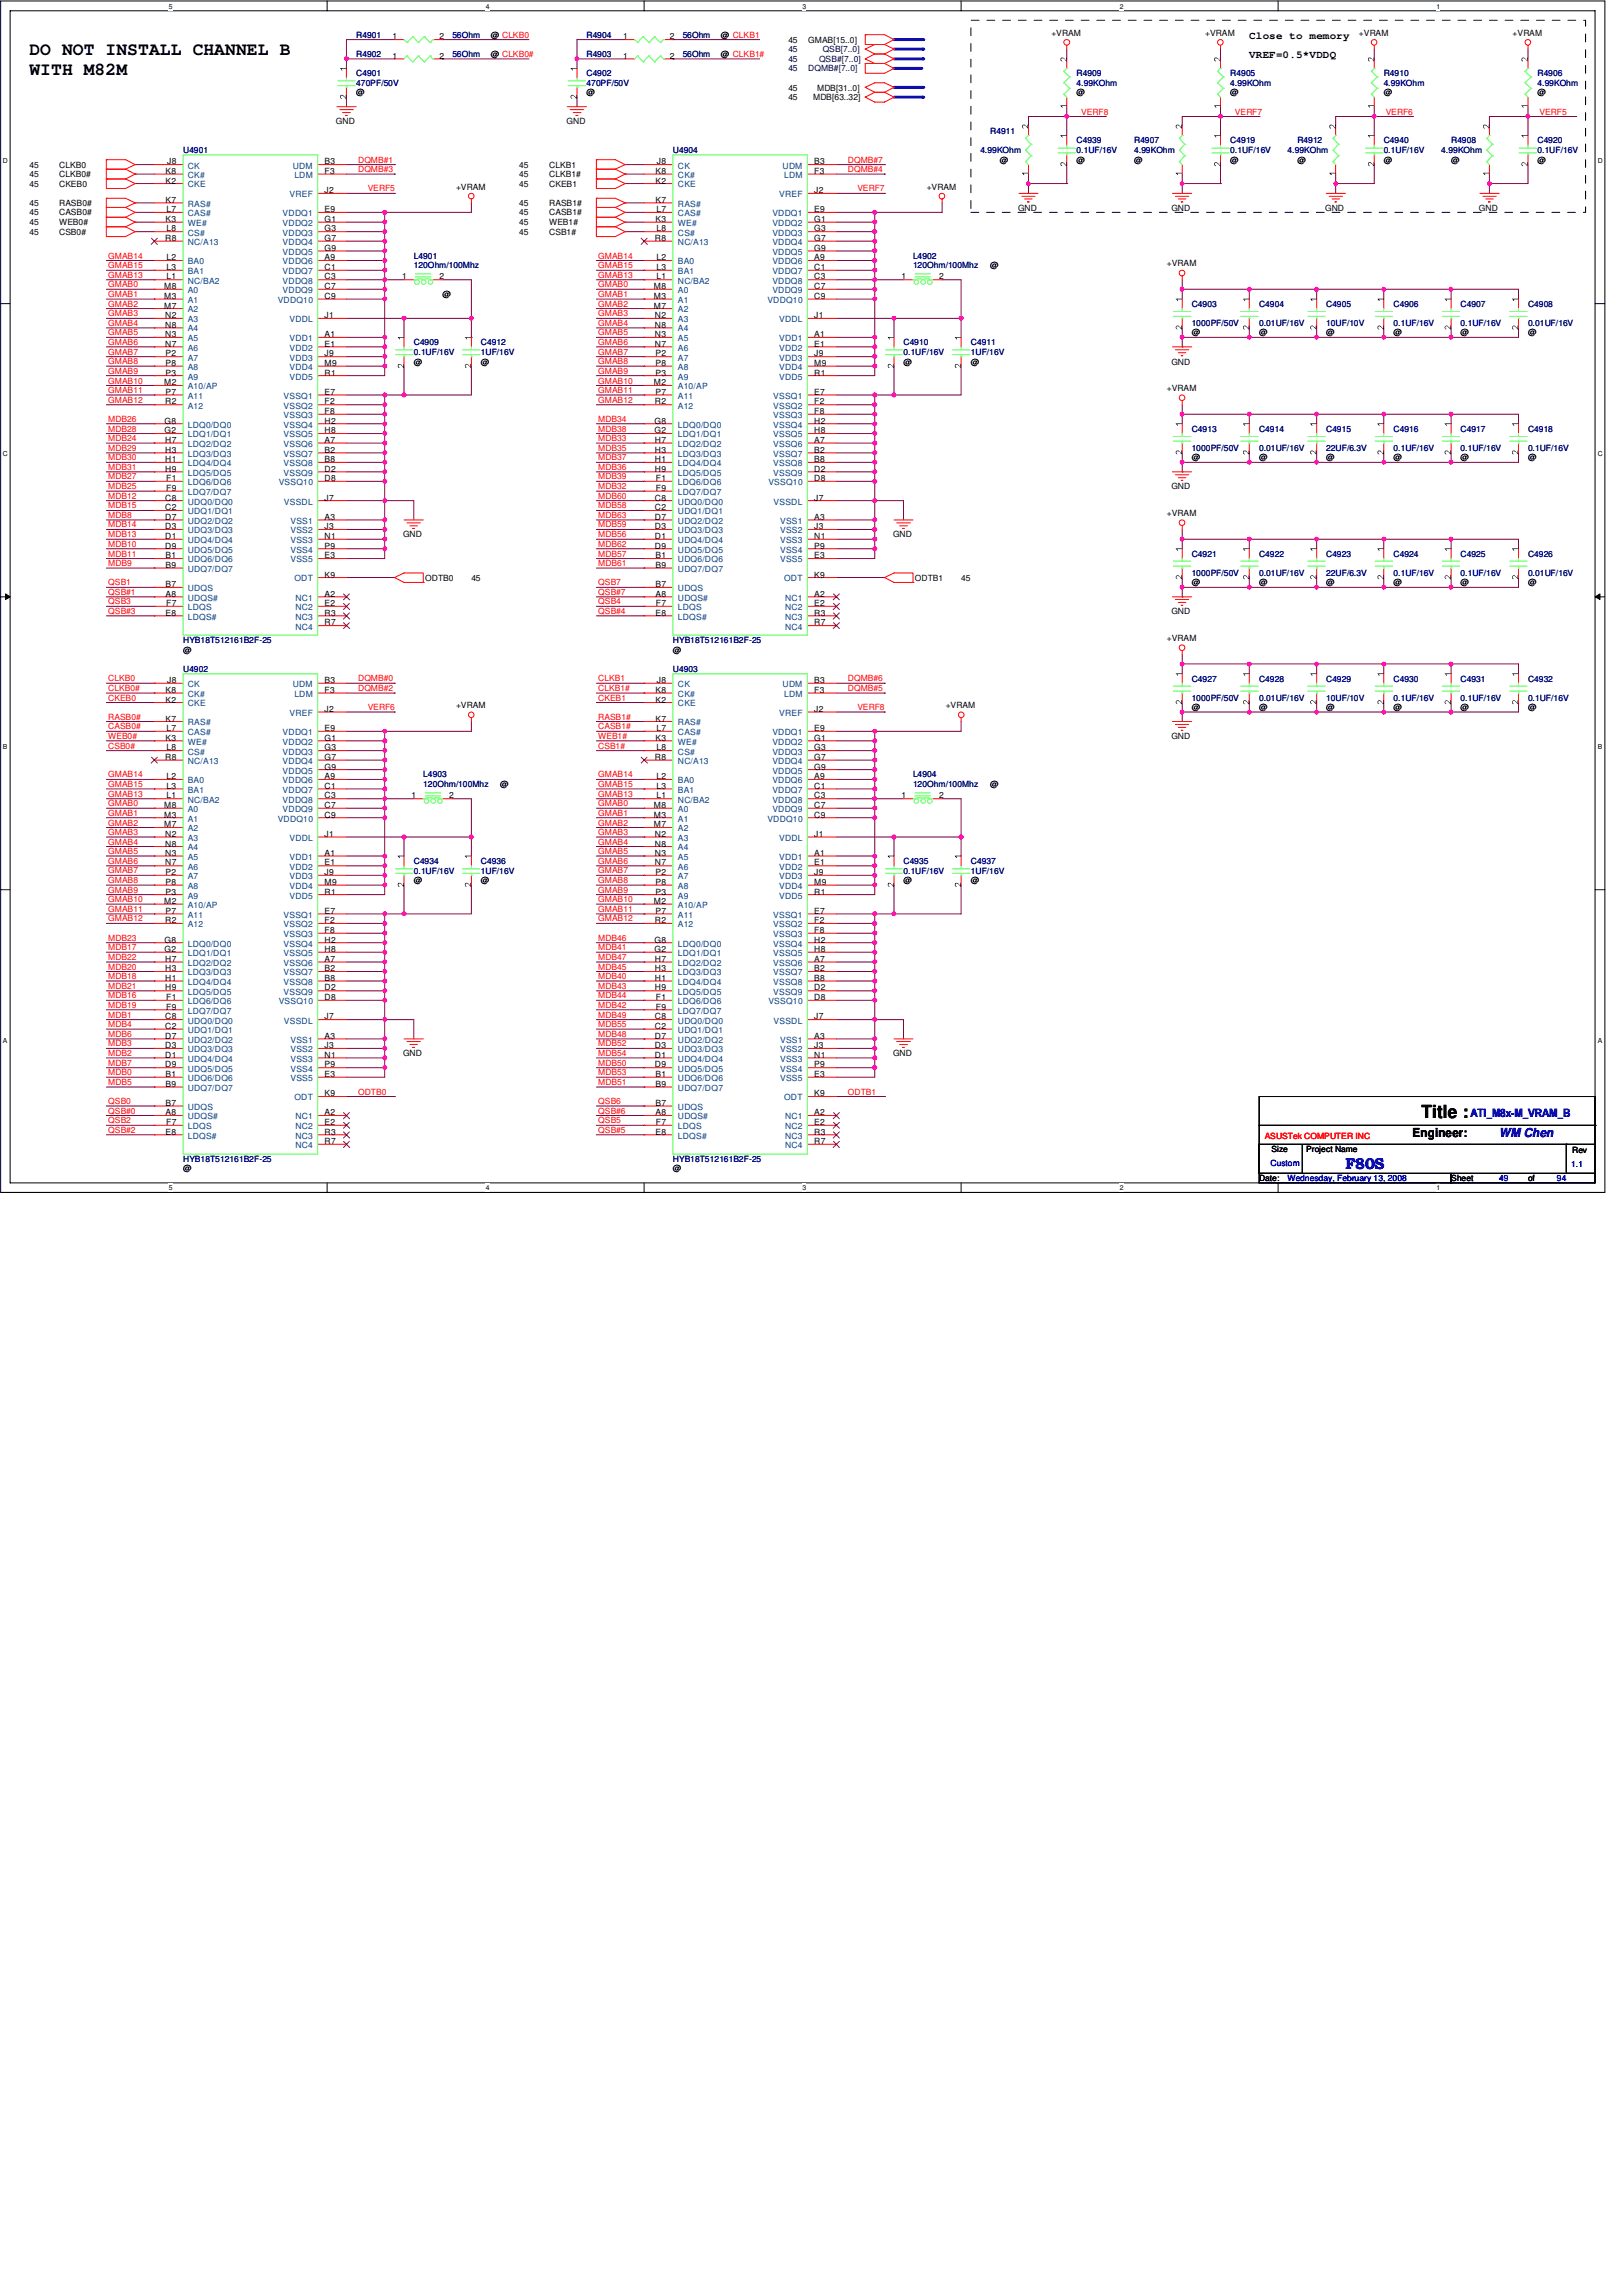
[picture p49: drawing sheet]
<svg xmlns="http://www.w3.org/2000/svg" width="210mm" height="297mm" viewBox="0 0 210 297" stroke-linecap="round" stroke-linejoin="round" font-family="sans-serif">
<defs><g id="words">
<g font-size="2.3">
<text x="3.8" y="7.1">DO NOT INSTALL CHANNEL B</text>
<text x="3.8" y="9.7">WITH M82M</text>
<text x="183.9" y="144.7">Title :</text>
</g>
<text font-size="2" fill="#00f" x="174.1" y="151.2">F80S</text>
<text font-size="1.6" x="182.8" y="147.1">Engineer:</text>
<text font-size="1.6" fill="#00f" x="194" y="147.1">WM Chen</text>
<text font-size="1.5" fill="#00f" x="190.3" y="144.5">ATI_M8x-M_VRAM_B</text>
<g font-size="1.4">
<text x="161.7" y="5">Close to memory</text>
<text x="161.7" y="7.5">VREF=0.5*VDDQ</text>
</g>
<g font-size="1.1" fill="#000080">
<text x="46.1" y="4.9">R4901</text>
<text x="58.5" y="4.9">56Ohm</text>
<text x="75.9" y="4.9">R4904</text>
<text x="88.3" y="4.9">56Ohm</text>
<text x="46.1" y="9.9">C4901</text>
<text x="46.1" y="11.1">470PF/50V</text>
<text x="46.1" y="7.4">R4902</text>
<text x="58.5" y="7.4">56Ohm</text>
<text x="75.9" y="9.9">C4902</text>
<text x="75.9" y="11.1">470PF/50V</text>
<text x="75.9" y="7.4">R4903</text>
<text x="88.3" y="7.4">56Ohm</text>
<text x="139.3" y="9.9">R4909</text>
<text x="139.3" y="11.1">4.99KOhm</text>
<text x="159.2" y="9.9">R4905</text>
<text x="159.2" y="11.1">4.99KOhm</text>
<text x="179.1" y="9.9">R4910</text>
<text x="179.1" y="11.1">4.99KOhm</text>
<text x="199" y="9.9">R4906</text>
<text x="199" y="11.1">4.99KOhm</text>
<text x="128.1" y="17.3">R4911</text>
<text x="23.7" y="19.8">U4901</text>
<text x="87.1" y="19.8">U4904</text>
<text x="126.9" y="19.8">4.99KOhm</text>
<text x="139.3" y="18.5">C4939</text>
<text x="139.3" y="19.8">0.1UF/16V</text>
<text x="146.8" y="18.5">R4907</text>
<text x="146.8" y="19.8">4.99KOhm</text>
<text x="159.2" y="18.5">C4919</text>
<text x="159.2" y="19.8">0.1UF/16V</text>
<text x="166.6" y="19.8">4.99KOhm</text>
<text x="167.9" y="18.5">R4912</text>
<text x="179.1" y="18.5">C4940</text>
<text x="179.1" y="19.8">0.1UF/16V</text>
<text x="186.5" y="19.8">4.99KOhm</text>
<text x="187.8" y="18.5">R4908</text>
<text x="199" y="18.5">C4920</text>
<text x="199" y="19.8">0.1UF/16V</text>
<text x="53.6" y="33.5">L4901</text>
<text x="53.6" y="34.7">120Ohm/100Mhz</text>
<text x="118.2" y="33.5">L4902</text>
<text x="118.2" y="34.7">120Ohm/100Mhz</text>
<text x="154.2" y="39.7">C4903</text>
<text x="162.9" y="39.7">C4904</text>
<text x="171.6" y="39.7">C4905</text>
<text x="180.3" y="39.7">C4906</text>
<text x="189" y="39.7">C4907</text>
<text x="197.7" y="39.7">C4908</text>
<text x="53.6" y="44.7">C4909</text>
<text x="53.6" y="45.9">0.1UF/16V</text>
<text x="62.2" y="44.7">C4912</text>
<text x="62.2" y="45.9">1UF/16V</text>
<text x="116.9" y="44.7">C4910</text>
<text x="116.9" y="45.9">0.1UF/16V</text>
<text x="125.6" y="44.7">C4911</text>
<text x="125.6" y="45.9">1UF/16V</text>
<text x="154.2" y="42.2">1000PF/50V</text>
<text x="162.9" y="42.2">0.01UF/16V</text>
<text x="171.6" y="42.2">10UF/10V</text>
<text x="180.3" y="42.2">0.1UF/16V</text>
<text x="189" y="42.2">0.1UF/16V</text>
<text x="197.7" y="42.2">0.01UF/16V</text>
<text x="154.2" y="55.8">C4913</text>
<text x="154.2" y="58.3">1000PF/50V</text>
<text x="162.9" y="55.8">C4914</text>
<text x="162.9" y="58.3">0.01UF/16V</text>
<text x="171.6" y="55.8">C4915</text>
<text x="171.6" y="58.3">22UF/6.3V</text>
<text x="180.3" y="55.8">C4916</text>
<text x="180.3" y="58.3">0.1UF/16V</text>
<text x="189" y="55.8">C4917</text>
<text x="189" y="58.3">0.1UF/16V</text>
<text x="197.7" y="55.8">C4918</text>
<text x="197.7" y="58.3">0.1UF/16V</text>
<text x="154.2" y="72">C4921</text>
<text x="154.2" y="74.5">1000PF/50V</text>
<text x="162.9" y="72">C4922</text>
<text x="162.9" y="74.5">0.01UF/16V</text>
<text x="171.6" y="72">C4923</text>
<text x="171.6" y="74.5">22UF/6.3V</text>
<text x="180.3" y="72">C4924</text>
<text x="180.3" y="74.5">0.1UF/16V</text>
<text x="189" y="72">C4925</text>
<text x="189" y="74.5">0.1UF/16V</text>
<text x="197.7" y="72">C4926</text>
<text x="197.7" y="74.5">0.01UF/16V</text>
<text x="23.7" y="83.2">HYB18T512161B2F-25</text>
<text x="87.1" y="83.2">HYB18T512161B2F-25</text>
<text x="23.7" y="86.9">U4902</text>
<text x="87.1" y="86.9">U4903</text>
<text x="154.2" y="88.2">C4927</text>
<text x="162.9" y="88.2">C4928</text>
<text x="171.6" y="88.2">C4929</text>
<text x="180.3" y="88.2">C4930</text>
<text x="189" y="88.2">C4931</text>
<text x="197.7" y="88.2">C4932</text>
<text x="154.2" y="90.7">1000PF/50V</text>
<text x="162.9" y="90.7">0.01UF/16V</text>
<text x="171.6" y="90.7">10UF/10V</text>
<text x="180.3" y="90.7">0.1UF/16V</text>
<text x="189" y="90.7">0.1UF/16V</text>
<text x="197.7" y="90.7">0.1UF/16V</text>
<text x="54.8" y="100.6">L4903</text>
<text x="54.8" y="101.9">120Ohm/100Mhz</text>
<text x="118.2" y="100.6">L4904</text>
<text x="118.2" y="101.9">120Ohm/100Mhz</text>
<text x="53.6" y="111.8">C4934</text>
<text x="53.6" y="113">0.1UF/16V</text>
<text x="62.2" y="111.8">C4936</text>
<text x="62.2" y="113">1UF/16V</text>
<text x="116.9" y="111.8">C4935</text>
<text x="116.9" y="113">0.1UF/16V</text>
<text x="125.6" y="111.8">C4937</text>
<text x="125.6" y="113">1UF/16V</text>
<text x="23.7" y="150.3">HYB18T512161B2F-25</text>
<text x="87.1" y="150.3">HYB18T512161B2F-25</text>
</g>
<g font-size="1.1">
<text x="50.8" y="5.1">1</text>
<text x="56.9" y="5.1">2</text>
<text x="63.5" y="4.9">@ CLKB0</text>
<text x="80.6" y="5.1">1</text>
<text x="86.7" y="5.1">2</text>
<text x="93.3" y="4.9">@ CLKB1</text>
<text x="102" y="5.5">45</text>
<text x="104.6" y="5.5">GMAB[15..0]</text>
<text x="136.1" y="4.7">+VRAM</text>
<text x="156" y="4.7">+VRAM</text>
<text x="175.9" y="4.7">+VRAM</text>
<text x="195.7" y="4.7">+VRAM</text>
<text x="50.8" y="7.6">1</text>
<text x="56.9" y="7.6">2</text>
<text x="63.5" y="7.4">@ CLKB0#</text>
<text x="80.6" y="7.6">1</text>
<text x="86.7" y="7.6">2</text>
<text x="93.3" y="7.4">@ CLKB1#</text>
<text x="102" y="11.7">45</text>
<text x="105.7" y="11.7">MDB[31..0]</text>
<text x="43.5" y="16.1">GND</text>
<text x="46.1" y="12.3">@</text>
<text x="73.3" y="16.1">GND</text>
<text x="75.9" y="12.3">@</text>
<text x="102" y="13">45</text>
<text x="105.2" y="13">MDB[63..32]</text>
<text x="139.3" y="12.3">@</text>
<text x="159.2" y="12.3">@</text>
<text x="179.1" y="12.3">@</text>
<text x="199" y="12.3">@</text>
<text x="3.8" y="22.9">45</text>
<text x="3.8" y="21.7">45</text>
<text x="7.7" y="22.9">CLKB0#</text>
<text x="7.7" y="21.7">CLKB0</text>
<text x="21.4" y="23.7">K2</text>
<text x="21.4" y="22.5">K8</text>
<text x="21.6" y="21.3">J8</text>
<text x="42" y="22.5">F3</text>
<text x="42" y="21.3">B3</text>
<text x="67.2" y="22.9">45</text>
<text x="67.2" y="21.7">45</text>
<text x="71.1" y="22.9">CLKB1#</text>
<text x="71.1" y="21.7">CLKB1</text>
<text x="84.8" y="23.7">K2</text>
<text x="84.8" y="22.5">K8</text>
<text x="85" y="21.3">J8</text>
<text x="105.4" y="22.5">F3</text>
<text x="105.4" y="21.3">B3</text>
<text x="129.4" y="21">@</text>
<text x="139.3" y="21">@</text>
<text x="146.8" y="21">@</text>
<text x="159.2" y="21">@</text>
<text x="167.9" y="21">@</text>
<text x="179.1" y="21">@</text>
<text x="187.8" y="21">@</text>
<text x="199" y="21">@</text>
<text x="3.8" y="24.2">45</text>
<text x="3.8" y="26.6">45</text>
<text x="3.8" y="29.1">45</text>
<text x="3.8" y="27.9">45</text>
<text x="7.7" y="24.2">CKEB0</text>
<text x="7.7" y="26.6">RASB0#</text>
<text x="7.7" y="29.1">WEB0#</text>
<text x="7.7" y="27.9">CASB0#</text>
<text x="21.4" y="28.7">K3</text>
<text x="21.4" y="26.2">K7</text>
<text x="21.5" y="27.5">L7</text>
<text x="21.5" y="29.9">L8</text>
<text x="42" y="25">J2</text>
<text x="42" y="27.5">E9</text>
<text x="42" y="28.7">G1</text>
<text x="42" y="29.9">G3</text>
<text x="59" y="24.6">+VRAM</text>
<text x="67.2" y="24.2">45</text>
<text x="67.2" y="27.9">45</text>
<text x="67.2" y="29.1">45</text>
<text x="67.2" y="26.6">45</text>
<text x="71.1" y="24.2">CKEB1</text>
<text x="71.1" y="27.9">CASB1#</text>
<text x="71.1" y="29.1">WEB1#</text>
<text x="71.1" y="26.6">RASB1#</text>
<text x="84.8" y="28.7">K3</text>
<text x="84.8" y="26.2">K7</text>
<text x="85" y="27.5">L7</text>
<text x="85" y="29.9">L8</text>
<text x="105.4" y="27.5">E9</text>
<text x="105.4" y="28.7">G1</text>
<text x="105.4" y="29.9">G3</text>
<text x="105.4" y="25">J2</text>
<text x="119.9" y="24.6">+VRAM</text>
<text x="131.7" y="27.3">GND</text>
<text x="151.6" y="27.3">GND</text>
<text x="171.5" y="27.3">GND</text>
<text x="191.4" y="27.3">GND</text>
<text x="3.8" y="30.4">45</text>
<text x="7.7" y="30.4">CSB0#</text>
<text x="21.4" y="31.2">R8</text>
<text x="21.5" y="33.7">L2</text>
<text x="21.5" y="34.9">L3</text>
<text x="42" y="33.7">A9</text>
<text x="42" y="34.9">C1</text>
<text x="42" y="31.2">G7</text>
<text x="42" y="32.4">G9</text>
<text x="67.2" y="30.4">45</text>
<text x="71.1" y="30.4">CSB1#</text>
<text x="84.8" y="31.2">R8</text>
<text x="85" y="33.7">L2</text>
<text x="85" y="34.9">L3</text>
<text x="105.4" y="33.7">A9</text>
<text x="105.4" y="34.9">C1</text>
<text x="105.4" y="31.2">G7</text>
<text x="105.4" y="32.4">G9</text>
<text x="128.1" y="34.7">@</text>
<text x="151" y="34.5">+VRAM</text>
<text x="21.3" y="38.6">M3</text>
<text x="21.3" y="39.9">M7</text>
<text x="21.3" y="37.4">M8</text>
<text x="21.4" y="41.1">N2</text>
<text x="21.5" y="36.2">L1</text>
<text x="42" y="41.1">J1</text>
<text x="42" y="36.2">C3</text>
<text x="42" y="37.4">C7</text>
<text x="42" y="38.6">C9</text>
<text x="52" y="36.2">1</text>
<text x="56.9" y="36.2">2</text>
<text x="57.3" y="38.4">@</text>
<text x="84.6" y="38.6">M3</text>
<text x="84.6" y="39.9">M7</text>
<text x="84.6" y="37.4">M8</text>
<text x="84.8" y="41.1">N2</text>
<text x="85" y="36.2">L1</text>
<text x="105.4" y="36.2">C3</text>
<text x="105.4" y="37.4">C7</text>
<text x="105.4" y="38.6">C9</text>
<text x="105.4" y="41.1">J1</text>
<text x="116.7" y="36.2">1</text>
<text x="121.5" y="36.2">2</text>
<text x="21.4" y="43.6">N3</text>
<text x="21.4" y="44.9">N7</text>
<text x="21.4" y="42.4">N8</text>
<text x="21.4" y="46.1">P2</text>
<text x="21.4" y="47.4">P8</text>
<text x="42" y="43.6">A1</text>
<text x="42" y="44.9">E1</text>
<text x="42" y="46.1">J9</text>
<text x="42" y="47.4">M9</text>
<text x="53.6" y="47.2">@</text>
<text x="62.2" y="47.2">@</text>
<text x="84.8" y="43.6">N3</text>
<text x="84.8" y="44.9">N7</text>
<text x="84.8" y="42.4">N8</text>
<text x="84.8" y="46.1">P2</text>
<text x="84.8" y="47.4">P8</text>
<text x="105.4" y="43.6">A1</text>
<text x="105.4" y="44.9">E1</text>
<text x="105.4" y="46.1">J9</text>
<text x="105.4" y="47.4">M9</text>
<text x="116.9" y="47.2">@</text>
<text x="125.6" y="47.2">@</text>
<text x="151.6" y="47.2">GND</text>
<text x="154.2" y="43.4">@</text>
<text x="162.9" y="43.4">@</text>
<text x="171.6" y="43.4">@</text>
<text x="180.3" y="43.4">@</text>
<text x="189" y="43.4">@</text>
<text x="197.7" y="43.4">@</text>
<text x="21.3" y="49.8">M2</text>
<text x="21.4" y="52.3">R2</text>
<text x="21.4" y="48.6">P3</text>
<text x="21.4" y="51.1">P7</text>
<text x="42" y="48.6">R1</text>
<text x="42" y="51.1">E7</text>
<text x="42" y="52.3">F2</text>
<text x="42" y="53.6">F8</text>
<text x="84.6" y="49.8">M2</text>
<text x="84.8" y="52.3">R2</text>
<text x="84.8" y="48.6">P3</text>
<text x="84.8" y="51.1">P7</text>
<text x="105.4" y="48.6">R1</text>
<text x="105.4" y="51.1">E7</text>
<text x="105.4" y="52.3">F2</text>
<text x="105.4" y="53.6">F8</text>
<text x="151" y="50.6">+VRAM</text>
<text x="21.3" y="56">G2</text>
<text x="21.3" y="54.8">G8</text>
<text x="21.4" y="59.8">H1</text>
<text x="21.4" y="58.5">H3</text>
<text x="21.4" y="57.3">H7</text>
<text x="42" y="58.5">B2</text>
<text x="42" y="59.8">B8</text>
<text x="42" y="54.8">H2</text>
<text x="42" y="56">H8</text>
<text x="42" y="57.3">A7</text>
<text x="84.7" y="56">G2</text>
<text x="84.7" y="54.8">G8</text>
<text x="84.8" y="59.8">H1</text>
<text x="84.8" y="58.5">H3</text>
<text x="84.8" y="57.3">H7</text>
<text x="105.4" y="58.5">B2</text>
<text x="105.4" y="59.8">B8</text>
<text x="105.4" y="54.8">H2</text>
<text x="105.4" y="56">H8</text>
<text x="105.4" y="57.3">A7</text>
<text x="154.2" y="59.6">@</text>
<text x="162.9" y="59.6">@</text>
<text x="171.6" y="59.6">@</text>
<text x="180.3" y="59.6">@</text>
<text x="189" y="59.6">@</text>
<text x="197.7" y="59.6">@</text>
<text x="21.4" y="66">C2</text>
<text x="21.4" y="64.8">C8</text>
<text x="21.4" y="61">H9</text>
<text x="21.5" y="62.3">F1</text>
<text x="21.5" y="63.5">F9</text>
<text x="42" y="61">D2</text>
<text x="42" y="64.8">J7</text>
<text x="42" y="62.3">D8</text>
<text x="84.8" y="66">C2</text>
<text x="84.8" y="64.8">C8</text>
<text x="84.8" y="61">H9</text>
<text x="84.9" y="62.3">F1</text>
<text x="84.9" y="63.5">F9</text>
<text x="105.4" y="62.3">D8</text>
<text x="105.4" y="64.8">J7</text>
<text x="105.4" y="61">D2</text>
<text x="151.6" y="63.3">GND</text>
<text x="21.4" y="69.7">D1</text>
<text x="21.4" y="68.5">D3</text>
<text x="21.4" y="67.2">D7</text>
<text x="21.4" y="71">D9</text>
<text x="42" y="67.2">A3</text>
<text x="42" y="68.5">J3</text>
<text x="42" y="69.7">N1</text>
<text x="42" y="71">P9</text>
<text x="52.2" y="69.5">GND</text>
<text x="84.8" y="69.7">D1</text>
<text x="84.8" y="68.5">D3</text>
<text x="84.8" y="67.2">D7</text>
<text x="84.8" y="71">D9</text>
<text x="105.4" y="67.2">A3</text>
<text x="105.4" y="68.5">J3</text>
<text x="105.4" y="69.7">N1</text>
<text x="105.4" y="71">P9</text>
<text x="115.6" y="69.5">GND</text>
<text x="151" y="66.8">+VRAM</text>
<text x="21.4" y="72.2">B1</text>
<text x="21.4" y="73.4">B9</text>
<text x="21.4" y="75.9">B7</text>
<text x="21.4" y="77.2">A8</text>
<text x="42" y="74.7">K9</text>
<text x="42" y="77.2">A2</text>
<text x="42" y="72.2">E3</text>
<text x="55" y="75.1">ODTB0</text>
<text x="61" y="75.1">45</text>
<text x="84.8" y="72.2">B1</text>
<text x="84.8" y="73.4">B9</text>
<text x="84.8" y="75.9">B7</text>
<text x="84.8" y="77.2">A8</text>
<text x="105.4" y="77.2">A2</text>
<text x="105.4" y="72.2">E3</text>
<text x="105.4" y="74.7">K9</text>
<text x="118.4" y="75.1">ODTB1</text>
<text x="124.4" y="75.1">45</text>
<text x="154.2" y="75.7">@</text>
<text x="162.9" y="75.7">@</text>
<text x="171.6" y="75.7">@</text>
<text x="180.3" y="75.7">@</text>
<text x="189" y="75.7">@</text>
<text x="197.7" y="75.7">@</text>
<text x="21.4" y="79.7">E8</text>
<text x="21.5" y="78.4">F7</text>
<text x="42" y="78.4">E2</text>
<text x="42" y="79.7">R3</text>
<text x="42" y="80.9">R7</text>
<text x="84.8" y="79.7">E8</text>
<text x="84.9" y="78.4">F7</text>
<text x="105.4" y="78.4">E2</text>
<text x="105.4" y="79.7">R3</text>
<text x="105.4" y="80.9">R7</text>
<text x="151" y="82.9">+VRAM</text>
<text x="151.6" y="79.5">GND</text>
<text x="21.4" y="89.6">K8</text>
<text x="21.6" y="88.4">J8</text>
<text x="23.7" y="84.5">@</text>
<text x="42" y="89.6">F3</text>
<text x="42" y="88.4">B3</text>
<text x="84.8" y="89.6">K8</text>
<text x="85" y="88.4">J8</text>
<text x="87.1" y="84.5">@</text>
<text x="105.4" y="89.6">F3</text>
<text x="105.4" y="88.4">B3</text>
<text x="21.4" y="90.9">K2</text>
<text x="21.4" y="95.8">K3</text>
<text x="21.4" y="93.3">K7</text>
<text x="21.5" y="94.6">L7</text>
<text x="42" y="92.1">J2</text>
<text x="42" y="94.6">E9</text>
<text x="42" y="95.8">G1</text>
<text x="59" y="91.7">+VRAM</text>
<text x="84.8" y="90.9">K2</text>
<text x="84.8" y="95.8">K3</text>
<text x="84.8" y="93.3">K7</text>
<text x="85" y="94.6">L7</text>
<text x="105.4" y="94.6">E9</text>
<text x="105.4" y="95.8">G1</text>
<text x="105.4" y="92.1">J2</text>
<text x="122.4" y="91.7">+VRAM</text>
<text x="151.6" y="95.6">GND</text>
<text x="154.2" y="91.9">@</text>
<text x="162.9" y="91.9">@</text>
<text x="171.6" y="91.9">@</text>
<text x="180.3" y="91.9">@</text>
<text x="189" y="91.9">@</text>
<text x="197.7" y="91.9">@</text>
<text x="21.4" y="98.3">R8</text>
<text x="21.5" y="100.8">L2</text>
<text x="21.5" y="97.1">L8</text>
<text x="42" y="100.8">A9</text>
<text x="42" y="97.1">G3</text>
<text x="42" y="98.3">G7</text>
<text x="42" y="99.6">G9</text>
<text x="64.7" y="101.9">@</text>
<text x="84.8" y="98.3">R8</text>
<text x="85" y="100.8">L2</text>
<text x="85" y="97.1">L8</text>
<text x="105.4" y="100.8">A9</text>
<text x="105.4" y="97.1">G3</text>
<text x="105.4" y="98.3">G7</text>
<text x="105.4" y="99.6">G9</text>
<text x="128.1" y="101.9">@</text>
<text x="21.3" y="105.8">M3</text>
<text x="21.3" y="107">M7</text>
<text x="21.3" y="104.5">M8</text>
<text x="21.5" y="103.3">L1</text>
<text x="21.5" y="102.1">L3</text>
<text x="42" y="102.1">C1</text>
<text x="42" y="103.3">C3</text>
<text x="42" y="104.5">C7</text>
<text x="42" y="105.8">C9</text>
<text x="53.3" y="103.3">1</text>
<text x="58.1" y="103.3">2</text>
<text x="84.6" y="105.8">M3</text>
<text x="84.6" y="107">M7</text>
<text x="84.6" y="104.5">M8</text>
<text x="85" y="103.3">L1</text>
<text x="85" y="102.1">L3</text>
<text x="105.4" y="102.1">C1</text>
<text x="105.4" y="103.3">C3</text>
<text x="105.4" y="104.5">C7</text>
<text x="105.4" y="105.8">C9</text>
<text x="116.7" y="103.3">1</text>
<text x="121.5" y="103.3">2</text>
<text x="21.4" y="108.3">N2</text>
<text x="21.4" y="110.7">N3</text>
<text x="21.4" y="112">N7</text>
<text x="21.4" y="109.5">N8</text>
<text x="21.4" y="113.2">P2</text>
<text x="42" y="110.7">A1</text>
<text x="42" y="112">E1</text>
<text x="42" y="108.3">J1</text>
<text x="42" y="113.2">J9</text>
<text x="84.8" y="108.3">N2</text>
<text x="84.8" y="110.7">N3</text>
<text x="84.8" y="112">N7</text>
<text x="84.8" y="109.5">N8</text>
<text x="84.8" y="113.2">P2</text>
<text x="105.4" y="110.7">A1</text>
<text x="105.4" y="112">E1</text>
<text x="105.4" y="108.3">J1</text>
<text x="105.4" y="113.2">J9</text>
<text x="21.3" y="117">M2</text>
<text x="21.4" y="119.5">R2</text>
<text x="21.4" y="115.7">P3</text>
<text x="21.4" y="118.2">P7</text>
<text x="21.4" y="114.5">P8</text>
<text x="42" y="114.5">M9</text>
<text x="42" y="115.7">R1</text>
<text x="42" y="118.2">E7</text>
<text x="42" y="119.5">F2</text>
<text x="53.6" y="114.3">@</text>
<text x="62.2" y="114.3">@</text>
<text x="84.6" y="117">M2</text>
<text x="84.8" y="119.5">R2</text>
<text x="84.8" y="115.7">P3</text>
<text x="84.8" y="118.2">P7</text>
<text x="84.8" y="114.5">P8</text>
<text x="105.4" y="114.5">M9</text>
<text x="105.4" y="115.7">R1</text>
<text x="105.4" y="118.2">E7</text>
<text x="105.4" y="119.5">F2</text>
<text x="116.9" y="114.3">@</text>
<text x="125.6" y="114.3">@</text>
<text x="21.3" y="123.2">G2</text>
<text x="21.3" y="122">G8</text>
<text x="21.4" y="125.6">H3</text>
<text x="21.4" y="124.4">H7</text>
<text x="42" y="125.6">B2</text>
<text x="42" y="120.7">F8</text>
<text x="42" y="122">H2</text>
<text x="42" y="123.2">H8</text>
<text x="42" y="124.4">A7</text>
<text x="84.7" y="123.2">G2</text>
<text x="84.7" y="122">G8</text>
<text x="84.8" y="125.6">H3</text>
<text x="84.8" y="124.4">H7</text>
<text x="105.4" y="125.6">B2</text>
<text x="105.4" y="120.7">F8</text>
<text x="105.4" y="122">H2</text>
<text x="105.4" y="123.2">H8</text>
<text x="105.4" y="124.4">A7</text>
<text x="21.4" y="131.9">C8</text>
<text x="21.4" y="126.9">H1</text>
<text x="21.4" y="128.1">H9</text>
<text x="21.5" y="129.4">F1</text>
<text x="21.5" y="130.6">F9</text>
<text x="42" y="126.9">B8</text>
<text x="42" y="128.1">D2</text>
<text x="42" y="131.9">J7</text>
<text x="42" y="129.4">D8</text>
<text x="84.8" y="131.9">C8</text>
<text x="84.8" y="126.9">H1</text>
<text x="84.8" y="128.1">H9</text>
<text x="84.9" y="129.4">F1</text>
<text x="84.9" y="130.6">F9</text>
<text x="105.4" y="129.4">D8</text>
<text x="105.4" y="131.9">J7</text>
<text x="105.4" y="126.9">B8</text>
<text x="105.4" y="128.1">D2</text>
<text x="21.4" y="133.1">C2</text>
<text x="21.4" y="136.9">D1</text>
<text x="21.4" y="135.6">D3</text>
<text x="21.4" y="134.4">D7</text>
<text x="42" y="134.4">A3</text>
<text x="42" y="135.6">J3</text>
<text x="42" y="136.9">N1</text>
<text x="52.2" y="136.7">GND</text>
<text x="84.8" y="133.1">C2</text>
<text x="84.8" y="136.9">D1</text>
<text x="84.8" y="135.6">D3</text>
<text x="84.8" y="134.4">D7</text>
<text x="105.4" y="134.4">A3</text>
<text x="105.4" y="135.6">J3</text>
<text x="105.4" y="136.9">N1</text>
<text x="115.6" y="136.7">GND</text>
<text x="21.4" y="138.1">D9</text>
<text x="21.4" y="139.4">B1</text>
<text x="21.4" y="140.6">B9</text>
<text x="21.4" y="143">B7</text>
<text x="42" y="141.8">K9</text>
<text x="42" y="139.4">E3</text>
<text x="42" y="138.1">P9</text>
<text x="84.8" y="138.1">D9</text>
<text x="84.8" y="139.4">B1</text>
<text x="84.8" y="140.6">B9</text>
<text x="84.8" y="143">B7</text>
<text x="105.4" y="139.4">E3</text>
<text x="105.4" y="138.1">P9</text>
<text x="105.4" y="141.8">K9</text>
<text x="21.4" y="144.3">A8</text>
<text x="21.4" y="146.8">E8</text>
<text x="21.5" y="145.5">F7</text>
<text x="42" y="144.3">A2</text>
<text x="42" y="145.5">E2</text>
<text x="42" y="146.8">R3</text>
<text x="42" y="148">R7</text>
<text x="84.8" y="144.3">A8</text>
<text x="84.8" y="146.8">E8</text>
<text x="84.9" y="145.5">F7</text>
<text x="105.4" y="144.3">A2</text>
<text x="105.4" y="145.5">E2</text>
<text x="105.4" y="146.8">R3</text>
<text x="105.4" y="148">R7</text>
<text x="164.5" y="149.1">Size</text>
<text x="169" y="149.1">Project Name</text>
<text x="203.5" y="149.2">Rev</text>
<text x="23.7" y="151.6">@</text>
<text x="87.1" y="151.6">@</text>
<text x="162.9" y="152.8">Date:</text>
<text x="187.8" y="152.8">Sheet</text>
<text x="197.7" y="152.8">of</text>
</g>
<g font-size="1.1" fill="#000040">
<text x="102" y="9.2">45</text>
<text x="102" y="8">45</text>
<text x="102" y="6.8">45</text>
<text x="104.6" y="9.2">DQMB#[7..0]</text>
<text x="106" y="8">QSB#[7..0]</text>
<text x="106.5" y="6.8">QSB[7..0]</text>
</g>
<g font-size="1.1" fill="#f00">
<text x="139.9" y="14.8">VERF8</text>
<text x="159.8" y="14.8">VERF7</text>
<text x="179.3" y="14.8">VERF6</text>
<text x="199.2" y="14.8">VERF5</text>
<text x="46.4" y="21">DQMB#1</text>
<text x="46.4" y="22.3">DQMB#3</text>
<text x="109.7" y="22.3">DQMB#4</text>
<text x="109.7" y="21">DQMB#7</text>
<text x="47.6" y="24.8">VERF5</text>
<text x="111" y="24.8">VERF7</text>
<text x="14" y="33.4">GMAB14</text>
<text x="14" y="34.7">GMAB15</text>
<text x="14" y="35.9">GMAB13</text>
<text x="77.4" y="33.4">GMAB14</text>
<text x="77.4" y="34.7">GMAB15</text>
<text x="77.4" y="35.9">GMAB13</text>
<text x="14" y="40.9">GMAB3</text>
<text x="14" y="39.7">GMAB2</text>
<text x="14" y="38.4">GMAB1</text>
<text x="14" y="37.2">GMAB0</text>
<text x="77.4" y="39.7">GMAB2</text>
<text x="77.4" y="37.2">GMAB0</text>
<text x="77.4" y="40.9">GMAB3</text>
<text x="77.4" y="38.4">GMAB1</text>
<text x="14" y="45.9">GMAB7</text>
<text x="14" y="44.6">GMAB6</text>
<text x="14" y="43.4">GMAB5</text>
<text x="14" y="47.1">GMAB8</text>
<text x="14" y="42.2">GMAB4</text>
<text x="77.4" y="45.9">GMAB7</text>
<text x="77.4" y="47.1">GMAB8</text>
<text x="77.4" y="42.2">GMAB4</text>
<text x="77.4" y="44.6">GMAB6</text>
<text x="77.4" y="43.4">GMAB5</text>
<text x="14" y="50.8">GMAB11</text>
<text x="14" y="49.6">GMAB10</text>
<text x="14" y="48.3">GMAB9</text>
<text x="14" y="52.1">GMAB12</text>
<text x="77.4" y="49.6">GMAB10</text>
<text x="77.4" y="52.1">GMAB12</text>
<text x="77.4" y="48.3">GMAB9</text>
<text x="77.4" y="50.8">GMAB11</text>
<text x="14" y="59.6">MDB30</text>
<text x="14" y="58.3">MDB29</text>
<text x="14" y="55.8">MDB28</text>
<text x="14" y="57.1">MDB24</text>
<text x="14" y="54.6">MDB26</text>
<text x="77.4" y="57.1">MDB33</text>
<text x="77.4" y="59.6">MDB37</text>
<text x="77.4" y="54.6">MDB34</text>
<text x="77.4" y="58.3">MDB35</text>
<text x="77.4" y="55.8">MDB38</text>
<text x="14" y="65.8">MDB15</text>
<text x="14" y="64.5">MDB12</text>
<text x="14" y="62">MDB27</text>
<text x="14" y="63.3">MDB25</text>
<text x="14" y="60.8">MDB31</text>
<text x="77.4" y="60.8">MDB36</text>
<text x="77.4" y="64.5">MDB60</text>
<text x="77.4" y="65.8">MDB58</text>
<text x="77.4" y="62">MDB39</text>
<text x="77.4" y="63.3">MDB32</text>
<text x="14" y="69.5">MDB13</text>
<text x="14" y="68.2">MDB14</text>
<text x="14" y="70.7">MDB10</text>
<text x="14" y="67">MDB8</text>
<text x="77.4" y="69.5">MDB56</text>
<text x="77.4" y="70.7">MDB62</text>
<text x="77.4" y="67">MDB63</text>
<text x="77.4" y="68.2">MDB59</text>
<text x="14" y="72">MDB11</text>
<text x="14" y="73.2">MDB9</text>
<text x="14" y="75.7">QSB1</text>
<text x="14" y="77">QSB#1</text>
<text x="77.4" y="73.2">MDB61</text>
<text x="77.4" y="77">QSB#7</text>
<text x="77.4" y="75.7">QSB7</text>
<text x="77.4" y="72">MDB57</text>
<text x="14" y="78.2">QSB3</text>
<text x="14" y="79.4">QSB#3</text>
<text x="77.4" y="79.4">QSB#4</text>
<text x="77.4" y="78.2">QSB4</text>
<text x="14" y="89.4">CLKB0#</text>
<text x="14" y="88.1">CLKB0</text>
<text x="46.4" y="89.4">DQMB#2</text>
<text x="46.4" y="88.1">DQMB#0</text>
<text x="77.4" y="88.1">CLKB1</text>
<text x="77.4" y="89.4">CLKB1#</text>
<text x="109.7" y="89.4">DQMB#5</text>
<text x="109.7" y="88.1">DQMB#6</text>
<text x="14" y="90.6">CKEB0</text>
<text x="14" y="95.6">WEB0#</text>
<text x="14" y="93.1">RASB0#</text>
<text x="14" y="94.4">CASB0#</text>
<text x="47.6" y="91.9">VERF6</text>
<text x="77.4" y="90.6">CKEB1</text>
<text x="77.4" y="93.1">RASB1#</text>
<text x="77.4" y="95.6">WEB1#</text>
<text x="77.4" y="94.4">CASB1#</text>
<text x="111" y="91.9">VERF8</text>
<text x="14" y="96.9">CSB0#</text>
<text x="14" y="100.6">GMAB14</text>
<text x="14" y="101.8">GMAB15</text>
<text x="77.4" y="96.9">CSB1#</text>
<text x="77.4" y="100.6">GMAB14</text>
<text x="77.4" y="101.8">GMAB15</text>
<text x="14" y="104.3">GMAB0</text>
<text x="14" y="105.5">GMAB1</text>
<text x="14" y="106.8">GMAB2</text>
<text x="14" y="103.1">GMAB13</text>
<text x="77.4" y="104.3">GMAB0</text>
<text x="77.4" y="106.8">GMAB2</text>
<text x="77.4" y="105.5">GMAB1</text>
<text x="77.4" y="103.1">GMAB13</text>
<text x="14" y="110.5">GMAB5</text>
<text x="14" y="113">GMAB7</text>
<text x="14" y="109.3">GMAB4</text>
<text x="14" y="111.8">GMAB6</text>
<text x="14" y="108">GMAB3</text>
<text x="77.4" y="111.8">GMAB6</text>
<text x="77.4" y="110.5">GMAB5</text>
<text x="77.4" y="108">GMAB3</text>
<text x="77.4" y="109.3">GMAB4</text>
<text x="77.4" y="113">GMAB7</text>
<text x="14" y="114.3">GMAB8</text>
<text x="14" y="115.5">GMAB9</text>
<text x="14" y="116.7">GMAB10</text>
<text x="14" y="118">GMAB11</text>
<text x="14" y="119.2">GMAB12</text>
<text x="77.4" y="119.2">GMAB12</text>
<text x="77.4" y="118">GMAB11</text>
<text x="77.4" y="115.5">GMAB9</text>
<text x="77.4" y="114.3">GMAB8</text>
<text x="77.4" y="116.7">GMAB10</text>
<text x="14" y="122.9">MDB17</text>
<text x="14" y="121.7">MDB23</text>
<text x="14" y="124.2">MDB22</text>
<text x="14" y="125.4">MDB20</text>
<text x="77.4" y="122.9">MDB41</text>
<text x="77.4" y="125.4">MDB45</text>
<text x="77.4" y="124.2">MDB47</text>
<text x="77.4" y="121.7">MDB46</text>
<text x="14" y="129.2">MDB16</text>
<text x="14" y="131.7">MDB1</text>
<text x="14" y="127.9">MDB21</text>
<text x="14" y="130.4">MDB19</text>
<text x="14" y="126.7">MDB18</text>
<text x="77.4" y="131.7">MDB49</text>
<text x="77.4" y="126.7">MDB40</text>
<text x="77.4" y="129.2">MDB44</text>
<text x="77.4" y="130.4">MDB42</text>
<text x="77.4" y="127.9">MDB43</text>
<text x="14" y="135.4">MDB3</text>
<text x="14" y="132.9">MDB4</text>
<text x="14" y="137.9">MDB7</text>
<text x="14" y="134.2">MDB6</text>
<text x="14" y="136.6">MDB2</text>
<text x="77.4" y="136.6">MDB54</text>
<text x="77.4" y="132.9">MDB55</text>
<text x="77.4" y="135.4">MDB52</text>
<text x="77.4" y="137.9">MDB50</text>
<text x="77.4" y="134.2">MDB48</text>
<text x="14" y="140.4">MDB5</text>
<text x="14" y="142.8">QSB0</text>
<text x="14" y="139.1">MDB0</text>
<text x="46.4" y="141.6">ODTB0</text>
<text x="77.4" y="139.1">MDB53</text>
<text x="77.4" y="140.4">MDB51</text>
<text x="77.4" y="142.8">QSB6</text>
<text x="109.7" y="141.6">ODTB1</text>
<text x="14" y="146.6">QSB#2</text>
<text x="14" y="144.1">QSB#0</text>
<text x="14" y="145.3">QSB2</text>
<text x="77.4" y="145.3">QSB5</text>
<text x="77.4" y="146.6">QSB#5</text>
<text x="77.4" y="144.1">QSB#6</text>
<text x="163.7" y="147.3">ASUSTek COMPUTER INC</text>
</g>
<g font-size="1.1" fill="#004080">
<text x="24.3" y="21.8">CK</text>
<text x="24.3" y="23">CK#</text>
<text x="37.9" y="21.8">UDM</text>
<text x="38.1" y="23">LDM</text>
<text x="87.7" y="21.8">CK</text>
<text x="87.7" y="23">CK#</text>
<text x="101.3" y="21.8">UDM</text>
<text x="101.5" y="23">LDM</text>
<text x="24.3" y="24.3">CKE</text>
<text x="24.3" y="29.3">WE#</text>
<text x="24.3" y="26.8">RAS#</text>
<text x="24.3" y="28">CAS#</text>
<text x="36.6" y="28">VDDQ1</text>
<text x="36.6" y="29.3">VDDQ2</text>
<text x="37.5" y="25.5">VREF</text>
<text x="87.7" y="24.3">CKE</text>
<text x="87.7" y="29.3">WE#</text>
<text x="87.7" y="26.8">RAS#</text>
<text x="87.7" y="28">CAS#</text>
<text x="99.9" y="28">VDDQ1</text>
<text x="99.9" y="29.3">VDDQ2</text>
<text x="100.8" y="25.5">VREF</text>
<text x="24.3" y="34.2">BA0</text>
<text x="24.3" y="35.5">BA1</text>
<text x="24.3" y="30.5">CS#</text>
<text x="24.3" y="31.7">NC/A13</text>
<text x="36.6" y="34.2">VDDQ6</text>
<text x="36.6" y="35.5">VDDQ7</text>
<text x="36.6" y="30.5">VDDQ3</text>
<text x="36.6" y="31.7">VDDQ4</text>
<text x="36.6" y="33">VDDQ5</text>
<text x="87.7" y="34.2">BA0</text>
<text x="87.7" y="35.5">BA1</text>
<text x="87.7" y="30.5">CS#</text>
<text x="87.7" y="31.7">NC/A13</text>
<text x="99.9" y="34.2">VDDQ6</text>
<text x="99.9" y="35.5">VDDQ7</text>
<text x="99.9" y="30.5">VDDQ3</text>
<text x="99.9" y="31.7">VDDQ4</text>
<text x="99.9" y="33">VDDQ5</text>
<text x="24.3" y="36.7">NC/BA2</text>
<text x="24.3" y="39.2">A1</text>
<text x="24.3" y="40.4">A2</text>
<text x="24.3" y="37.9">A0</text>
<text x="24.3" y="41.7">A3</text>
<text x="35.9" y="39.2">VDDQ10</text>
<text x="36.6" y="36.7">VDDQ8</text>
<text x="36.6" y="37.9">VDDQ9</text>
<text x="37.5" y="41.7">VDDL</text>
<text x="87.7" y="36.7">NC/BA2</text>
<text x="87.7" y="39.2">A1</text>
<text x="87.7" y="40.4">A2</text>
<text x="87.7" y="37.9">A0</text>
<text x="87.7" y="41.7">A3</text>
<text x="99.3" y="39.2">VDDQ10</text>
<text x="99.9" y="36.7">VDDQ8</text>
<text x="99.9" y="37.9">VDDQ9</text>
<text x="100.8" y="41.7">VDDL</text>
<text x="24.3" y="44.2">A5</text>
<text x="24.3" y="45.4">A6</text>
<text x="24.3" y="42.9">A4</text>
<text x="24.3" y="46.7">A7</text>
<text x="24.3" y="47.9">A8</text>
<text x="37.5" y="44.2">VDD1</text>
<text x="37.5" y="45.4">VDD2</text>
<text x="37.5" y="46.7">VDD3</text>
<text x="37.5" y="47.9">VDD4</text>
<text x="87.7" y="44.2">A5</text>
<text x="87.7" y="45.4">A6</text>
<text x="87.7" y="42.9">A4</text>
<text x="87.7" y="46.7">A7</text>
<text x="87.7" y="47.9">A8</text>
<text x="100.8" y="44.2">VDD1</text>
<text x="100.8" y="45.4">VDD2</text>
<text x="100.8" y="46.7">VDD3</text>
<text x="100.8" y="47.9">VDD4</text>
<text x="24.3" y="50.4">A10/AP</text>
<text x="24.3" y="49.1">A9</text>
<text x="24.3" y="51.6">A11</text>
<text x="24.3" y="52.9">A12</text>
<text x="36.7" y="51.6">VSSQ1</text>
<text x="36.7" y="52.9">VSSQ2</text>
<text x="37.5" y="49.1">VDD5</text>
<text x="87.7" y="50.4">A10/AP</text>
<text x="87.7" y="49.1">A9</text>
<text x="87.7" y="51.6">A11</text>
<text x="87.7" y="52.9">A12</text>
<text x="100.1" y="51.6">VSSQ1</text>
<text x="100.1" y="52.9">VSSQ2</text>
<text x="100.8" y="49.1">VDD5</text>
<text x="24.3" y="56.6">LDQ1/DQ1</text>
<text x="24.3" y="55.3">LDQ0/DQ0</text>
<text x="24.3" y="59.1">LDQ3/DQ3</text>
<text x="24.3" y="57.8">LDQ2/DQ2</text>
<text x="36.7" y="59.1">VSSQ7</text>
<text x="36.7" y="54.1">VSSQ3</text>
<text x="36.7" y="55.3">VSSQ4</text>
<text x="36.7" y="56.6">VSSQ5</text>
<text x="36.7" y="57.8">VSSQ6</text>
<text x="87.7" y="56.6">LDQ1/DQ1</text>
<text x="87.7" y="55.3">LDQ0/DQ0</text>
<text x="87.7" y="59.1">LDQ3/DQ3</text>
<text x="87.7" y="57.8">LDQ2/DQ2</text>
<text x="100.1" y="59.1">VSSQ7</text>
<text x="100.1" y="54.1">VSSQ3</text>
<text x="100.1" y="55.3">VSSQ4</text>
<text x="100.1" y="56.6">VSSQ5</text>
<text x="100.1" y="57.8">VSSQ6</text>
<text x="24.3" y="65.3">UDQ0/DQ0</text>
<text x="24.3" y="62.8">LDQ6/DQ6</text>
<text x="24.3" y="64">LDQ7/DQ7</text>
<text x="24.3" y="60.3">LDQ4/DQ4</text>
<text x="24.3" y="61.6">LDQ5/DQ5</text>
<text x="36.1" y="62.8">VSSQ10</text>
<text x="36.7" y="60.3">VSSQ8</text>
<text x="36.7" y="61.6">VSSQ9</text>
<text x="36.7" y="65.3">VSSDL</text>
<text x="87.7" y="65.3">UDQ0/DQ0</text>
<text x="87.7" y="62.8">LDQ6/DQ6</text>
<text x="87.7" y="64">LDQ7/DQ7</text>
<text x="87.7" y="60.3">LDQ4/DQ4</text>
<text x="87.7" y="61.6">LDQ5/DQ5</text>
<text x="99.4" y="62.8">VSSQ10</text>
<text x="100.1" y="60.3">VSSQ8</text>
<text x="100.1" y="61.6">VSSQ9</text>
<text x="100.1" y="65.3">VSSDL</text>
<text x="24.3" y="66.5">UDQ1/DQ1</text>
<text x="24.3" y="70.3">UDQ4/DQ4</text>
<text x="24.3" y="69">UDQ3/DQ3</text>
<text x="24.3" y="67.8">UDQ2/DQ2</text>
<text x="24.3" y="71.5">UDQ5/DQ5</text>
<text x="37.6" y="67.8">VSS1</text>
<text x="37.6" y="69">VSS2</text>
<text x="37.6" y="70.3">VSS3</text>
<text x="37.6" y="71.5">VSS4</text>
<text x="87.7" y="66.5">UDQ1/DQ1</text>
<text x="87.7" y="70.3">UDQ4/DQ4</text>
<text x="87.7" y="69">UDQ3/DQ3</text>
<text x="87.7" y="67.8">UDQ2/DQ2</text>
<text x="87.7" y="71.5">UDQ5/DQ5</text>
<text x="101" y="67.8">VSS1</text>
<text x="101" y="69">VSS2</text>
<text x="101" y="70.3">VSS3</text>
<text x="101" y="71.5">VSS4</text>
<text x="24.3" y="72.8">UDQ6/DQ6</text>
<text x="24.3" y="74">UDQ7/DQ7</text>
<text x="24.3" y="76.5">UDQS</text>
<text x="24.3" y="77.7">UDQS#</text>
<text x="37.6" y="72.8">VSS5</text>
<text x="38.1" y="75.2">ODT</text>
<text x="38.2" y="77.7">NC1</text>
<text x="87.7" y="72.8">UDQ6/DQ6</text>
<text x="87.7" y="74">UDQ7/DQ7</text>
<text x="87.7" y="76.5">UDQS</text>
<text x="87.7" y="77.7">UDQS#</text>
<text x="101" y="72.8">VSS5</text>
<text x="101.5" y="75.2">ODT</text>
<text x="101.6" y="77.7">NC1</text>
<text x="24.3" y="79">LDQS</text>
<text x="24.3" y="80.2">LDQS#</text>
<text x="38.2" y="79">NC2</text>
<text x="38.2" y="80.2">NC3</text>
<text x="38.2" y="81.4">NC4</text>
<text x="87.7" y="79">LDQS</text>
<text x="87.7" y="80.2">LDQS#</text>
<text x="101.6" y="79">NC2</text>
<text x="101.6" y="80.2">NC3</text>
<text x="101.6" y="81.4">NC4</text>
<text x="24.3" y="88.9">CK</text>
<text x="37.9" y="88.9">UDM</text>
<text x="87.7" y="88.9">CK</text>
<text x="101.3" y="88.9">UDM</text>
<text x="24.3" y="91.4">CKE</text>
<text x="24.3" y="93.9">RAS#</text>
<text x="24.3" y="90.2">CK#</text>
<text x="24.3" y="95.1">CAS#</text>
<text x="36.6" y="95.1">VDDQ1</text>
<text x="37.5" y="92.6">VREF</text>
<text x="38.1" y="90.2">LDM</text>
<text x="87.7" y="91.4">CKE</text>
<text x="87.7" y="93.9">RAS#</text>
<text x="87.7" y="90.2">CK#</text>
<text x="87.7" y="95.1">CAS#</text>
<text x="99.9" y="95.1">VDDQ1</text>
<text x="100.8" y="92.6">VREF</text>
<text x="101.5" y="90.2">LDM</text>
<text x="24.3" y="96.4">WE#</text>
<text x="24.3" y="101.3">BA0</text>
<text x="24.3" y="97.6">CS#</text>
<text x="24.3" y="98.8">NC/A13</text>
<text x="36.6" y="101.3">VDDQ6</text>
<text x="36.6" y="96.4">VDDQ2</text>
<text x="36.6" y="97.6">VDDQ3</text>
<text x="36.6" y="98.8">VDDQ4</text>
<text x="36.6" y="100.1">VDDQ5</text>
<text x="87.7" y="96.4">WE#</text>
<text x="87.7" y="101.3">BA0</text>
<text x="87.7" y="97.6">CS#</text>
<text x="87.7" y="98.8">NC/A13</text>
<text x="99.9" y="101.3">VDDQ6</text>
<text x="99.9" y="96.4">VDDQ2</text>
<text x="99.9" y="97.6">VDDQ3</text>
<text x="99.9" y="98.8">VDDQ4</text>
<text x="99.9" y="100.1">VDDQ5</text>
<text x="24.3" y="103.8">NC/BA2</text>
<text x="24.3" y="102.6">BA1</text>
<text x="24.3" y="106.3">A1</text>
<text x="24.3" y="107.6">A2</text>
<text x="24.3" y="105.1">A0</text>
<text x="35.9" y="106.3">VDDQ10</text>
<text x="36.6" y="102.6">VDDQ7</text>
<text x="36.6" y="103.8">VDDQ8</text>
<text x="36.6" y="105.1">VDDQ9</text>
<text x="87.7" y="103.8">NC/BA2</text>
<text x="87.7" y="102.6">BA1</text>
<text x="87.7" y="106.3">A1</text>
<text x="87.7" y="107.6">A2</text>
<text x="87.7" y="105.1">A0</text>
<text x="99.3" y="106.3">VDDQ10</text>
<text x="99.9" y="102.6">VDDQ7</text>
<text x="99.9" y="103.8">VDDQ8</text>
<text x="99.9" y="105.1">VDDQ9</text>
<text x="24.3" y="108.8">A3</text>
<text x="24.3" y="111.3">A5</text>
<text x="24.3" y="112.5">A6</text>
<text x="24.3" y="110">A4</text>
<text x="24.3" y="113.7">A7</text>
<text x="37.5" y="111.3">VDD1</text>
<text x="37.5" y="112.5">VDD2</text>
<text x="37.5" y="108.8">VDDL</text>
<text x="37.5" y="113.7">VDD3</text>
<text x="87.7" y="108.8">A3</text>
<text x="87.7" y="111.3">A5</text>
<text x="87.7" y="112.5">A6</text>
<text x="87.7" y="110">A4</text>
<text x="87.7" y="113.7">A7</text>
<text x="100.8" y="111.3">VDD1</text>
<text x="100.8" y="112.5">VDD2</text>
<text x="100.8" y="108.8">VDDL</text>
<text x="100.8" y="113.7">VDD3</text>
<text x="24.3" y="117.5">A10/AP</text>
<text x="24.3" y="116.2">A9</text>
<text x="24.3" y="118.7">A11</text>
<text x="24.3" y="115">A8</text>
<text x="24.3" y="120">A12</text>
<text x="36.7" y="118.7">VSSQ1</text>
<text x="36.7" y="120">VSSQ2</text>
<text x="37.5" y="115">VDD4</text>
<text x="37.5" y="116.2">VDD5</text>
<text x="87.7" y="117.5">A10/AP</text>
<text x="87.7" y="116.2">A9</text>
<text x="87.7" y="118.7">A11</text>
<text x="87.7" y="115">A8</text>
<text x="87.7" y="120">A12</text>
<text x="100.1" y="118.7">VSSQ1</text>
<text x="100.1" y="120">VSSQ2</text>
<text x="100.8" y="115">VDD4</text>
<text x="100.8" y="116.2">VDD5</text>
<text x="24.3" y="123.7">LDQ1/DQ1</text>
<text x="24.3" y="122.5">LDQ0/DQ0</text>
<text x="24.3" y="125">LDQ2/DQ2</text>
<text x="36.7" y="121.2">VSSQ3</text>
<text x="36.7" y="122.5">VSSQ4</text>
<text x="36.7" y="123.7">VSSQ5</text>
<text x="36.7" y="125">VSSQ6</text>
<text x="87.7" y="123.7">LDQ1/DQ1</text>
<text x="87.7" y="122.5">LDQ0/DQ0</text>
<text x="87.7" y="125">LDQ2/DQ2</text>
<text x="100.1" y="121.2">VSSQ3</text>
<text x="100.1" y="122.5">VSSQ4</text>
<text x="100.1" y="123.7">VSSQ5</text>
<text x="100.1" y="125">VSSQ6</text>
<text x="24.3" y="129.9">LDQ6/DQ6</text>
<text x="24.3" y="131.1">LDQ7/DQ7</text>
<text x="24.3" y="127.4">LDQ4/DQ4</text>
<text x="24.3" y="126.2">LDQ3/DQ3</text>
<text x="24.3" y="128.7">LDQ5/DQ5</text>
<text x="36.1" y="129.9">VSSQ10</text>
<text x="36.7" y="126.2">VSSQ7</text>
<text x="36.7" y="127.4">VSSQ8</text>
<text x="36.7" y="128.7">VSSQ9</text>
<text x="87.7" y="129.9">LDQ6/DQ6</text>
<text x="87.7" y="131.1">LDQ7/DQ7</text>
<text x="87.7" y="127.4">LDQ4/DQ4</text>
<text x="87.7" y="126.2">LDQ3/DQ3</text>
<text x="87.7" y="128.7">LDQ5/DQ5</text>
<text x="99.4" y="129.9">VSSQ10</text>
<text x="100.1" y="126.2">VSSQ7</text>
<text x="100.1" y="127.4">VSSQ8</text>
<text x="100.1" y="128.7">VSSQ9</text>
<text x="24.3" y="133.6">UDQ1/DQ1</text>
<text x="24.3" y="132.4">UDQ0/DQ0</text>
<text x="24.3" y="137.4">UDQ4/DQ4</text>
<text x="24.3" y="136.1">UDQ3/DQ3</text>
<text x="24.3" y="134.9">UDQ2/DQ2</text>
<text x="36.7" y="132.4">VSSDL</text>
<text x="37.6" y="134.9">VSS1</text>
<text x="37.6" y="136.1">VSS2</text>
<text x="37.6" y="137.4">VSS3</text>
<text x="87.7" y="133.6">UDQ1/DQ1</text>
<text x="87.7" y="132.4">UDQ0/DQ0</text>
<text x="87.7" y="137.4">UDQ4/DQ4</text>
<text x="87.7" y="136.1">UDQ3/DQ3</text>
<text x="87.7" y="134.9">UDQ2/DQ2</text>
<text x="100.1" y="132.4">VSSDL</text>
<text x="101" y="134.9">VSS1</text>
<text x="101" y="136.1">VSS2</text>
<text x="101" y="137.4">VSS3</text>
<text x="24.3" y="139.9">UDQ6/DQ6</text>
<text x="24.3" y="141.1">UDQ7/DQ7</text>
<text x="24.3" y="138.6">UDQ5/DQ5</text>
<text x="24.3" y="143.6">UDQS</text>
<text x="37.6" y="139.9">VSS5</text>
<text x="37.6" y="138.6">VSS4</text>
<text x="38.1" y="142.3">ODT</text>
<text x="87.7" y="139.9">UDQ6/DQ6</text>
<text x="87.7" y="141.1">UDQ7/DQ7</text>
<text x="87.7" y="138.6">UDQ5/DQ5</text>
<text x="87.7" y="143.6">UDQS</text>
<text x="101" y="139.9">VSS5</text>
<text x="101" y="138.6">VSS4</text>
<text x="101.5" y="142.3">ODT</text>
<text x="24.3" y="146.1">LDQS</text>
<text x="24.3" y="144.8">UDQS#</text>
<text x="24.3" y="147.3">LDQS#</text>
<text x="38.2" y="144.8">NC1</text>
<text x="38.2" y="146.1">NC2</text>
<text x="38.2" y="147.3">NC3</text>
<text x="38.2" y="148.5">NC4</text>
<text x="87.7" y="146.1">LDQS</text>
<text x="87.7" y="144.8">UDQS#</text>
<text x="87.7" y="147.3">LDQS#</text>
<text x="101.6" y="144.8">NC1</text>
<text x="101.6" y="146.1">NC2</text>
<text x="101.6" y="147.3">NC3</text>
<text x="101.6" y="148.5">NC4</text>
</g>
<g font-size="1.1" fill="#00f">
<text x="164.4" y="150.8">Custom</text>
<text x="166.6" y="152.8">Wednesday, February 13, 2008</text>
<text x="194" y="152.8">49</text>
<text x="201.5" y="152.8">94</text>
<text x="203.3" y="151">1.1</text>
</g>
<g font-size=".9">
<text x="21.8" y="1.1">5</text>
<text x="62.9" y="1.1">4</text>
<text x="103.8" y="1.1">3</text>
<text x="144.9" y="1.1">2</text>
<text x="185.9" y="1.1">1</text>
<text x=".4" y="21.1">D</text>
<text x="206.8" y="21.1">D</text>
<text x=".4" y="59.1">C</text>
<text x="206.8" y="59.1">C</text>
<text x=".4" y="96.9">B</text>
<text x="206.8" y="96.9">B</text>
<text x=".4" y="134.9">A</text>
<text x="206.8" y="134.9">A</text>
<text x="21.8" y="154">5</text>
<text x="62.9" y="154">4</text>
<text x="103.8" y="154">3</text>
<text x="144.9" y="154">2</text>
<text x="185.9" y="154">1</text>
</g>
</g></defs>
<path d="M.1 .1h207.6v154.2h-207.6zM1.3 1.4h205.1v151.6h-205.1z" fill="none" stroke="#000" stroke-width=".13"/>
<g fill="#fff">
<path d="M21.8 .3h.6v1h-.6z"/>
<path d="M21.8 153.2h.6v1h-.6z"/>
</g>
<path d="M42.3 .1v1.3M42.3 153v1.3" fill="none" stroke="#000" stroke-width=".13"/>
<g fill="#fff">
<path d="M62.8 .3h.6v1h-.6z"/>
<path d="M62.8 153.2h.6v1h-.6z"/>
</g>
<path d="M83.4 .1v1.3M83.4 153v1.3" fill="none" stroke="#000" stroke-width=".13"/>
<g fill="#fff">
<path d="M103.8 .3h.6v1h-.6z"/>
<path d="M103.8 153.2h.6v1h-.6z"/>
</g>
<path d="M124.4 .1v1.3M124.4 153v1.3" fill="none" stroke="#000" stroke-width=".13"/>
<g fill="#fff">
<path d="M144.9 .3h.5v1h-.5z"/>
<path d="M144.9 153.2h.5v1h-.5z"/>
</g>
<path d="M165.4 .1v1.3M165.4 153v1.3" fill="none" stroke="#000" stroke-width=".13"/>
<g fill="#fff">
<path d="M185.9 .3h.5v1h-.5z"/>
<path d="M185.9 153.2h.5v1h-.5z"/>
<path d="M.4 20.3h.7v1h-.7z"/>
<path d="M206.7 20.3h.7v1h-.7z"/>
<path d="M.4 58.2h.7v1.1h-.7z"/>
<path d="M206.7 58.2h.7v1.1h-.7z"/>
</g>
<path d="M.1 39.3h1.2M206.4 39.3h1.3" fill="none" stroke="#000" stroke-width=".13"/>
<g fill="#fff">
<path d="M.4 96.1h.6v1.1h-.6z"/>
<path d="M206.7 96.1h.6v1.1h-.6z"/>
</g>
<path d="M.1 77.2h1.2M.7 76.8l.6 .4-.6 .4zM206.4 77.2l.7-.4v.8zM206.4 77.2h1.3" fill="none" stroke="#000" stroke-width=".13"/>
<path d="M.7 76.8l.6 .4-.6 .4zM206.4 77.2l.7-.4v.8z" fill="#000"/>
<g fill="#fff">
<path d="M.4 134h.6v1.1h-.6z"/>
<path d="M206.7 134h.6v1.1h-.6z"/>
</g>
<path d="M.1 115.1h1.2M206.4 115.1h1.3" fill="none" stroke="#000" stroke-width=".13"/>
<path d="M44.8 41.2h7.5M52.3 41.2h.1" fill="none" stroke="#800040" stroke-width=".13"/>
<circle cx="52.3" cy="41.2" r=".24" fill="#f0f"/>
<circle cx="52.3" cy="41.2" r=".24" fill="none" stroke="#f0f" stroke-width=".13"/>
<g fill="none" stroke="#800040" stroke-width=".13">
<path d="M13.8 33.7h6.2M17.5 22.5h2.5M20 33.7h.1M61 36.2v5M13.8 41.2h6.2M13.8 51.1h6.2M20 41.2h.1M20 51.1h.1M44.8 51.1h5M49.8 51.1h.1M61 41.2h.1M77.2 88.4h6.2"/>
<path d="M83.4 88.4h.1M108.2 92.1h6.3M114.5 92.1h.1M77.2 119.5h6.2M77.2 104.6h6.2M77.2 107.1h6.2M77.2 118.2h6.2M83.4 119.5h.1M83.4 104.6h.1M83.4 107.1h.1M83.4 118.2h.1M108.2 119.5h5"/>
<path d="M115.7 108.3v2.4"/>
</g>
<path d="M115.7 8.8h3.5M119.2 8.8h.1" fill="none" stroke="#00f" stroke-width=".38"/>
<circle cx="49.8" cy="51.1" r=".25" fill="#f0f"/>
<circle cx="49.8" cy="51.1" r=".25" fill="none" stroke="#f0f" stroke-width=".13"/>
<g fill="none" stroke="#800040" stroke-width=".13">
<path d="M13.8 39.9h6.2M13.8 38.7h6.2M13.8 37.4h6.2M17.5 28.7h2.5M17.5 27.5h2.5M17.5 23.7h2.5M17.5 30h2.5M17.5 26.2h2.5M17.5 21.3h2.5M20 39.9h.1M20 38.7h.1M20 37.4h.1"/>
<path d="M44.8 25h6.3M51.1 25h.1M57.3 36.2h3.7M13.8 46.1h6.2M13.8 49.9h6.2M13.8 44.9h6.2M13.8 48.6h6.2M13.8 43.6h6.2M20 46.1h.1M20 49.9h.1M20 44.9h.1M20 48.6h.1"/>
<path d="M20 43.6h.1M44.8 52.4h5M44.8 54.8h5M52.3 41.2v2.4M61 43.6h.1M61 41.2v2.4M124.4 41.2v2.4M77.2 89.7h6.2M77.2 97.1h6.2M77.2 90.9h6.2M77.2 93.3h6.2M77.2 95.8h6.2"/>
<path d="M83.4 89.7h.1M83.4 97.1h.1M83.4 90.9h.1M83.4 93.3h.1M83.4 95.8h.1M77.2 112h6.2M77.2 115.7h6.2M77.2 110.7h6.2M77.2 105.8h6.2M77.2 114.5h6.2M77.2 108.3h6.2M77.2 109.5h6.2"/>
<path d="M77.2 113.2h6.2M83.4 112h.1M83.4 115.7h.1M83.4 110.7h.1M83.4 105.8h.1M83.4 114.5h.1M83.4 108.3h.1M83.4 109.5h.1M83.4 113.2h.1M108.2 108.3h7.5M115.7 108.3h.1M121.9 103.3h2.5v7.4"/>
<path d="M108.2 122h5M108.2 125.7h5M113.2 122h.1M108.2 141.9h6.3M114.5 141.9h.1"/>
</g>
<path d="M115.7 5.1h3.7M115.7 7.6h3.7M115.7 6.3h3.7M115.7 12.6h3.7M119.4 5.1h.1M119.4 7.6h.1M119.4 6.3h.1M119.4 12.6h.1" fill="none" stroke="#00f" stroke-width=".38"/>
<circle cx="115.7" cy="108.3" r=".24" fill="#f0f"/>
<circle cx="115.7" cy="108.3" r=".24" fill="none" stroke="#f0f" stroke-width=".13"/>
<g fill="none" stroke="#800040" stroke-width=".13">
<path d="M13.8 35h6.2M20 35h.1M13.8 47.4h6.2M13.8 42.4h6.2M13.8 52.4h6.2M20 47.4h.1M20 42.4h.1M20 52.4h.1M179.1 43.6h8.7M187.8 43.6h.1M196.5 42.4v1.2M44.8 74.7h6.3"/>
<path d="M187.8 69.8v1.2M77.2 94.6h6.2M83.4 94.6h.1M77.2 117h6.2M77.2 100.8h6.2M77.2 102.1h6.2M83.4 117h.1M83.4 100.8h.1M83.4 102.1h.1M113.2 112v1.2"/>
</g>
<path d="M187.6 43.4h.3l.1 .2-.1 .2-.2 .1-.1-.1z" fill-rule="evenodd" fill="#f0f"/>
<path d="M187.6 43.4h.3l.1 .2-.1 .2-.2 .1-.1-.1z" fill="none" stroke="#f0f" stroke-width=".13"/>
<path d="M153 93.3h.1M153 92.1v1.2" fill="none" stroke="#800040" stroke-width=".13"/>
<path d="M152.8 92h.3l.1 .1-.1 .2-.1 .1-.2-.1z" fill-rule="evenodd" fill="#f0f"/>
<path d="M152.8 92h.3l.1 .1-.1 .2-.1 .1-.2-.1z" fill="none" stroke="#f0f" stroke-width=".13"/>
<path d="M179.1 69.8v1.2M108.2 94.6h5M113.2 94.6h.1" fill="none" stroke="#800040" stroke-width=".13"/>
<circle cx="113.2" cy="94.6" r=".24" fill="#f0f"/>
<circle cx="113.2" cy="94.6" r=".24" fill="none" stroke="#f0f" stroke-width=".13"/>
<path d="M49.8 46.1v1.3M108.2 98.3h5M179.1 85.9v1.3M108.2 114.5h5M113.2 114.5h.1" fill="none" stroke="#800040" stroke-width=".13"/>
<circle cx="113.2" cy="114.5" r=".24" fill="#f0f"/>
<circle cx="113.2" cy="114.5" r=".24" fill="none" stroke="#f0f" stroke-width=".13"/>
<path d="M153 37.4v1.3M52.3 41.2h8.7M61 41.2h.1" fill="none" stroke="#800040" stroke-width=".13"/>
<path d="M60.8 41h.4v.3l-.3 .1-.2-.3z" fill-rule="evenodd" fill="#f0f"/>
<path d="M60.8 41h.4v.3l-.3 .1-.2-.3z" fill="none" stroke="#f0f" stroke-width=".13"/>
<g fill="none" stroke="#800040" stroke-width=".13">
<path d="M44.8 21.3h6.3M44.8 22.5h6.3M49.8 30h.1M49.8 27.5h11.2M49.8 28.7v1.3M51.1 21.3h.1M51.1 22.5h.1M13.8 59.8h6.2M13.8 58.6h6.2M13.8 56.1h6.2M13.8 57.3h6.2M13.8 54.8h6.2"/>
<path d="M20 59.8h.1M20 58.6h.1M20 56.1h.1M20 57.3h.1M20 54.8h.1M13.8 69.8h6.2M13.8 66h6.2M13.8 72.3h6.2M13.8 68.5h6.2M13.8 73.5h6.2M13.8 64.8h6.2M13.8 71h6.2"/>
<path d="M13.8 67.3h6.2M13.8 62.3h6.2M13.8 63.5h6.2M13.8 61h6.2M13.8 76h6.2M13.8 77.2h6.2M13.8 78.4h6.2M13.8 79.7h6.2M20 69.8h.1M20 66h.1M20 72.3h.1M20 68.5h.1"/>
<path d="M20 73.5h.1M20 64.8h.1M20 71h.1M20 67.3h.1M20 62.3h.1M20 63.5h.1M20 61h.1M20 76h.1M20 77.2h.1M20 78.4h.1M20 79.7h.1M108.2 89.7h6.3"/>
<path d="M108.2 88.4h6.3M114.5 89.7h.1M114.5 88.4h.1M153 85.9v1.3M77.2 136.9h6.2M77.2 133.1h6.2M77.2 139.4h6.2M77.2 135.6h6.2M77.2 131.9h6.2M77.2 138.1h6.2M77.2 134.4h6.2M77.2 123.2h6.2"/>
<path d="M77.2 125.7h6.2M77.2 126.9h6.2M77.2 129.4h6.2M77.2 124.5h6.2M77.2 130.6h6.2M77.2 128.2h6.2M77.2 122h6.2M83.4 136.9h.1M83.4 133.1h.1M83.4 139.4h.1M83.4 135.6h.1M83.4 131.9h.1"/>
<path d="M83.4 138.1h.1M83.4 134.4h.1M83.4 123.2h.1M83.4 125.7h.1M83.4 126.9h.1M83.4 129.4h.1M83.4 124.5h.1M83.4 130.6h.1M83.4 128.2h.1M83.4 122h.1M77.2 140.6h6.2M77.2 145.6h6.2"/>
<path d="M77.2 146.8h6.2M77.2 143.1h6.2M77.2 144.3h6.2M83.4 140.6h.1M83.4 145.6h.1M83.4 146.8h.1M83.4 143.1h.1M83.4 144.3h.1"/>
</g>
<path d="M115.7 11.3h3.7M119.4 11.3h.1" fill="none" stroke="#00f" stroke-width=".38"/>
<path d="M49.6 28.5h.4v.2v.2l-.2 .1-.2-.1z" fill-rule="evenodd" fill="#f0f"/>
<path d="M49.6 28.5h.4v.2v.2l-.2 .1-.2-.1z" fill="none" stroke="#f0f" stroke-width=".13"/>
<path d="M49.8 31.2v1.3M170.4 37.4h8.7M179.1 37.4h.1" fill="none" stroke="#800040" stroke-width=".13"/>
<circle cx="179.1" cy="37.4" r=".25" fill="#f0f"/>
<circle cx="179.1" cy="37.4" r=".25" fill="none" stroke="#f0f" stroke-width=".13"/>
<path d="M187.8 37.4h8.7M161.7 85.9h8.7M170.4 85.9h.1" fill="none" stroke="#800040" stroke-width=".13"/>
<path d="M170.2 85.7h.3l.1 .2-.1 .2h-.2h-.1z" fill-rule="evenodd" fill="#f0f"/>
<path d="M170.2 85.7h.3l.1 .2-.1 .2h-.2h-.1z" fill="none" stroke="#f0f" stroke-width=".13"/>
<path d="M196.5 69.8v1.2M113.2 97.1h.1M113.2 95.8v1.3M108.2 115.7h5" fill="none" stroke="#800040" stroke-width=".13"/>
<circle cx="113.2" cy="97.1" r=".24" fill="#f0f"/>
<circle cx="113.2" cy="97.1" r=".24" fill="none" stroke="#f0f" stroke-width=".13"/>
<path d="M44.8 58.6h5M61 47.4v3.7M49.8 64.8h3.8M170.4 90.9v1.2M113.2 118.2h2.5M113.2 138.1h.1M113.2 136.9v1.2" fill="none" stroke="#800040" stroke-width=".13"/>
<circle cx="113.2" cy="138.1" r=".24" fill="#f0f"/>
<circle cx="113.2" cy="138.1" r=".24" fill="none" stroke="#f0f" stroke-width=".13"/>
<path d="M44.8 59.8h5M44.8 53.6h5M153 42.4v1.2M187.8 58.6v1.2M161.7 90.9v1.2M179.1 92.1h8.7M187.8 92.1h.1M124.4 114.5v3.7" fill="none" stroke="#800040" stroke-width=".13"/>
<path d="M187.6 92h.3l.1 .1-.1 .2-.2 .1-.1-.1z" fill-rule="evenodd" fill="#f0f"/>
<path d="M187.6 92h.3l.1 .1-.1 .2-.2 .1-.1-.1z" fill="none" stroke="#f0f" stroke-width=".13"/>
<path d="M197.7 15.1h6.2M203.9 15.1h.1M113.2 131.9h3.7" fill="none" stroke="#800040" stroke-width=".13"/>
<path d="M197.5 14.9h.4v.3h-.3l-.1-.2z" fill-rule="evenodd" fill="#f0f"/>
<path d="M197.5 14.9h.4v.3h-.3l-.1-.2z" fill="none" stroke="#f0f" stroke-width=".13"/>
<path d="M197.7 13.8v3.7M197.7 15.1h-5v1.2M172.8 23.7h.1M172.8 22.5v1.2" fill="none" stroke="#800040" stroke-width=".13"/>
<path d="M172.7 23.6h.3l.1 .1-.1 .2-.2 .1-.1-.1z" fill-rule="evenodd" fill="#f0f"/>
<path d="M172.7 23.6h.3l.1 .1-.1 .2-.2 .1-.1-.1z" fill="none" stroke="#f0f" stroke-width=".13"/>
<path d="M172.8 15.1v1.2M177.8 15.1h5M182.8 15.1h.1" fill="none" stroke="#800040" stroke-width=".13"/>
<path d="M177.7 14.9h.3v.3h-.3l-.1-.2z" fill-rule="evenodd" fill="#f0f"/>
<path d="M177.7 14.9h.3v.3h-.3l-.1-.2z" fill="none" stroke="#f0f" stroke-width=".13"/>
<path d="M157.9 13.8v1.3M49.8 95.8h.1M49.8 94.6v1.2" fill="none" stroke="#800040" stroke-width=".13"/>
<circle cx="49.8" cy="95.8" r=".25" fill="#f0f"/>
<circle cx="49.8" cy="95.8" r=".25" fill="none" stroke="#f0f" stroke-width=".13"/>
<g fill="none" stroke="#800040" stroke-width=".13">
<path d="M13.8 97.1h6.2M20 97.1h.1M44.8 89.7h6.3M51.1 89.7h.1M13.8 110.7h6.2M20 110.7h.1M44.8 100.8h5M52.3 118.2h8.7M52.3 108.3h8.7M61 108.3h.1M13.8 129.4h6.2M20 129.4h.1"/>
<path d="M44.8 139.4h5M44.8 125.7h5M108.2 128.2h5"/>
</g>
<circle cx="61" cy="108.3" r=".24" fill="#f0f"/>
<circle cx="61" cy="108.3" r=".24" fill="none" stroke="#f0f" stroke-width=".13"/>
<g fill="none" stroke="#800040" stroke-width=".13">
<path d="M13.8 89.7h6.2M13.8 90.9h6.2M20 89.7h.1M20 90.9h.1M44.8 88.4h6.3M51.1 88.4h.1M13.8 131.9h6.2M13.8 135.6h6.2M20 131.9h.1M20 135.6h.1M49.8 136.9h.1M49.8 135.6v1.3"/>
<path d="M13.8 140.6h6.2M20 140.6h.1"/>
</g>
<circle cx="49.8" cy="136.9" r=".25" fill="#f0f"/>
<circle cx="49.8" cy="136.9" r=".25" fill="none" stroke="#f0f" stroke-width=".13"/>
<g fill="none" stroke="#800040" stroke-width=".13">
<path d="M177.8 13.8v3.7M153 53.6v1.2M153 58.6v1.2M153 77.2h.1M153 76v1.2M13.8 95.8h6.2M13.8 93.3h6.2M20 95.8h.1M20 93.3h.1M44.8 92.1h6.3M51.1 92.1h.1M13.8 113.2h6.2"/>
<path d="M13.8 104.6h6.2M13.8 100.8h6.2M13.8 114.5h6.2M13.8 105.8h6.2M13.8 109.5h6.2M20 113.2h.1M20 104.6h.1M20 100.8h.1M20 114.5h.1M20 105.8h.1M20 109.5h.1M44.8 103.3h5"/>
<path d="M58.5 103.3h2.5M13.8 123.2h6.2M13.8 122h6.2M13.8 124.5h6.2M13.8 133.1h6.2M20 123.2h.1M20 122h.1M20 124.5h.1M20 133.1h.1M44.8 123.2h5M13.8 143.1h6.2M13.8 146.8h6.2"/>
<path d="M20 143.1h.1M20 146.8h.1M44.8 141.9h6.3M51.1 141.9h.1"/>
</g>
<path d="M152.8 75.8h.3l.1 .1-.1 .2-.1 .1-.2-.1z" fill-rule="evenodd" fill="#f0f"/>
<path d="M152.8 75.8h.3l.1 .1-.1 .2-.1 .1-.2-.1z" fill="none" stroke="#f0f" stroke-width=".13"/>
<path d="M49.8 37.4h.1M49.8 36.2v1.2M13.8 107.1h6.2M20 107.1h.1M52.3 108.3v2.4" fill="none" stroke="#800040" stroke-width=".13"/>
<circle cx="49.8" cy="37.4" r=".25" fill="#f0f"/>
<circle cx="49.8" cy="37.4" r=".25" fill="none" stroke="#f0f" stroke-width=".13"/>
<g fill="none" stroke="#800040" stroke-width=".13">
<path d="M161.7 53.6v1.2M187.8 74.7v1.3M108.2 99.6h5M113.2 99.6h.1M187.8 85.9v1.3M13.8 115.7h6.2M13.8 117h6.2M13.8 102.1h6.2M20 115.7h.1M20 117h.1M20 102.1h.1M61 103.3v7.4"/>
<path d="M13.8 125.7h6.2M13.8 128.2h6.2M13.8 139.4h6.2M13.8 138.1h6.2M20 125.7h.1M20 128.2h.1M20 139.4h.1M20 138.1h.1M108.2 135.6h5M13.8 144.3h6.2M20 144.3h.1"/>
</g>
<circle cx="113.2" cy="99.6" r=".25" fill="#f0f"/>
<circle cx="113.2" cy="99.6" r=".25" fill="none" stroke="#f0f" stroke-width=".13"/>
<path d="M172.8 15.1h5M170.4 59.8h8.7M179.1 59.8h.1" fill="none" stroke="#800040" stroke-width=".13"/>
<path d="M178.9 59.6h.3l.1 .2-.1 .1-.1 .1-.2-.1z" fill-rule="evenodd" fill="#f0f"/>
<path d="M178.9 59.6h.3l.1 .2-.1 .1-.1 .1-.2-.1z" fill="none" stroke="#f0f" stroke-width=".13"/>
<path d="M44.8 72.3h5M113.2 105.8h.1M113.2 104.6v1.2M13.8 130.6h6.2M20 130.6h.1" fill="none" stroke="#800040" stroke-width=".13"/>
<circle cx="113.2" cy="105.8" r=".25" fill="#f0f"/>
<circle cx="113.2" cy="105.8" r=".25" fill="none" stroke="#f0f" stroke-width=".13"/>
<path d="M49.8 134.4h.1M49.8 131.9v2.5" fill="none" stroke="#800040" stroke-width=".13"/>
<path d="M49.6 134.2h.4v.2v.1l-.2 .1-.2-.1z" fill-rule="evenodd" fill="#f0f"/>
<path d="M49.6 134.2h.4v.2v.1l-.2 .1-.2-.1z" fill="none" stroke="#f0f" stroke-width=".13"/>
<path d="M49.8 69.8h.1M49.8 68.5v1.3M13.8 118.2h6.2M13.8 112h6.2M20 118.2h.1M20 112h.1" fill="none" stroke="#800040" stroke-width=".13"/>
<path d="M49.6 69.6h.4v.1v.2l-.2 .1-.2-.1z" fill-rule="evenodd" fill="#f0f"/>
<path d="M49.6 69.6h.4v.1v.2l-.2 .1-.2-.1z" fill="none" stroke="#f0f" stroke-width=".13"/>
<g fill="none" stroke="#800040" stroke-width=".13">
<path d="M13.8 94.6h6.2M13.8 88.4h6.2M20 94.6h.1M20 88.4h.1M13.8 108.3h6.2M13.8 119.5h6.2M20 108.3h.1M20 119.5h.1M44.8 108.3h7.5M52.3 108.3h.1M108.2 102.1h5M13.8 134.4h6.2"/>
<path d="M13.8 136.9h6.2M13.8 126.9h6.2M20 134.4h.1M20 136.9h.1M20 126.9h.1M13.8 145.6h6.2M20 145.6h.1"/>
</g>
<circle cx="52.3" cy="108.3" r=".25" fill="#f0f"/>
<circle cx="52.3" cy="108.3" r=".25" fill="none" stroke="#f0f" stroke-width=".13"/>
<path d="M49.8 57.3h.1M49.8 56.1v1.2M161.7 74.7v1.3" fill="none" stroke="#800040" stroke-width=".13"/>
<circle cx="49.8" cy="57.3" r=".25" fill="#f0f"/>
<circle cx="49.8" cy="57.3" r=".25" fill="none" stroke="#f0f" stroke-width=".13"/>
<path d="M124.4 47.4v3.7M44.8 67.3h5M49.8 62.3h.1M49.8 61v1.3M108.2 129.4h5" fill="none" stroke="#800040" stroke-width=".13"/>
<circle cx="49.8" cy="62.3" r=".25" fill="#f0f"/>
<circle cx="49.8" cy="62.3" r=".25" fill="none" stroke="#f0f" stroke-width=".13"/>
<path d="M49.8 119.5v1.2M44.8 124.5h5M49.8 120.7h.1" fill="none" stroke="#800040" stroke-width=".13"/>
<path d="M49.6 120.5h.4v.2v.2h-.2h-.2z" fill-rule="evenodd" fill="#f0f"/>
<path d="M49.6 120.5h.4v.2v.2h-.2h-.2z" fill="none" stroke="#f0f" stroke-width=".13"/>
<path d="M44.8 7.6h.1M44.8 5.1h6.3M44.8 7.6v1.2M57.3 5.1h.1M57.3 7.6h.1M57.3 5.1h11.2M57.3 7.6h11.2M196.5 74.7v1.3M44.8 138.1h5" fill="none" stroke="#800040" stroke-width=".13"/>
<circle cx="44.8" cy="7.6" r=".24" fill="#f0f"/>
<circle cx="44.8" cy="7.6" r=".24" fill="none" stroke="#f0f" stroke-width=".13"/>
<path d="M44.8 7.6h6.3M44.8 12.6v1.2M74.7 7.6h.1M74.7 7.6h6.2M74.7 7.6v1.2M74.7 12.6v1.2M74.7 5.1h6.2M87.1 7.6h.1M87.1 5.1h.1M87.1 7.6h11.2M87.1 5.1h11.2" fill="none" stroke="#800040" stroke-width=".13"/>
<path d="M74.5 7.4h.3l.1 .2-.1 .2h-.2h-.1z" fill-rule="evenodd" fill="#f0f"/>
<path d="M74.5 7.4h.3l.1 .2-.1 .2h-.2h-.1z" fill="none" stroke="#f0f" stroke-width=".13"/>
<path d="M113.2 125.7h.1M113.2 124.5v1.2" fill="none" stroke="#800040" stroke-width=".13"/>
<circle cx="113.2" cy="125.7" r=".24" fill="#f0f"/>
<circle cx="113.2" cy="125.7" r=".24" fill="none" stroke="#f0f" stroke-width=".13"/>
<path d="M113.2 53.6h.1M113.2 51.1h2.5M113.2 52.4v1.2M108.2 100.8h5" fill="none" stroke="#800040" stroke-width=".13"/>
<circle cx="113.2" cy="53.6" r=".25" fill="#f0f"/>
<circle cx="113.2" cy="53.6" r=".25" fill="none" stroke="#f0f" stroke-width=".13"/>
<path d="M113.2 57.3h.1M113.2 56.1v1.2" fill="none" stroke="#800040" stroke-width=".13"/>
<circle cx="113.2" cy="57.3" r=".25" fill="#f0f"/>
<circle cx="113.2" cy="57.3" r=".25" fill="none" stroke="#f0f" stroke-width=".13"/>
<path d="M113.2 33.7h.1M113.2 32.5v1.2" fill="none" stroke="#800040" stroke-width=".13"/>
<circle cx="113.2" cy="33.7" r=".25" fill="#f0f"/>
<circle cx="113.2" cy="33.7" r=".25" fill="none" stroke="#f0f" stroke-width=".13"/>
<path d="M113.2 59.8h.1M113.2 58.6v1.2" fill="none" stroke="#800040" stroke-width=".13"/>
<circle cx="113.2" cy="59.8" r=".24" fill="#f0f"/>
<circle cx="113.2" cy="59.8" r=".24" fill="none" stroke="#f0f" stroke-width=".13"/>
<path d="M108.2 35h5M153 44.9h.1M153 43.6v1.3M77.2 61h6.2M83.4 61h.1M108.2 64.8h5" fill="none" stroke="#800040" stroke-width=".13"/>
<path d="M152.8 43.4h.3l.1 .2-.1 .2-.1 .1-.2-.1z" fill-rule="evenodd" fill="#f0f"/>
<path d="M152.8 43.4h.3l.1 .2-.1 .2-.1 .1-.2-.1z" fill="none" stroke="#f0f" stroke-width=".13"/>
<path d="M113.2 134.4h.1M113.2 131.9v2.5" fill="none" stroke="#800040" stroke-width=".13"/>
<circle cx="113.2" cy="134.4" r=".24" fill="#f0f"/>
<circle cx="113.2" cy="134.4" r=".24" fill="none" stroke="#f0f" stroke-width=".13"/>
<path d="M187.8 92.1h8.7M113.2 124.5h.1M113.2 123.2v1.3" fill="none" stroke="#800040" stroke-width=".13"/>
<circle cx="113.2" cy="124.4" r=".24" fill="#f0f"/>
<circle cx="113.2" cy="124.4" r=".24" fill="none" stroke="#f0f" stroke-width=".13"/>
<path d="M153 59.8h8.7M161.7 59.8h.1" fill="none" stroke="#800040" stroke-width=".13"/>
<circle cx="161.7" cy="59.8" r=".24" fill="#f0f"/>
<circle cx="161.7" cy="59.8" r=".24" fill="none" stroke="#f0f" stroke-width=".13"/>
<path d="M113.2 69.8h.1M113.2 68.5v1.3" fill="none" stroke="#800040" stroke-width=".13"/>
<circle cx="113.2" cy="69.8" r=".24" fill="#f0f"/>
<circle cx="113.2" cy="69.8" r=".24" fill="none" stroke="#f0f" stroke-width=".13"/>
<path d="M77.2 39.9h6.2M83.4 39.9h.1M77.2 46.1h6.2M83.4 46.1h.1M108.2 56.1h5M108.2 54.8h5M108.2 51.1h5M113.2 51.1h.1M77.2 79.7h6.2M83.4 79.7h.1M108.2 71h5" fill="none" stroke="#800040" stroke-width=".13"/>
<circle cx="113.2" cy="51.1" r=".25" fill="#f0f"/>
<circle cx="113.2" cy="51.1" r=".25" fill="none" stroke="#f0f" stroke-width=".13"/>
<path d="M192.7 22.5v1.2M108.2 58.6h5M44.8 64.8h5M161.7 76h8.7M170.4 76h.1M196.5 90.9v1.2M108.2 134.4h5" fill="none" stroke="#800040" stroke-width=".13"/>
<path d="M170.2 75.8h.3l.1 .1-.1 .2-.2 .1-.1-.1z" fill-rule="evenodd" fill="#f0f"/>
<path d="M170.2 75.8h.3l.1 .1-.1 .2-.2 .1-.1-.1z" fill="none" stroke="#f0f" stroke-width=".13"/>
<path d="M113.2 56.1h.1M113.2 54.8v1.3" fill="none" stroke="#800040" stroke-width=".13"/>
<circle cx="113.2" cy="56.1" r=".24" fill="#f0f"/>
<circle cx="113.2" cy="56.1" r=".24" fill="none" stroke="#f0f" stroke-width=".13"/>
<path d="M113.2 62.3h.1M113.2 61v1.3" fill="none" stroke="#800040" stroke-width=".13"/>
<circle cx="113.2" cy="62.3" r=".25" fill="#f0f"/>
<circle cx="113.2" cy="62.3" r=".25" fill="none" stroke="#f0f" stroke-width=".13"/>
<path d="M115.7 51.1h.1M115.7 47.4v3.7" fill="none" stroke="#800040" stroke-width=".13"/>
<circle cx="115.7" cy="51.1" r=".24" fill="#f0f"/>
<circle cx="115.7" cy="51.1" r=".24" fill="none" stroke="#f0f" stroke-width=".13"/>
<path d="M80.9 22.5h2.5M80.9 26.2h2.5M108.2 22.5h6.3M114.5 22.5h.1M77.2 49.9h6.2M83.4 49.9h.1M77.2 64.8h6.2M83.4 64.8h.1M170.4 76h8.7M179.1 76h.1" fill="none" stroke="#800040" stroke-width=".13"/>
<path d="M178.9 75.8h.3l.1 .1-.1 .2-.1 .1-.2-.1z" fill-rule="evenodd" fill="#f0f"/>
<path d="M178.9 75.8h.3l.1 .1-.1 .2-.1 .1-.2-.1z" fill="none" stroke="#f0f" stroke-width=".13"/>
<path d="M153 43.6h8.7M161.7 43.6h.1M187.8 53.6v1.2M49.8 118.2h2.5" fill="none" stroke="#800040" stroke-width=".13"/>
<circle cx="161.7" cy="43.6" r=".24" fill="#f0f"/>
<circle cx="161.7" cy="43.6" r=".24" fill="none" stroke="#f0f" stroke-width=".13"/>
<path d="M192.7 23.7v1.3M49.8 131.9h.1M49.8 129.4v2.5" fill="none" stroke="#800040" stroke-width=".13"/>
<path d="M49.6 131.7h.4v.2v.1l-.2 .1-.2-.1z" fill-rule="evenodd" fill="#f0f"/>
<path d="M49.6 131.7h.4v.2v.1l-.2 .1-.2-.1z" fill="none" stroke="#f0f" stroke-width=".13"/>
<path d="M49.8 59.8h.1M49.8 58.6v1.2" fill="none" stroke="#800040" stroke-width=".13"/>
<path d="M49.6 59.6h.4v.2v.1l-.2 .1-.2-.1z" fill-rule="evenodd" fill="#f0f"/>
<path d="M49.6 59.6h.4v.2v.1l-.2 .1-.2-.1z" fill="none" stroke="#f0f" stroke-width=".13"/>
<path d="M179.1 58.6v1.2M49.8 105.8h.1M49.8 104.6v1.2" fill="none" stroke="#800040" stroke-width=".13"/>
<circle cx="49.8" cy="105.8" r=".25" fill="#f0f"/>
<circle cx="49.8" cy="105.8" r=".25" fill="none" stroke="#f0f" stroke-width=".13"/>
<path d="M153 22.5v1.2M179.1 59.8h8.7M187.8 59.8h.1M49.8 98.3v1.3" fill="none" stroke="#800040" stroke-width=".13"/>
<path d="M187.6 59.6h.3l.1 .2-.1 .1-.2 .1-.1-.1z" fill-rule="evenodd" fill="#f0f"/>
<path d="M187.6 59.6h.3l.1 .2-.1 .1-.2 .1-.1-.1z" fill="none" stroke="#f0f" stroke-width=".13"/>
<path d="M52.3 51.1h8.7M77.2 47.4h6.2M83.4 47.4h.1M108.2 43.6h5M161.7 43.6h8.7M170.4 43.6h.1M108.2 61h5M49.8 112v1.2" fill="none" stroke="#800040" stroke-width=".13"/>
<path d="M170.2 43.4h.3l.1 .2-.1 .2-.2 .1-.1-.1z" fill-rule="evenodd" fill="#f0f"/>
<path d="M170.2 43.4h.3l.1 .2-.1 .2-.2 .1-.1-.1z" fill="none" stroke="#f0f" stroke-width=".13"/>
<path d="M153 15.1h4.9M49.8 119.5h.1M49.8 118.2v1.3M44.8 120.7h5M49.8 131.9h3.8M108.2 131.9h5" fill="none" stroke="#800040" stroke-width=".13"/>
<circle cx="49.8" cy="119.5" r=".25" fill="#f0f"/>
<circle cx="49.8" cy="119.5" r=".25" fill="none" stroke="#f0f" stroke-width=".13"/>
<path d="M44.8 119.5h5M49.8 126.9h.1M49.8 125.7v1.2" fill="none" stroke="#800040" stroke-width=".13"/>
<circle cx="49.8" cy="126.9" r=".25" fill="#f0f"/>
<circle cx="49.8" cy="126.9" r=".25" fill="none" stroke="#f0f" stroke-width=".13"/>
<g fill="none" stroke="#800040" stroke-width=".13">
<path d="M77.2 33.7h6.2M80.9 28.7h2.5M83.4 33.7h.1M108.2 25h6.3M113.2 36.2h3.7M114.5 25h.1M121.9 36.2h2.5M77.2 42.4h6.2M83.4 42.4h.1M44.8 69.8h5M77.2 69.8h6.2M77.2 73.5h6.2"/>
<path d="M83.4 69.8h.1M83.4 73.5h.1M49.8 128.2h.1M49.8 126.9v1.3M108.2 124.5h5M113.2 138.1v1.3"/>
</g>
<path d="M49.6 128h.4v.1v.2l-.2 .1-.2-.1z" fill-rule="evenodd" fill="#f0f"/>
<path d="M49.6 128h.4v.1v.2l-.2 .1-.2-.1z" fill="none" stroke="#f0f" stroke-width=".13"/>
<path d="M52.3 118.2h.1M52.3 114.5v3.7" fill="none" stroke="#800040" stroke-width=".13"/>
<circle cx="52.3" cy="118.2" r=".24" fill="#f0f"/>
<circle cx="52.3" cy="118.2" r=".24" fill="none" stroke="#f0f" stroke-width=".13"/>
<path d="M49.8 38.7v4.9M197.7 21.3v2.4M49.8 43.6h.1M44.8 131.9h5" fill="none" stroke="#800040" stroke-width=".13"/>
<path d="M49.6 43.4h.4v.2v.2l-.2 .1-.2-.1z" fill-rule="evenodd" fill="#f0f"/>
<path d="M49.6 43.4h.4v.2v.2l-.2 .1-.2-.1z" fill="none" stroke="#f0f" stroke-width=".13"/>
<path d="M177.8 21.3v2.4M113.2 58.6h.1M113.2 57.3v1.3M49.8 71v1.3" fill="none" stroke="#800040" stroke-width=".13"/>
<circle cx="113.2" cy="58.6" r=".24" fill="#f0f"/>
<circle cx="113.2" cy="58.6" r=".24" fill="none" stroke="#f0f" stroke-width=".13"/>
<g fill="none" stroke="#800040" stroke-width=".13">
<path d="M77.2 37.4h6.2M77.2 35h6.2M80.9 27.5h2.5M80.9 21.3h2.5M83.4 37.4h.1M83.4 35h.1M77.2 52.4h6.2M77.2 44.9h6.2M77.2 57.3h6.2M83.4 52.4h.1M83.4 44.9h.1M83.4 57.3h.1"/>
<path d="M113.2 128.2h.1M113.2 126.9v1.3"/>
</g>
<circle cx="113.2" cy="128.2" r=".24" fill="#f0f"/>
<circle cx="113.2" cy="128.2" r=".24" fill="none" stroke="#f0f" stroke-width=".13"/>
<path d="M113.2 129.4h.1M113.2 128.2v1.2" fill="none" stroke="#800040" stroke-width=".13"/>
<circle cx="113.2" cy="129.4" r=".25" fill="#f0f"/>
<circle cx="113.2" cy="129.4" r=".25" fill="none" stroke="#f0f" stroke-width=".13"/>
<path d="M113.2 135.6h.1M113.2 134.4v1.2" fill="none" stroke="#800040" stroke-width=".13"/>
<circle cx="113.2" cy="135.6" r=".25" fill="#f0f"/>
<circle cx="113.2" cy="135.6" r=".25" fill="none" stroke="#f0f" stroke-width=".13"/>
<path d="M49.8 35h.1M49.8 33.7v1.3" fill="none" stroke="#800040" stroke-width=".13"/>
<path d="M49.6 34.8h.4v.1v.2l-.2 .1-.2-.1z" fill-rule="evenodd" fill="#f0f"/>
<path d="M49.6 34.8h.4v.1v.2l-.2 .1-.2-.1z" fill="none" stroke="#f0f" stroke-width=".13"/>
<path d="M170.4 43.6h8.7M179.1 43.6h.1" fill="none" stroke="#800040" stroke-width=".13"/>
<path d="M178.9 43.4h.3l.1 .2-.1 .2-.1 .1-.2-.1z" fill-rule="evenodd" fill="#f0f"/>
<path d="M178.9 43.4h.3l.1 .2-.1 .2-.1 .1-.2-.1z" fill="none" stroke="#f0f" stroke-width=".13"/>
<path d="M172.8 23.7v1.3M49.8 138.1h.1M49.8 136.9v1.2" fill="none" stroke="#800040" stroke-width=".13"/>
<path d="M49.6 137.9h.4v.2v.2h-.2h-.2z" fill-rule="evenodd" fill="#f0f"/>
<path d="M49.6 137.9h.4v.2v.2h-.2h-.2z" fill="none" stroke="#f0f" stroke-width=".13"/>
<path d="M49.8 68.5h.1M49.8 67.3v1.2" fill="none" stroke="#800040" stroke-width=".13"/>
<circle cx="49.8" cy="68.5" r=".25" fill="#f0f"/>
<circle cx="49.8" cy="68.5" r=".25" fill="none" stroke="#f0f" stroke-width=".13"/>
<path d="M77.2 41.2h6.2M83.4 41.2h.1M108.2 47.4h5M113.2 47.4h.1M44.8 62.3h5" fill="none" stroke="#800040" stroke-width=".13"/>
<circle cx="113.2" cy="47.4" r=".25" fill="#f0f"/>
<circle cx="113.2" cy="47.4" r=".25" fill="none" stroke="#f0f" stroke-width=".13"/>
<path d="M77.2 78.4h6.2M77.2 71h6.2M83.4 78.4h.1M83.4 71h.1M108.2 67.3h5M153 74.7v1.3M44.8 135.6h5M49.8 129.4h.1M49.8 128.2v1.2" fill="none" stroke="#800040" stroke-width=".13"/>
<path d="M49.6 129.2h.2l.2 .1v.3h-.4z" fill-rule="evenodd" fill="#f0f"/>
<path d="M49.6 129.2h.2l.2 .1v.3h-.4z" fill="none" stroke="#f0f" stroke-width=".13"/>
<path d="M113.2 119.5h.1M113.2 118.2v1.3" fill="none" stroke="#800040" stroke-width=".13"/>
<circle cx="113.2" cy="119.5" r=".25" fill="#f0f"/>
<circle cx="113.2" cy="119.5" r=".25" fill="none" stroke="#f0f" stroke-width=".13"/>
<path d="M113.2 68.5h.1M113.2 67.3v1.2M49.8 138.1v1.3" fill="none" stroke="#800040" stroke-width=".13"/>
<circle cx="113.2" cy="68.5" r=".25" fill="#f0f"/>
<circle cx="113.2" cy="68.5" r=".25" fill="none" stroke="#f0f" stroke-width=".13"/>
<path d="M113.2 59.8v1.2M113.2 61h.1" fill="none" stroke="#800040" stroke-width=".13"/>
<circle cx="113.2" cy="61" r=".25" fill="#f0f"/>
<circle cx="113.2" cy="61" r=".25" fill="none" stroke="#f0f" stroke-width=".13"/>
<path d="M108.2 41.2h7.5M115.7 41.2h.1" fill="none" stroke="#800040" stroke-width=".13"/>
<path d="M115.5 41h.4v.3l-.3 .1-.2-.3z" fill-rule="evenodd" fill="#f0f"/>
<path d="M115.5 41h.4v.3l-.3 .1-.2-.3z" fill="none" stroke="#f0f" stroke-width=".13"/>
<path d="M108.2 44.9h5M113.2 44.9h.1" fill="none" stroke="#800040" stroke-width=".13"/>
<circle cx="113.2" cy="44.9" r=".25" fill="#f0f"/>
<circle cx="113.2" cy="44.9" r=".25" fill="none" stroke="#f0f" stroke-width=".13"/>
<path d="M161.7 37.4v1.3M170.4 42.4v1.2M77.2 66h6.2M83.4 66h.1M153 90.9v1.2M113.2 119.5v1.2M44.8 134.4h5M113.2 120.7h.1" fill="none" stroke="#800040" stroke-width=".13"/>
<circle cx="113.2" cy="120.7" r=".24" fill="#f0f"/>
<circle cx="113.2" cy="120.7" r=".24" fill="none" stroke="#f0f" stroke-width=".13"/>
<path d="M108.2 136.9h5M113.2 126.9h.1M113.2 125.7v1.2" fill="none" stroke="#800040" stroke-width=".13"/>
<circle cx="113.2" cy="126.9" r=".25" fill="#f0f"/>
<circle cx="113.2" cy="126.9" r=".25" fill="none" stroke="#f0f" stroke-width=".13"/>
<path d="M44.8 68.5h5M44.8 118.2h5M49.8 118.2h.1M44.8 126.9h5M53.6 131.9v2.5M108.2 120.7h5" fill="none" stroke="#800040" stroke-width=".13"/>
<path d="M49.6 118h.4v.2v.2h-.2h-.2z" fill-rule="evenodd" fill="#f0f"/>
<path d="M49.6 118h.4v.2v.2h-.2h-.2z" fill="none" stroke="#f0f" stroke-width=".13"/>
<path d="M44.8 57.3h5M49.8 122h.1M49.8 120.7v1.3" fill="none" stroke="#800040" stroke-width=".13"/>
<path d="M49.6 121.8l.2-.1 .2 .1v.3h-.4z" fill-rule="evenodd" fill="#f0f"/>
<path d="M49.6 121.8l.2-.1 .2 .1v.3h-.4z" fill="none" stroke="#f0f" stroke-width=".13"/>
<path d="M157.9 21.3v2.4M49.8 51.1h2.5M49.8 64.8h.1M49.8 62.3v2.5M115.7 118.2h8.7" fill="none" stroke="#800040" stroke-width=".13"/>
<circle cx="49.8" cy="64.8" r=".25" fill="#f0f"/>
<circle cx="49.8" cy="64.8" r=".25" fill="none" stroke="#f0f" stroke-width=".13"/>
<path d="M49.8 59.8v1.2M49.8 61h.1" fill="none" stroke="#800040" stroke-width=".13"/>
<path d="M49.6 60.9l.2-.1 .2 .1v.3h-.4z" fill-rule="evenodd" fill="#f0f"/>
<path d="M49.6 60.9l.2-.1 .2 .1v.3h-.4z" fill="none" stroke="#f0f" stroke-width=".13"/>
<g fill="none" stroke="#800040" stroke-width=".13">
<path d="M80.9 30h2.5M77.2 59.8h6.2M77.2 54.8h6.2M83.4 59.8h.1M83.4 54.8h.1M108.2 57.3h5M115.7 41.2v2.4M44.8 71h5M77.2 77.2h6.2M77.2 62.3h6.2M83.4 77.2h.1M83.4 62.3h.1"/>
<path d="M108.2 118.2h5M113.2 118.2h.1"/>
</g>
<circle cx="113.2" cy="118.2" r=".24" fill="#f0f"/>
<circle cx="113.2" cy="118.2" r=".24" fill="none" stroke="#f0f" stroke-width=".13"/>
<path d="M44.8 56.1h5M161.7 69.8h8.7M170.4 69.8h.1M179.1 74.7v1.3M44.8 129.4h5M108.2 139.4h5" fill="none" stroke="#800040" stroke-width=".13"/>
<path d="M170.2 69.6h.3l.1 .1-.1 .2-.2 .1-.1-.1z" fill-rule="evenodd" fill="#f0f"/>
<path d="M170.2 69.6h.3l.1 .1-.1 .2-.2 .1-.1-.1z" fill="none" stroke="#f0f" stroke-width=".13"/>
<path d="M49.8 135.6h.1M49.8 134.4v1.2" fill="none" stroke="#800040" stroke-width=".13"/>
<path d="M49.6 135.4h.2l.2 .1v.3h-.4z" fill-rule="evenodd" fill="#f0f"/>
<path d="M49.6 135.4h.2l.2 .1v.3h-.4z" fill="none" stroke="#f0f" stroke-width=".13"/>
<path d="M157.9 15.1v2.4M113.2 52.4h.1M113.2 51.1v1.3M115.7 51.1h8.7M161.7 58.6v1.2M116.9 131.9v2.5" fill="none" stroke="#800040" stroke-width=".13"/>
<circle cx="113.2" cy="52.4" r=".24" fill="#f0f"/>
<circle cx="113.2" cy="52.4" r=".24" fill="none" stroke="#f0f" stroke-width=".13"/>
<path d="M113.2 67.3h.1M113.2 64.8v2.5" fill="none" stroke="#800040" stroke-width=".13"/>
<circle cx="113.2" cy="67.3" r=".25" fill="#f0f"/>
<circle cx="113.2" cy="67.3" r=".25" fill="none" stroke="#f0f" stroke-width=".13"/>
<path d="M113.2 64.8h.1M113.2 62.3v2.5" fill="none" stroke="#800040" stroke-width=".13"/>
<circle cx="113.2" cy="64.8" r=".25" fill="#f0f"/>
<circle cx="113.2" cy="64.8" r=".25" fill="none" stroke="#f0f" stroke-width=".13"/>
<g fill="none" stroke="#800040" stroke-width=".13">
<path d="M108.2 38.7h5M77.2 48.6h6.2M77.2 58.6h6.2M83.4 48.6h.1M83.4 58.6h.1M77.2 76h6.2M77.2 67.3h6.2M83.4 76h.1M83.4 67.3h.1M108.2 69.8h5M108.2 62.3h5M113.2 122h.1"/>
<path d="M113.2 120.7v1.3"/>
</g>
<circle cx="113.2" cy="122" r=".25" fill="#f0f"/>
<circle cx="113.2" cy="122" r=".25" fill="none" stroke="#f0f" stroke-width=".13"/>
<path d="M113.2 131.9h.1M113.2 129.4v2.5" fill="none" stroke="#800040" stroke-width=".13"/>
<circle cx="113.2" cy="131.9" r=".24" fill="#f0f"/>
<circle cx="113.2" cy="131.9" r=".24" fill="none" stroke="#f0f" stroke-width=".13"/>
<path d="M113.2 123.2h.1M113.2 122v1.2" fill="none" stroke="#800040" stroke-width=".13"/>
<circle cx="113.2" cy="123.2" r=".24" fill="#f0f"/>
<circle cx="113.2" cy="123.2" r=".24" fill="none" stroke="#f0f" stroke-width=".13"/>
<path d="M49.8 53.6h.1M49.8 52.4v1.2" fill="none" stroke="#800040" stroke-width=".13"/>
<path d="M49.6 53.4l.2-.1 .2 .2v.2h-.4z" fill-rule="evenodd" fill="#f0f"/>
<path d="M49.6 53.4l.2-.1 .2 .2v.2h-.4z" fill="none" stroke="#f0f" stroke-width=".13"/>
<path d="M170.4 58.6v1.2M108.2 138.1h5M113.2 136.9h.1M113.2 135.6v1.3" fill="none" stroke="#800040" stroke-width=".13"/>
<circle cx="113.2" cy="136.9" r=".25" fill="#f0f"/>
<circle cx="113.2" cy="136.9" r=".25" fill="none" stroke="#f0f" stroke-width=".13"/>
<path d="M108.2 48.6h5M108.2 46.1h5M113.2 46.1h.1M44.8 61h5M113.2 64.8h3.7" fill="none" stroke="#800040" stroke-width=".13"/>
<circle cx="113.2" cy="46.1" r=".24" fill="#f0f"/>
<circle cx="113.2" cy="46.1" r=".24" fill="none" stroke="#f0f" stroke-width=".13"/>
<path d="M161.7 59.8h8.7M170.4 59.8h.1M77.2 72.3h6.2M83.4 72.3h.1M170.4 74.7v1.3" fill="none" stroke="#800040" stroke-width=".13"/>
<path d="M170.2 59.6h.3l.1 .2-.1 .1-.2 .1-.1-.1z" fill-rule="evenodd" fill="#f0f"/>
<path d="M170.2 59.6h.3l.1 .2-.1 .1-.2 .1-.1-.1z" fill="none" stroke="#f0f" stroke-width=".13"/>
<path d="M179.1 42.4v1.2M187.8 42.4v1.2h8.7M49.8 125.7h.1M49.8 124.5v1.2" fill="none" stroke="#800040" stroke-width=".13"/>
<path d="M49.6 125.5l.2-.1 .2 .1v.2v.1l-.2 .1-.2-.1z" fill-rule="evenodd" fill="#f0f"/>
<path d="M49.6 125.5l.2-.1 .2 .1v.2v.1l-.2 .1-.2-.1z" fill="none" stroke="#f0f" stroke-width=".13"/>
<path d="M80.9 23.7h2.5M49.8 58.6h.1M49.8 57.3v1.3M108.2 52.4h5M161.7 42.4v1.2M108.2 68.5h5M116.9 64.8v2.5M44.8 128.2h5M108.2 126.9h5" fill="none" stroke="#800040" stroke-width=".13"/>
<path d="M49.6 58.4h.4v.1v.2l-.2 .1-.2-.1z" fill-rule="evenodd" fill="#f0f"/>
<path d="M49.6 58.4h.4v.1v.2l-.2 .1-.2-.1z" fill="none" stroke="#f0f" stroke-width=".13"/>
<path d="M179.1 76h8.7M187.8 76h.1M187.8 90.9v1.2" fill="none" stroke="#800040" stroke-width=".13"/>
<path d="M187.6 75.8h.3l.1 .1-.1 .2-.2 .1-.1-.1z" fill-rule="evenodd" fill="#f0f"/>
<path d="M187.6 75.8h.3l.1 .1-.1 .2-.2 .1-.1-.1z" fill="none" stroke="#f0f" stroke-width=".13"/>
<path d="M108.2 21.3h6.3M114.5 21.3h.1M124.4 36.2v5M77.2 56.1h6.2M83.4 56.1h.1M108.2 53.6h5M124.4 41.2h.1M187.8 59.8h8.7M77.2 63.5h6.2M83.4 63.5h.1" fill="none" stroke="#800040" stroke-width=".13"/>
<circle cx="124.4" cy="41.2" r=".24" fill="#f0f"/>
<circle cx="124.4" cy="41.2" r=".24" fill="none" stroke="#f0f" stroke-width=".13"/>
<path d="M153 15.1v1.2M115.7 118.2h.1M115.7 114.5v3.7" fill="none" stroke="#800040" stroke-width=".13"/>
<path d="M115.5 118h.4v.4h-.3l-.2-.2z" fill-rule="evenodd" fill="#f0f"/>
<path d="M115.5 118h.4v.4h-.3l-.2-.2z" fill="none" stroke="#f0f" stroke-width=".13"/>
<path d="M49.8 67.3h.1M49.8 64.8v2.5M53.6 64.8v2.5M61 114.5v3.7M108.2 123.2h5" fill="none" stroke="#800040" stroke-width=".13"/>
<path d="M49.6 67.1l.2-.1 .2 .1v.3h-.4z" fill-rule="evenodd" fill="#f0f"/>
<path d="M49.6 67.1l.2-.1 .2 .1v.3h-.4z" fill="none" stroke="#f0f" stroke-width=".13"/>
<path d="M161.7 92.1h8.7M170.4 92.1h.1M179.1 90.9v1.2" fill="none" stroke="#800040" stroke-width=".13"/>
<path d="M170.2 92h.3l.1 .1-.1 .2-.2 .1-.1-.1z" fill-rule="evenodd" fill="#f0f"/>
<path d="M170.2 92h.3l.1 .1-.1 .2-.2 .1-.1-.1z" fill="none" stroke="#f0f" stroke-width=".13"/>
<path d="M49.8 124.5h.1M49.8 123.2v1.3" fill="none" stroke="#800040" stroke-width=".13"/>
<path d="M49.6 124.3h.4v.1v.2l-.2 .1-.2-.1z" fill-rule="evenodd" fill="#f0f"/>
<path d="M49.6 124.3h.4v.1v.2l-.2 .1-.2-.1z" fill="none" stroke="#f0f" stroke-width=".13"/>
<path d="M49.8 52.4h.1M49.8 51.1v1.3" fill="none" stroke="#800040" stroke-width=".13"/>
<path d="M49.6 52.2h.4v.1v.2l-.2 .1-.2-.1z" fill-rule="evenodd" fill="#f0f"/>
<path d="M49.6 52.2h.4v.1v.2l-.2 .1-.2-.1z" fill="none" stroke="#f0f" stroke-width=".13"/>
<path d="M49.8 56.1h.1M49.8 54.8v1.3M77.2 51.1h6.2M83.4 51.1h.1M44.8 122h5M44.8 136.9h5" fill="none" stroke="#800040" stroke-width=".13"/>
<path d="M49.6 55.9h.4v.1v.2l-.2 .1-.2-.1z" fill-rule="evenodd" fill="#f0f"/>
<path d="M49.6 55.9h.4v.1v.2l-.2 .1-.2-.1z" fill="none" stroke="#f0f" stroke-width=".13"/>
<path d="M49.8 54.8h.1M49.8 53.6v1.2" fill="none" stroke="#800040" stroke-width=".13"/>
<path d="M49.6 54.7h.4v.1v.2l-.2 .1-.2-.1z" fill-rule="evenodd" fill="#f0f"/>
<path d="M49.6 54.7h.4v.1v.2l-.2 .1-.2-.1z" fill="none" stroke="#f0f" stroke-width=".13"/>
<path d="M157.9 15.1h5M162.9 15.1h.1" fill="none" stroke="#800040" stroke-width=".13"/>
<circle cx="158" cy="15.1" r=".24" fill="#f0f"/>
<circle cx="158" cy="15.1" r=".24" fill="none" stroke="#f0f" stroke-width=".13"/>
<path d="M170.4 92.1h8.7M179.1 92.1h.1" fill="none" stroke="#800040" stroke-width=".13"/>
<path d="M178.9 92h.3l.1 .1-.1 .2-.1 .1-.2-.1z" fill-rule="evenodd" fill="#f0f"/>
<path d="M178.9 92h.3l.1 .1-.1 .2-.1 .1-.2-.1z" fill="none" stroke="#f0f" stroke-width=".13"/>
<path d="M153 92.1h8.7M161.7 92.1h.1" fill="none" stroke="#800040" stroke-width=".13"/>
<circle cx="161.7" cy="92.1" r=".24" fill="#f0f"/>
<circle cx="161.7" cy="92.1" r=".24" fill="none" stroke="#f0f" stroke-width=".13"/>
<path d="M49.8 123.2h.1M49.8 122v1.2" fill="none" stroke="#800040" stroke-width=".13"/>
<path d="M49.6 123h.4v.2v.2h-.2h-.2z" fill-rule="evenodd" fill="#f0f"/>
<path d="M49.6 123h.4v.2v.2h-.2h-.2z" fill="none" stroke="#f0f" stroke-width=".13"/>
<path d="M49.8 71h.1M49.8 69.8v1.2" fill="none" stroke="#800040" stroke-width=".13"/>
<circle cx="49.8" cy="71" r=".25" fill="#f0f"/>
<circle cx="49.8" cy="71" r=".25" fill="none" stroke="#f0f" stroke-width=".13"/>
<path d="M153 59.8v1.2M153 61h.1" fill="none" stroke="#800040" stroke-width=".13"/>
<path d="M152.8 59.6h.3l.1 .2-.1 .1-.1 .1-.2-.1z" fill-rule="evenodd" fill="#f0f"/>
<path d="M152.8 59.6h.3l.1 .2-.1 .1-.1 .1-.2-.1z" fill="none" stroke="#f0f" stroke-width=".13"/>
<path d="M77.2 38.7h6.2M83.4 38.7h.1M52.3 51.1h.1M52.3 47.4v3.7M115.7 41.2h8.7M196.5 58.6v1.2M77.2 68.5h6.2M83.4 68.5h.1M108.2 74.7h6.3M196.5 85.9v1.3" fill="none" stroke="#800040" stroke-width=".13"/>
<circle cx="52.3" cy="51.1" r=".25" fill="#f0f"/>
<circle cx="52.3" cy="51.1" r=".25" fill="none" stroke="#f0f" stroke-width=".13"/>
<path d="M153 76h8.7M161.7 76h.1" fill="none" stroke="#800040" stroke-width=".13"/>
<circle cx="161.7" cy="76" r=".24" fill="#f0f"/>
<circle cx="161.7" cy="76" r=".24" fill="none" stroke="#f0f" stroke-width=".13"/>
<path d="M113.2 54.8h.1M113.2 53.6v1.2M187.8 76h8.7" fill="none" stroke="#800040" stroke-width=".13"/>
<circle cx="113.2" cy="54.8" r=".24" fill="#f0f"/>
<circle cx="113.2" cy="54.8" r=".24" fill="none" stroke="#f0f" stroke-width=".13"/>
<path d="M113.2 30h.1M113.2 28.7v1.3" fill="none" stroke="#800040" stroke-width=".13"/>
<circle cx="113.2" cy="30" r=".25" fill="#f0f"/>
<circle cx="113.2" cy="30" r=".25" fill="none" stroke="#f0f" stroke-width=".13"/>
<path d="M113.2 71h.1M113.2 69.8v1.2" fill="none" stroke="#800040" stroke-width=".13"/>
<circle cx="113.2" cy="71" r=".25" fill="#f0f"/>
<circle cx="113.2" cy="71" r=".25" fill="none" stroke="#f0f" stroke-width=".13"/>
<path d="M138 13.8v3.7M143 15.1h.1M143 15.1h-9.9v1.2M133.1 22.5v1.2M138 21.3v2.4M77.2 43.6h6.2M83.4 43.6h.1M108.2 59.8h5M113.2 71v1.3h-5" fill="none" stroke="#800040" stroke-width=".13"/>
<circle cx="138.1" cy="15.1" r=".24" fill="#f0f"/>
<circle cx="138.1" cy="15.1" r=".24" fill="none" stroke="#f0f" stroke-width=".13"/>
<path d="M133.1 23.7h4.9M138 23.7h.1" fill="none" stroke="#800040" stroke-width=".13"/>
<path d="M132.9 23.6h.3l.1 .1-.1 .2-.1 .1-.2-.1z" fill-rule="evenodd" fill="#f0f"/>
<path d="M132.9 23.6h.3l.1 .1-.1 .2-.1 .1-.2-.1z" fill="none" stroke="#f0f" stroke-width=".13"/>
<path d="M44.8 33.7h5M49.8 28.7h.1M49.8 27.5v1.2M133.1 23.7v1.3M49.8 113.2v1.3" fill="none" stroke="#800040" stroke-width=".13"/>
<circle cx="49.8" cy="27.5" r=".25" fill="#f0f"/>
<circle cx="49.8" cy="27.5" r=".25" fill="none" stroke="#f0f" stroke-width=".13"/>
<path d="M44.8 38.7h5M49.8 38.7h.1M49.8 37.4v1.3" fill="none" stroke="#800040" stroke-width=".13"/>
<path d="M49.6 38.5h.4v.2v.1l-.2 .1-.2-.1z" fill-rule="evenodd" fill="#f0f"/>
<path d="M49.6 38.5h.4v.2v.1l-.2 .1-.2-.1z" fill="none" stroke="#f0f" stroke-width=".13"/>
<path d="M113.2 104.6h.1M113.2 103.3v1.3" fill="none" stroke="#800040" stroke-width=".13"/>
<circle cx="113.2" cy="104.6" r=".25" fill="#f0f"/>
<circle cx="113.2" cy="104.6" r=".25" fill="none" stroke="#f0f" stroke-width=".13"/>
<path d="M49.8 110.7h.1M49.8 105.8v4.9" fill="none" stroke="#800040" stroke-width=".13"/>
<path d="M49.6 110.6h.4v.1v.2l-.2 .1-.2-.1z" fill-rule="evenodd" fill="#f0f"/>
<path d="M49.6 110.6h.4v.1v.2l-.2 .1-.2-.1z" fill="none" stroke="#f0f" stroke-width=".13"/>
<path d="M49.8 98.3h.1M49.8 97.1v1.2M44.8 105.8h5M44.8 104.6h5" fill="none" stroke="#800040" stroke-width=".13"/>
<path d="M49.6 96.9h.4v.2v.1l-.2 .1-.2-.1z" fill-rule="evenodd" fill="#f0f"/>
<path d="M49.6 96.9h.4v.2v.1l-.2 .1-.2-.1z" fill="none" stroke="#f0f" stroke-width=".13"/>
<path d="M108.2 33.7h5M170.4 53.6h8.7M179.1 53.6h.1" fill="none" stroke="#800040" stroke-width=".13"/>
<path d="M178.9 53.4l.2-.1 .2 .2-.1 .2h-.3z" fill-rule="evenodd" fill="#f0f"/>
<path d="M178.9 53.4l.2-.1 .2 .2-.1 .2h-.3z" fill="none" stroke="#f0f" stroke-width=".13"/>
<path d="M179.1 53.6h17.4M187.8 53.6h.1" fill="none" stroke="#800040" stroke-width=".13"/>
<path d="M187.6 53.4l.1-.1 .3 .2-.1 .2h-.3z" fill-rule="evenodd" fill="#f0f"/>
<path d="M187.6 53.4l.1-.1 .3 .2-.1 .2h-.3z" fill="none" stroke="#f0f" stroke-width=".13"/>
<path d="M153 69.8h8.7M161.7 69.8h.1" fill="none" stroke="#800040" stroke-width=".13"/>
<path d="M152.8 69.6h.3l.1 .1-.1 .2-.1 .1-.2-.1z" fill-rule="evenodd" fill="#f0f"/>
<path d="M152.8 69.6h.3l.1 .1-.1 .2-.1 .1-.2-.1z" fill="none" stroke="#f0f" stroke-width=".13"/>
<circle cx="161.7" cy="69.8" r=".24" fill="#f0f"/>
<circle cx="161.7" cy="69.8" r=".24" fill="none" stroke="#f0f" stroke-width=".13"/>
<path d="M49.8 31.2h.1M49.8 30v1.2M108.2 31.2h5" fill="none" stroke="#800040" stroke-width=".13"/>
<circle cx="49.8" cy="31.2" r=".25" fill="#f0f"/>
<circle cx="49.8" cy="31.2" r=".25" fill="none" stroke="#f0f" stroke-width=".13"/>
<path d="M179.1 37.4v1.3M49.8 43.6v1.3M49.8 97.1h.1M49.8 95.8v1.3" fill="none" stroke="#800040" stroke-width=".13"/>
<circle cx="49.8" cy="95.8" r=".25" fill="#f0f"/>
<circle cx="49.8" cy="95.8" r=".25" fill="none" stroke="#f0f" stroke-width=".13"/>
<path d="M44.8 28.7h5M49.8 36.2h.1M49.8 35v1.2M170.4 53.6v1.2" fill="none" stroke="#800040" stroke-width=".13"/>
<path d="M49.6 36l.2-.1 .2 .2v.2h-.4z" fill-rule="evenodd" fill="#f0f"/>
<path d="M49.6 36l.2-.1 .2 .2v.2h-.4z" fill="none" stroke="#f0f" stroke-width=".13"/>
<path d="M113.2 47.4v1.2M161.7 53.6h8.7M170.4 53.6h.1M49.8 114.5v1.2" fill="none" stroke="#800040" stroke-width=".13"/>
<path d="M170.2 53.4l.1-.1 .3 .2-.1 .2h-.3z" fill-rule="evenodd" fill="#f0f"/>
<path d="M170.2 53.4l.1-.1 .3 .2-.1 .2h-.3z" fill="none" stroke="#f0f" stroke-width=".13"/>
<path d="M49.8 103.3h.1M49.8 102.1v1.2" fill="none" stroke="#800040" stroke-width=".13"/>
<path d="M49.6 103.1h.4v.2v.2h-.2h-.2z" fill-rule="evenodd" fill="#f0f"/>
<path d="M49.6 103.1h.4v.2v.2h-.2h-.2z" fill="none" stroke="#f0f" stroke-width=".13"/>
<path d="M49.8 33.7h.1M49.8 32.5v1.2" fill="none" stroke="#800040" stroke-width=".13"/>
<circle cx="49.8" cy="33.7" r=".25" fill="#f0f"/>
<circle cx="49.8" cy="33.7" r=".25" fill="none" stroke="#f0f" stroke-width=".13"/>
<path d="M44.8 47.4h5M49.8 47.4h.1" fill="none" stroke="#800040" stroke-width=".13"/>
<path d="M49.6 47.2l.2-.1 .2 .1v.3h-.4z" fill-rule="evenodd" fill="#f0f"/>
<path d="M49.6 47.2l.2-.1 .2 .1v.3h-.4z" fill="none" stroke="#f0f" stroke-width=".13"/>
<path d="M108.2 32.5h5M113.2 32.5h.1" fill="none" stroke="#800040" stroke-width=".13"/>
<circle cx="113.2" cy="32.5" r=".24" fill="#f0f"/>
<circle cx="113.2" cy="32.5" r=".24" fill="none" stroke="#f0f" stroke-width=".13"/>
<path d="M44.8 32.5h5M49.8 32.5h.1M161.7 69.8v1.2" fill="none" stroke="#800040" stroke-width=".13"/>
<path d="M49.6 32.3h.4v.1v.2l-.2 .1-.2-.1z" fill-rule="evenodd" fill="#f0f"/>
<path d="M49.6 32.3h.4v.1v.2l-.2 .1-.2-.1z" fill="none" stroke="#f0f" stroke-width=".13"/>
<path d="M113.2 37.4h.1M113.2 36.2v1.2M170.4 37.4v1.3M49.8 110.7v1.3M113.2 113.2v1.3" fill="none" stroke="#800040" stroke-width=".13"/>
<circle cx="113.2" cy="37.4" r=".25" fill="#f0f"/>
<circle cx="113.2" cy="37.4" r=".25" fill="none" stroke="#f0f" stroke-width=".13"/>
<path d="M108.2 27.5h5M113.2 38.7v4.9M113.2 43.6h.1M108.2 97.1h5" fill="none" stroke="#800040" stroke-width=".13"/>
<circle cx="113.2" cy="43.6" r=".24" fill="#f0f"/>
<circle cx="113.2" cy="43.6" r=".24" fill="none" stroke="#f0f" stroke-width=".13"/>
<path d="M44.8 46.1h5M49.8 46.1h.1M161.7 85.9v1.3M170.4 85.9v1.3" fill="none" stroke="#800040" stroke-width=".13"/>
<path d="M49.6 45.9h.4v.2v.2l-.2 .1-.2-.1z" fill-rule="evenodd" fill="#f0f"/>
<path d="M49.6 45.9h.4v.2v.2l-.2 .1-.2-.1z" fill="none" stroke="#f0f" stroke-width=".13"/>
<path d="M44.8 114.5h5M49.8 114.5h.1" fill="none" stroke="#800040" stroke-width=".13"/>
<path d="M49.6 114.3h.4v.2v.1l-.2 .1-.2-.1z" fill-rule="evenodd" fill="#f0f"/>
<path d="M49.6 114.3h.4v.2v.1l-.2 .1-.2-.1z" fill="none" stroke="#f0f" stroke-width=".13"/>
<path d="M196.5 53.6v1.2M49.8 94.6h11.2M153 85.9h8.7M161.7 85.9h.1M113.2 114.5v1.2" fill="none" stroke="#800040" stroke-width=".13"/>
<path d="M152.8 85.7h.3l.1 .2-.1 .2h-.1h-.2z" fill-rule="evenodd" fill="#f0f"/>
<path d="M152.8 85.7h.3l.1 .2-.1 .2h-.1h-.2z" fill="none" stroke="#f0f" stroke-width=".13"/>
<circle cx="161.7" cy="85.9" r=".24" fill="#f0f"/>
<circle cx="161.7" cy="85.9" r=".24" fill="none" stroke="#f0f" stroke-width=".13"/>
<path d="M179.1 85.9h8.7M187.8 85.9h.1" fill="none" stroke="#800040" stroke-width=".13"/>
<path d="M187.6 85.7h.3l.1 .2-.1 .2h-.2h-.1z" fill-rule="evenodd" fill="#f0f"/>
<path d="M187.6 85.7h.3l.1 .2-.1 .2h-.2h-.1z" fill="none" stroke="#f0f" stroke-width=".13"/>
<path d="M113.2 103.3h.1M113.2 102.1v1.2" fill="none" stroke="#800040" stroke-width=".13"/>
<circle cx="113.2" cy="103.3" r=".24" fill="#f0f"/>
<circle cx="113.2" cy="103.3" r=".24" fill="none" stroke="#f0f" stroke-width=".13"/>
<path d="M44.8 110.7h5M113.2 110.7h.1M113.2 105.8v4.9" fill="none" stroke="#800040" stroke-width=".13"/>
<circle cx="113.2" cy="110.8" r=".24" fill="#f0f"/>
<circle cx="113.2" cy="110.8" r=".24" fill="none" stroke="#f0f" stroke-width=".13"/>
<path d="M153 37.4h8.7M161.7 37.4h.1M187.8 37.4v1.3M108.2 104.6h5" fill="none" stroke="#800040" stroke-width=".13"/>
<circle cx="153" cy="37.4" r=".25" fill="#f0f"/>
<circle cx="153" cy="37.4" r=".25" fill="none" stroke="#f0f" stroke-width=".13"/>
<circle cx="161.7" cy="37.4" r=".25" fill="#f0f"/>
<circle cx="161.7" cy="37.4" r=".25" fill="none" stroke="#f0f" stroke-width=".13"/>
<path d="M44.8 112h5M49.8 112h.1" fill="none" stroke="#800040" stroke-width=".13"/>
<path d="M49.6 111.8h.4v.2v.1l-.2 .1-.2-.1z" fill-rule="evenodd" fill="#f0f"/>
<path d="M49.6 111.8h.4v.2v.1l-.2 .1-.2-.1z" fill="none" stroke="#f0f" stroke-width=".13"/>
<path d="M108.2 113.2h5M113.2 113.2h.1" fill="none" stroke="#800040" stroke-width=".13"/>
<circle cx="113.2" cy="113.2" r=".25" fill="#f0f"/>
<circle cx="113.2" cy="113.2" r=".25" fill="none" stroke="#f0f" stroke-width=".13"/>
<path d="M113.2 28.7h.1M113.2 27.5v1.2" fill="none" stroke="#800040" stroke-width=".13"/>
<circle cx="113.2" cy="27.5" r=".25" fill="#f0f"/>
<circle cx="113.2" cy="27.5" r=".25" fill="none" stroke="#f0f" stroke-width=".13"/>
<circle cx="113.2" cy="28.7" r=".24" fill="#f0f"/>
<circle cx="113.2" cy="28.7" r=".24" fill="none" stroke="#f0f" stroke-width=".13"/>
<path d="M113.2 35h.1M113.2 33.7v1.3" fill="none" stroke="#800040" stroke-width=".13"/>
<circle cx="113.2" cy="35" r=".24" fill="#f0f"/>
<circle cx="113.2" cy="35" r=".24" fill="none" stroke="#f0f" stroke-width=".13"/>
<path d="M49.8 102.1h.1M49.8 100.8v1.3" fill="none" stroke="#800040" stroke-width=".13"/>
<circle cx="49.8" cy="102.1" r=".25" fill="#f0f"/>
<circle cx="49.8" cy="102.1" r=".25" fill="none" stroke="#f0f" stroke-width=".13"/>
<path d="M179.1 69.8h8.7M187.8 69.8h.1" fill="none" stroke="#800040" stroke-width=".13"/>
<path d="M187.6 69.6h.3l.1 .1-.1 .2-.2 .1-.1-.1z" fill-rule="evenodd" fill="#f0f"/>
<path d="M187.6 69.6h.3l.1 .1-.1 .2-.2 .1-.1-.1z" fill="none" stroke="#f0f" stroke-width=".13"/>
<path d="M44.8 35h5M170.4 69.8h8.7M179.1 69.8h.1" fill="none" stroke="#800040" stroke-width=".13"/>
<path d="M178.9 69.6h.3l.1 .1-.1 .2-.1 .1-.2-.1z" fill-rule="evenodd" fill="#f0f"/>
<path d="M178.9 69.6h.3l.1 .1-.1 .2-.1 .1-.2-.1z" fill="none" stroke="#f0f" stroke-width=".13"/>
<path d="M44.8 30h5M49.8 30h.1" fill="none" stroke="#800040" stroke-width=".13"/>
<path d="M49.6 29.8l.2-.1 .2 .1v.3h-.4z" fill-rule="evenodd" fill="#f0f"/>
<path d="M49.6 29.8l.2-.1 .2 .1v.3h-.4z" fill="none" stroke="#f0f" stroke-width=".13"/>
<path d="M179.1 37.4h8.7M187.8 37.4h.1M49.8 44.9v1.2" fill="none" stroke="#800040" stroke-width=".13"/>
<circle cx="187.8" cy="37.4" r=".25" fill="#f0f"/>
<circle cx="187.8" cy="37.4" r=".25" fill="none" stroke="#f0f" stroke-width=".13"/>
<path d="M49.8 99.6v1.2M49.8 100.8h.1" fill="none" stroke="#800040" stroke-width=".13"/>
<path d="M49.6 100.6h.4v.2v.2h-.2h-.2z" fill-rule="evenodd" fill="#f0f"/>
<path d="M49.6 100.6h.4v.2v.2h-.2h-.2z" fill="none" stroke="#f0f" stroke-width=".13"/>
<path d="M153 53.6h8.7M161.7 53.6h.1" fill="none" stroke="#800040" stroke-width=".13"/>
<path d="M152.8 53.4l.2-.1 .2 .2-.1 .2h-.3z" fill-rule="evenodd" fill="#f0f"/>
<path d="M152.8 53.4l.2-.1 .2 .2-.1 .2h-.3z" fill="none" stroke="#f0f" stroke-width=".13"/>
<circle cx="161.7" cy="53.6" r=".25" fill="#f0f"/>
<circle cx="161.7" cy="53.6" r=".25" fill="none" stroke="#f0f" stroke-width=".13"/>
<path d="M108.2 37.4h5M170.4 85.9h8.7M179.1 85.9h.1M44.8 102.1h5" fill="none" stroke="#800040" stroke-width=".13"/>
<path d="M178.9 85.7h.3l.1 .2-.1 .2h-.1h-.2z" fill-rule="evenodd" fill="#f0f"/>
<path d="M178.9 85.7h.3l.1 .2-.1 .2h-.1h-.2z" fill="none" stroke="#f0f" stroke-width=".13"/>
<path d="M108.2 28.7h5M44.8 97.1h5M44.8 99.6h5M49.8 99.6h.1M108.2 103.3h5" fill="none" stroke="#800040" stroke-width=".13"/>
<circle cx="49.8" cy="99.6" r=".25" fill="#f0f"/>
<circle cx="49.8" cy="99.6" r=".25" fill="none" stroke="#f0f" stroke-width=".13"/>
<path d="M44.8 98.3h5M49.8 98.3h.1" fill="none" stroke="#800040" stroke-width=".13"/>
<path d="M49.6 98.1h.2l.2 .1v.3h-.4z" fill-rule="evenodd" fill="#f0f"/>
<path d="M49.6 98.1h.2l.2 .1v.3h-.4z" fill="none" stroke="#f0f" stroke-width=".13"/>
<path d="M49.8 47.4v1.2M113.2 46.1v1.3M44.8 113.2h5M49.8 113.2h.1" fill="none" stroke="#800040" stroke-width=".13"/>
<circle cx="49.8" cy="113.2" r=".25" fill="#f0f"/>
<circle cx="49.8" cy="113.2" r=".25" fill="none" stroke="#f0f" stroke-width=".13"/>
<path d="M108.2 112h5M113.2 112h.1" fill="none" stroke="#800040" stroke-width=".13"/>
<circle cx="113.2" cy="112" r=".24" fill="#f0f"/>
<circle cx="113.2" cy="112" r=".24" fill="none" stroke="#f0f" stroke-width=".13"/>
<path d="M113.2 36.2h.1M113.2 35v1.2M113.2 110.7v1.3" fill="none" stroke="#800040" stroke-width=".13"/>
<circle cx="113.2" cy="36.2" r=".25" fill="#f0f"/>
<circle cx="113.2" cy="36.2" r=".25" fill="none" stroke="#f0f" stroke-width=".13"/>
<path d="M44.8 37.4h5M108.2 30h5M113.2 38.7h.1M113.2 37.4v1.3M196.5 37.4v1.3M44.8 43.6h5M113.2 44.9v1.2M179.1 53.6v1.2M44.8 95.8h5M108.2 95.8h5M44.8 115.7h5M49.8 103.3h3.8" fill="none" stroke="#800040" stroke-width=".13"/>
<circle cx="113.2" cy="38.7" r=".24" fill="#f0f"/>
<circle cx="113.2" cy="38.7" r=".24" fill="none" stroke="#f0f" stroke-width=".13"/>
<path d="M44.8 31.2h5M113.2 97.1h.1M113.2 97.1v1.2" fill="none" stroke="#800040" stroke-width=".13"/>
<circle cx="113.2" cy="98.3" r=".25" fill="#f0f"/>
<circle cx="113.2" cy="98.3" r=".25" fill="none" stroke="#f0f" stroke-width=".13"/>
<path d="M161.7 37.4h8.7M170.4 37.4h.1" fill="none" stroke="#800040" stroke-width=".13"/>
<circle cx="170.4" cy="37.4" r=".25" fill="#f0f"/>
<circle cx="170.4" cy="37.4" r=".25" fill="none" stroke="#f0f" stroke-width=".13"/>
<path d="M49.8 104.6h.1M49.8 103.3v1.3" fill="none" stroke="#800040" stroke-width=".13"/>
<path d="M49.6 104.4l.2-.1 .2 .1v.3h-.4z" fill-rule="evenodd" fill="#f0f"/>
<path d="M49.6 104.4l.2-.1 .2 .1v.3h-.4z" fill="none" stroke="#f0f" stroke-width=".13"/>
<path d="M44.8 94.6h5M49.8 94.6h.1" fill="none" stroke="#800040" stroke-width=".13"/>
<path d="M49.6 94.4h.4v.2v.1l-.2 .1-.2-.1z" fill-rule="evenodd" fill="#f0f"/>
<path d="M49.6 94.4h.4v.2v.1l-.2 .1-.2-.1z" fill="none" stroke="#f0f" stroke-width=".13"/>
<path d="M108.2 36.2h5M44.8 44.9h5M49.8 44.9h.1" fill="none" stroke="#800040" stroke-width=".13"/>
<circle cx="49.8" cy="44.9" r=".25" fill="#f0f"/>
<circle cx="49.8" cy="44.9" r=".25" fill="none" stroke="#f0f" stroke-width=".13"/>
<path d="M44.8 27.5h5M49.8 27.5h.1" fill="none" stroke="#800040" stroke-width=".13"/>
<circle cx="49.8" cy="27.5" r=".25" fill="#f0f"/>
<circle cx="49.8" cy="27.5" r=".25" fill="none" stroke="#f0f" stroke-width=".13"/>
<path d="M44.8 36.2h7.5M113.2 95.8h.1M113.2 94.6v1.2" fill="none" stroke="#800040" stroke-width=".13"/>
<circle cx="113.2" cy="95.8" r=".25" fill="#f0f"/>
<circle cx="113.2" cy="95.8" r=".25" fill="none" stroke="#f0f" stroke-width=".13"/>
<path d="M44.8 48.6h5M187.8 85.9h8.7M108.2 105.8h5M108.2 110.7h5M113.2 102.1h.1M113.2 100.8v1.3" fill="none" stroke="#800040" stroke-width=".13"/>
<circle cx="113.2" cy="102.1" r=".25" fill="#f0f"/>
<circle cx="113.2" cy="102.1" r=".25" fill="none" stroke="#f0f" stroke-width=".13"/>
<path d="M113.2 31.2h.1M113.2 30v1.2M113.2 27.5h8.7M113.2 43.6v1.3M153 69.8v1.2M170.4 69.8v1.2M187.8 69.8h8.7M113.2 103.3h3.7" fill="none" stroke="#800040" stroke-width=".13"/>
<circle cx="113.2" cy="31.2" r=".25" fill="#f0f"/>
<circle cx="113.2" cy="31.2" r=".25" fill="none" stroke="#f0f" stroke-width=".13"/>
<path d="M113.2 32.5h.1M113.2 31.2v1.3" fill="none" stroke="#800040" stroke-width=".13"/>
<circle cx="113.2" cy="32.5" r=".24" fill="#f0f"/>
<circle cx="113.2" cy="32.5" r=".24" fill="none" stroke="#f0f" stroke-width=".13"/>
<path d="M113.2 98.3v2.5M113.2 100.8h.1" fill="none" stroke="#800040" stroke-width=".13"/>
<circle cx="113.2" cy="100.8" r=".24" fill="#f0f"/>
<circle cx="113.2" cy="100.8" r=".24" fill="none" stroke="#f0f" stroke-width=".13"/>
<path d="M113.2 94.6h11.2M115.7 108.3h8.7M124.4 108.3h.1" fill="none" stroke="#800040" stroke-width=".13"/>
<circle cx="124.4" cy="108.3" r=".25" fill="#f0f"/>
<circle cx="124.4" cy="108.3" r=".25" fill="none" stroke="#f0f" stroke-width=".13"/>
<path d="M192.7 23.7h.1M192.7 23.7h5" fill="none" stroke="#800040" stroke-width=".13"/>
<circle cx="192.8" cy="23.8" r=".24" fill="#f0f"/>
<circle cx="192.8" cy="23.8" r=".24" fill="none" stroke="#f0f" stroke-width=".13"/>
<path d="M153 23.7h4.9M157.9 23.7h.1M172.8 23.7h5" fill="none" stroke="#800040" stroke-width=".13"/>
<path d="M152.8 23.6h.3l.1 .1-.1 .2-.1 .1-.2-.1z" fill-rule="evenodd" fill="#f0f"/>
<path d="M152.8 23.6h.3l.1 .1-.1 .2-.1 .1-.2-.1z" fill="none" stroke="#f0f" stroke-width=".13"/>
<g fill="none" stroke="#800040" stroke-width=".13">
<path d="M44.8 5.1v2.5M74.7 5.1v2.5M138 6.3v1.3M157.9 6.3v1.3M177.8 6.3v1.3M197.7 6.3v1.3M13.8 36.2h6.2M20 36.2h.1M61 26.2v1.3M77.2 36.2h6.2M83.4 36.2h.1M121.9 26.2v1.3"/>
<path d="M153 23.7v1.3M153 36.2v1.2M153 52.4v1.2M153 68.5v1.3M61 93.3v1.3M124.4 93.3v1.3M153 84.7v1.2M13.8 103.3h6.2M20 103.3h.1M77.2 103.3h6.2M83.4 103.3h.1"/>
</g>
<g fill="none" stroke="#f00" stroke-width=".13">
<path d="M43.6 13.8h2.5M44 14.2h1.7M44.3 14.6h1M44.7 14.9h.1M44.7 14.9h.3M44.8 8.8v1.3M44.8 11.3v1.3M51.1 5.1h1.2M51.1 7.6h1.2M56 5.1h1.3M56 7.6h1.3M73.4 13.8h2.5"/>
<path d="M73.8 14.2h1.7M74.2 14.6h1M74.5 14.9h.1M74.5 14.9h.3M74.7 8.8v1.3M74.7 11.3v1.3M80.9 5.1h1.2M80.9 7.6h1.2M85.9 5.1h1.2M85.9 7.6h1.2M112 12.6h.1M112 8.2v1.3h2.5l1.2-.7"/>
<path d="M112 8.2h.1M112 7.6h.1M112 6.3h.1M112 4.5v1.3h2.5M112 4.5h.1M112 11.3h.1M112 12.6l1.2 .6h1.3l1.2-.6M112 8.2h2.5M112 7.6l1.2 .6M112 6.3l1.2 .7M112 4.5h2.5l1.2 .6M112 11.3l1.2-.6h1.3l1.2 .6"/>
<path d="M112 11.3l1.2 .6M113.2 11.9h1.3M113.2 11.9l-1.2 .7M113.2 7h1.3M113.2 7l-1.2 .6M114.5 11.9l1.2 .7M114.5 8.2l1.2 .6M114.5 7l1.2 .6M114.5 5.8l1.2 .5M114.5 5.8h-1.3l-1.2 .5M115.7 12.6h.1M115.7 8.8h.1"/>
<path d="M115.7 7.6h.1M115.7 6.3h.1M115.7 5.1h.1M115.7 11.3h.1M115.7 7.6l-1.2 .6M115.7 6.3l-1.2 .7M115.7 5.1l-1.2 .7M115.7 11.3l-1.2 .6M133.1 16.3v1.2M138 5.9v.4M138 7.6v1.2M138 12.6v1.2"/>
<path d="M138 17.5v1.3M153 16.3v1.2M157.9 5.9v.4M157.9 7.6v1.2M157.9 12.6v1.2M157.9 17.5v1.3M172.8 16.3v1.2M177.8 5.9v.4M177.8 7.6v1.2M177.8 12.6v1.2M177.8 17.5v1.3M192.7 16.3v1.2"/>
<path d="M197.7 5.9v.4M197.7 7.6v1.2M197.7 12.6v1.2M197.7 17.5v1.3M13.8 23.2v1.2h2.5l1.2-.7M13.8 23.2h.1M13.8 21.9v1.3h2.5M13.8 21.9h.1M13.8 29.3v1.3h2.5l1.2-.6M13.8 29.3h.1M13.8 20.7v1.2h2.5M13.8 20.7h.1"/>
<path d="M13.8 25.7v1.1h2.5M13.8 25.7h.1M13.8 28.1v1.2h2.5M13.8 28.1h.1M13.8 26.8v1.3h2.5M13.8 26.8h.1M13.8 23.2h2.5M13.8 21.9h2.5M13.8 29.3h2.5M13.8 20.7h2.5l1.2 .6M13.8 25.7h2.5l1.2 .5M13.8 28.1h2.5"/>
<path d="M13.8 26.8h2.5M16.3 23.2l1.2 .5M16.3 21.9l1.2 .6M16.3 29.3l1.2 .7M16.3 28.1l1.2 .6M16.3 26.8l1.2 .7M17.5 23.7h.1M17.5 22.5h.1M17.5 30h.1M17.5 21.3h.1M17.5 26.2h.1M17.5 28.7h.1"/>
<path d="M17.5 27.5h.1M17.5 22.5l-1.2 .7M17.5 21.3l-1.2 .6M17.5 26.2l-1.2 .6M17.5 28.7l-1.2 .6M17.5 27.5l-1.2 .6M20 33.7h3.7M20 21.3h3.7M20 35h3.7M20 36.2h3.7M20 37.4h3.7M20 38.7h3.7"/>
<path d="M20 27.5h3.7M20 22.5h3.7M20 28.7h3.7M20 30h3.7M20 31.2h3.7M20 23.7h3.7M20 26.2h3.7M20 39.9h3.7M41.1 25h3.7M41.1 33.7h3.7M41.1 21.3h3.7M41.1 35h3.7"/>
<path d="M41.1 36.2h3.7M41.1 37.4h3.7M41.1 38.7h3.7M41.1 27.5h3.7M41.1 22.5h3.7M41.1 28.7h3.7M41.1 30h3.7M41.1 31.2h3.7M41.1 32.5h3.7M52.3 36.2h1.3M56 36.2h1.3M61 25.7v.5"/>
<path d="M77.2 21.9v1.3h2.4M77.2 21.9h.1M77.2 23.2v1.2h2.4l1.3-.7M77.2 23.2h.1M77.2 26.8v1.3h2.4M77.2 26.8h.1M77.2 28.1v1.2h2.4M77.2 28.1h.1M77.2 20.7v1.2h2.4M77.2 20.7h.1M77.2 29.3v1.3h2.4l1.3-.6M77.2 29.3h.1"/>
<path d="M77.2 25.7v1.1h2.4M77.2 25.7h.1M77.2 23.2h2.4M77.2 21.9h2.4M77.2 29.3h2.4M77.2 20.7h2.4l1.3 .6M77.2 25.7h2.4l1.3 .5M77.2 28.1h2.4M77.2 26.8h2.4M79.6 21.9l1.3 .6M79.6 23.2l1.3 .5M79.6 26.8l1.3 .7"/>
<path d="M79.6 28.1l1.3 .6M79.6 29.3l1.3 .7M80.9 22.5h.1M80.9 23.7h.1M80.9 27.5h.1M80.9 28.7h.1M80.9 21.3h.1M80.9 30h.1M80.9 26.2h.1M80.9 22.5l-1.3 .7M80.9 27.5l-1.3 .6M80.9 28.7l-1.3 .6"/>
<path d="M80.9 21.3l-1.3 .6M80.9 26.2l-1.3 .6M83.4 33.7h3.7M83.4 21.3h3.7M83.4 35h3.7M83.4 36.2h3.7M83.4 37.4h3.7M83.4 38.7h3.7M83.4 27.5h3.7M83.4 22.5h3.7M83.4 28.7h3.7M83.4 30h3.7"/>
<path d="M83.4 31.2h3.7M83.4 23.7h3.7M83.4 26.2h3.7M83.4 39.9h3.7M104.5 25h3.7M104.5 33.7h3.7M104.5 21.3h3.7M104.5 35h3.7M104.5 36.2h3.7M104.5 37.4h3.7M104.5 38.7h3.7M104.5 27.5h3.7"/>
<path d="M104.5 22.5h3.7M104.5 28.7h3.7M104.5 30h3.7M104.5 31.2h3.7M104.5 32.5h3.7M116.9 36.2h1.3M120.6 36.2h1.3M121.9 25.7v.5M131.9 25h2.4M132.2 25.4h1.7M132.6 25.7h1M133 26.1h.1"/>
<path d="M133 26.1h.2M133.1 21.3v1.2M138 20v1.3M151.7 25h2.5M152.1 25.4h1.7M152.5 25.7h1M152.9 26.1h.1M152.9 26.1h.2M153 21.3v1.2M153 35.7v.5M153 38.7v1.2M157.9 20v1.3"/>
<path d="M161.7 38.7v1.2M170.4 38.7v1.2M171.6 25h2.5M172 25.4h1.7M172.4 25.7h1M172.8 26.1h.1M172.8 26.1h.2M172.8 21.3v1.2M177.8 20v1.3M179.1 38.7v1.2M187.8 38.7v1.2M191.5 25h2.5"/>
<path d="M191.9 25.4h1.7M192.3 25.7h1M192.6 26.1h.1M192.6 26.1h.3M192.7 21.3v1.2M196.5 38.7v1.2M197.7 20v1.3M20 44.9h3.7M20 43.6h3.7M20 58.6h3.7M20 59.8h3.7M20 51.1h3.7"/>
<path d="M20 52.4h3.7M20 56.1h3.7M20 54.8h3.7M20 57.3h3.7M20 41.2h3.7M20 46.1h3.7M20 49.9h3.7M20 47.4h3.7M20 42.4h3.7M20 48.6h3.7M41.1 44.9h3.7M41.1 43.6h3.7"/>
<path d="M41.1 58.6h3.7M41.1 59.8h3.7M41.1 51.1h3.7M41.1 52.4h3.7M41.1 53.6h3.7M41.1 56.1h3.7M41.1 54.8h3.7M41.1 57.3h3.7M41.1 41.2h3.7M41.1 46.1h3.7M41.1 47.4h3.7M41.1 48.6h3.7"/>
<path d="M52.3 43.6v1.3M52.3 46.1v1.3M61 43.6v1.3M61 46.1v1.3M83.4 44.9h3.7M83.4 43.6h3.7M83.4 58.6h3.7M83.4 59.8h3.7M83.4 51.1h3.7M83.4 52.4h3.7M83.4 56.1h3.7M83.4 54.8h3.7"/>
<path d="M83.4 57.3h3.7M83.4 41.2h3.7M83.4 46.1h3.7M83.4 49.9h3.7M83.4 47.4h3.7M83.4 42.4h3.7M83.4 48.6h3.7M104.5 44.9h3.7M104.5 43.6h3.7M104.5 58.6h3.7M104.5 59.8h3.7M104.5 51.1h3.7"/>
<path d="M104.5 52.4h3.7M104.5 53.6h3.7M104.5 56.1h3.7M104.5 54.8h3.7M104.5 57.3h3.7M104.5 41.2h3.7M104.5 46.1h3.7M104.5 47.4h3.7M104.5 48.6h3.7M115.7 43.6v1.3M115.7 46.1v1.3M124.4 43.6v1.3"/>
<path d="M124.4 46.1v1.3M151.7 44.9h2.5M152.1 45.3h1.7M152.5 45.6h1M152.9 46h.1M152.9 46h.2M153 41.2v1.2M153 51.9v.5M153 54.8v1.3M153 57.3v1.3M161.7 41.2v1.2M161.7 54.8v1.3"/>
<path d="M161.7 57.3v1.3M170.4 41.2v1.2M170.4 54.8v1.3M170.4 57.3v1.3M179.1 41.2v1.2M179.1 54.8v1.3M179.1 57.3v1.3M187.8 41.2v1.2M187.8 54.8v1.3M187.8 57.3v1.3M196.5 41.2v1.2M196.5 54.8v1.3"/>
<path d="M196.5 57.3v1.3M20 67.3h3.7M20 61h3.7M20 77.2h3.7M20 72.3h3.7M20 73.5h3.7M20 66h3.7M20 64.8h3.7M20 69.8h3.7M20 68.5h3.7M20 62.3h3.7M20 71h3.7"/>
<path d="M20 78.4h3.7M20 63.5h3.7M20 79.7h3.7M20 76h3.7M41.1 67.3h3.7M41.1 61h3.7M41.1 77.2h3.7M41.1 72.3h3.7M41.1 64.8h3.7M41.1 69.8h3.7M41.1 68.5h3.7M41.1 62.3h3.7"/>
<path d="M41.1 71h3.7M41.1 78.4h3.7M41.1 74.7h3.7M41.1 79.7h3.7M51.1 74.7h.1M51.1 74.7l1.2-.6h2.5v1.3M51.1 74.7l1.2 .7h2.5M52.3 67.3h2.5M52.7 67.6h1.7M53 68h1M53.4 68.4h.1M53.4 68.4h.2"/>
<path d="M54.8 75.4h.1M83.4 67.3h3.7M83.4 61h3.7M83.4 77.2h3.7M83.4 72.3h3.7M83.4 73.5h3.7M83.4 66h3.7M83.4 64.8h3.7M83.4 69.8h3.7M83.4 68.5h3.7M83.4 62.3h3.7M83.4 71h3.7"/>
<path d="M83.4 78.4h3.7M83.4 63.5h3.7M83.4 79.7h3.7M83.4 76h3.7M104.5 67.3h3.7M104.5 61h3.7M104.5 77.2h3.7M104.5 72.3h3.7M104.5 64.8h3.7M104.5 69.8h3.7M104.5 68.5h3.7M104.5 62.3h3.7"/>
<path d="M104.5 71h3.7M104.5 78.4h3.7M104.5 74.7h3.7M104.5 79.7h3.7M114.5 74.7h.1M114.5 74.7l1.2-.6h2.5v1.3M114.5 74.7l1.2 .7h2.5M115.7 67.3h2.5M116 67.6h1.8M116.4 68h1M116.8 68.4h.1M116.8 68.4h.3"/>
<path d="M118.2 75.4h.1M151.7 61h2.5M151.7 77.2h2.5M152.1 61.4h1.7M152.1 77.6h1.7M152.5 61.8h1M152.5 77.9h1M152.9 62.1h.1M152.9 78.3h.1M152.9 62.1h.2M152.9 78.3h.2M153 68v.5"/>
<path d="M153 71v1.3M153 73.5v1.2M161.7 71v1.3M161.7 73.5v1.2M170.4 71v1.3M170.4 73.5v1.2M179.1 71v1.3M179.1 73.5v1.2M187.8 71v1.3M187.8 73.5v1.2M196.5 71v1.3M196.5 73.5v1.2"/>
<path d="M20 93.3h3.7M20 88.4h3.7M20 94.6h3.7M20 89.7h3.7M20 95.8h3.7M20 97.1h3.7M20 98.3h3.7M20 90.9h3.7M41.1 88.4h3.7M41.1 94.6h3.7M41.1 89.7h3.7M41.1 95.8h3.7"/>
<path d="M41.1 97.1h3.7M41.1 98.3h3.7M41.1 99.6h3.7M41.1 92.1h3.7M41.1 80.9h3.7M61 92.9v.4M83.4 93.3h3.7M83.4 88.4h3.7M83.4 94.6h3.7M83.4 89.7h3.7M83.4 95.8h3.7M83.4 97.1h3.7"/>
<path d="M83.4 98.3h3.7M83.4 90.9h3.7M104.5 88.4h3.7M104.5 94.6h3.7M104.5 89.7h3.7M104.5 95.8h3.7M104.5 97.1h3.7M104.5 98.3h3.7M104.5 99.6h3.7M104.5 92.1h3.7M104.5 80.9h3.7M124.4 92.9v.4"/>
<path d="M151.7 93.3h2.5M152.1 93.7h1.7M152.5 94.1h1M152.9 94.5h.1M152.9 94.5h.2M153 84.2v.5M153 87.2v1.2M153 89.7v1.2M161.7 87.2v1.2M161.7 89.7v1.2M170.4 87.2v1.2M170.4 89.7v1.2"/>
<path d="M179.1 87.2v1.2M179.1 89.7v1.2M187.8 87.2v1.2M187.8 89.7v1.2M196.5 87.2v1.2M196.5 89.7v1.2M20 110.7h3.7M20 100.8h3.7M20 102.1h3.7M20 103.3h3.7M20 104.6h3.7M20 105.8h3.7"/>
<path d="M20 112h3.7M20 118.2h3.7M20 119.5h3.7M20 108.3h3.7M20 113.2h3.7M20 117h3.7M20 107.1h3.7M20 114.5h3.7M20 109.5h3.7M20 115.7h3.7M41.1 110.7h3.7M41.1 100.8h3.7"/>
<path d="M41.1 102.1h3.7M41.1 103.3h3.7M41.1 104.6h3.7M41.1 105.8h3.7M41.1 112h3.7M41.1 118.2h3.7M41.1 119.5h3.7M41.1 108.3h3.7M41.1 113.2h3.7M41.1 114.5h3.7M41.1 115.7h3.7M52.3 110.7v1.3"/>
<path d="M52.3 113.2v1.3M53.6 103.3h1.2M57.3 103.3h1.2M61 110.7v1.3M61 113.2v1.3M83.4 110.7h3.7M83.4 100.8h3.7M83.4 102.1h3.7M83.4 103.3h3.7M83.4 104.6h3.7M83.4 105.8h3.7M83.4 112h3.7"/>
<path d="M83.4 118.2h3.7M83.4 119.5h3.7M83.4 108.3h3.7M83.4 113.2h3.7M83.4 117h3.7M83.4 107.1h3.7M83.4 114.5h3.7M83.4 109.5h3.7M83.4 115.7h3.7M104.5 110.7h3.7M104.5 100.8h3.7M104.5 102.1h3.7"/>
<path d="M104.5 103.3h3.7M104.5 104.6h3.7M104.5 105.8h3.7M104.5 112h3.7M104.5 118.2h3.7M104.5 119.5h3.7M104.5 108.3h3.7M104.5 113.2h3.7M104.5 114.5h3.7M104.5 115.7h3.7M115.7 110.7v1.3M115.7 113.2v1.3"/>
<path d="M116.9 103.3h1.3M120.6 103.3h1.3M124.4 110.7v1.3M124.4 113.2v1.3M20 134.4h3.7M20 139.4h3.7M20 125.7h3.7M20 126.9h3.7M20 133.1h3.7M20 131.9h3.7M20 136.9h3.7M20 128.2h3.7"/>
<path d="M20 135.6h3.7M20 129.4h3.7M20 138.1h3.7M20 130.6h3.7M20 123.2h3.7M20 122h3.7M20 124.5h3.7M41.1 134.4h3.7M41.1 139.4h3.7M41.1 125.7h3.7M41.1 126.9h3.7M41.1 131.9h3.7"/>
<path d="M41.1 136.9h3.7M41.1 128.2h3.7M41.1 135.6h3.7M41.1 129.4h3.7M41.1 138.1h3.7M41.1 120.7h3.7M41.1 123.2h3.7M41.1 122h3.7M41.1 124.5h3.7M52.3 134.4h2.5M52.7 134.7h1.7M53 135.1h1"/>
<path d="M53.4 135.5h.1M53.4 135.5h.2M83.4 134.4h3.7M83.4 139.4h3.7M83.4 125.7h3.7M83.4 126.9h3.7M83.4 133.1h3.7M83.4 131.9h3.7M83.4 136.9h3.7M83.4 128.2h3.7M83.4 135.6h3.7M83.4 129.4h3.7"/>
<path d="M83.4 138.1h3.7M83.4 130.6h3.7M83.4 123.2h3.7M83.4 122h3.7M83.4 124.5h3.7M104.5 134.4h3.7M104.5 139.4h3.7M104.5 125.7h3.7M104.5 126.9h3.7M104.5 131.9h3.7M104.5 136.9h3.7M104.5 128.2h3.7"/>
<path d="M104.5 135.6h3.7M104.5 129.4h3.7M104.5 138.1h3.7M104.5 120.7h3.7M104.5 123.2h3.7M104.5 122h3.7M104.5 124.5h3.7M115.7 134.4h2.5M116 134.7h1.8M116.4 135.1h1M116.8 135.5h.1M116.8 135.5h.3"/>
<path d="M20 144.3h3.7M20 140.6h3.7M20 145.6h3.7M20 146.8h3.7M20 143.1h3.7M41.1 144.3h3.7M41.1 145.6h3.7M41.1 141.9h3.7M41.1 146.8h3.7M41.1 148h3.7M83.4 144.3h3.7M83.4 140.6h3.7"/>
<path d="M83.4 145.6h3.7M83.4 146.8h3.7M83.4 143.1h3.7M104.5 144.3h3.7M104.5 145.6h3.7M104.5 141.9h3.7M104.5 146.8h3.7M104.5 148h3.7"/>
<circle cx="138.1" cy="5.5" r=".37"/>
<circle cx="157.9" cy="5.5" r=".36"/>
<circle cx="177.8" cy="5.5" r=".36"/>
<circle cx="197.7" cy="5.5" r=".36"/>
<circle cx="61" cy="25.4" r=".36"/>
<circle cx="121.9" cy="25.4" r=".37"/>
<circle cx="153" cy="35.3" r=".37"/>
<circle cx="153" cy="51.5" r=".37"/>
<circle cx="153" cy="67.6" r=".37"/>
<circle cx="61" cy="92.5" r=".36"/>
<circle cx="124.4" cy="92.5" r=".37"/>
<circle cx="153" cy="83.8" r=".37"/>
</g>
<path d="M162.9 141.9h43.5v9.9h-43.5zM162.9 148h5.6v3.8h-5.6zM162.9 151.8h24.9v1.2h-24.9zM162.9 145.6h43.5M168.6 148h34.1M187.8 151.8h18.6v1.2h-18.6zM202.7 148h3.7v3.8h-3.7zM202.7 148h.1M206.4 145.6h.1" fill="none" stroke="#000" stroke-width=".13"/>
<path d="M125.6 2.6h79.6v24.9h-79.6z" fill="none" stroke="#000" stroke-width=".13" stroke-dasharray="1 1 1 1 1 1 1 1"/>
<g fill="none" stroke="#804000" stroke-width=".13">
<path d="M19.6 30.8l.8 .8M20.4 30.8l-.8 .8M83 30.8l.8 .8M83.7 30.8l-.7 .8M44.4 76.8l.9 .8M44.4 78.1l.9 .8M44.4 79.3l.9 .8M45.2 76.8l-.8 .8M45.2 78.1l-.8 .8M45.2 79.3l-.8 .8M107.9 76.8l.7 .8M107.9 78.1l.7 .8"/>
<path d="M107.9 79.3l.7 .8M108.6 76.8l-.8 .8M108.6 78.1l-.8 .8M108.6 79.3l-.8 .8M19.6 98l.8 .7M20.4 98l-.8 .7M44.4 80.6l.9 .7M45.2 80.6l-.8 .7M83 98l.8 .7M83.7 98l-.7 .7M107.9 80.6l.7 .7M108.6 80.6l-.8 .7"/>
<path d="M44.4 143.9l.9 .8M44.4 145.2l.9 .8M44.4 146.4l.9 .8M44.4 147.7l.9 .8M45.2 143.9l-.8 .8M45.2 145.2l-.8 .8M45.2 146.4l-.8 .8M45.2 147.7l-.8 .8M107.9 143.9l.7 .8M107.9 145.2l.7 .8M107.9 146.4l.7 .8M107.9 147.7l.7 .8"/>
<path d="M108.6 143.9l-.8 .8M108.6 145.2l-.8 .8M108.6 146.4l-.8 .8M108.6 147.7l-.8 .8"/>
</g>
<g fill="none" stroke="#80ff80" stroke-width=".13">
<path d="M43.7 10.5h2.3M43.7 11.1h2.3M44.8 11.3h.1M44.8 10.1v.4M44.8 11.1v.2M52.3 5.1l.4 .4M52.7 5.5h.1M52.7 7.2h.1M52.7 7.2l.7 .8M52.7 7.2l-.4 .4M53.4 4.7h.1M53.4 8h.1"/>
<path d="M53.4 4.7l-.7 .8M53.4 4.7l.7 .8M54.1 5.5h.1M54.1 7.2h.1M54.1 7.2l.8 .8M54.1 7.2l-.7 .8M54.9 4.7h.1M54.9 8h.1M54.9 4.7l-.8 .8M54.9 4.7l.8 .8M55.7 5.5h.1M55.7 7.2h.1"/>
<path d="M55.7 7.2l.3 .4M55.7 7.2l-.8 .8M56 5.1h.1M56 7.6h.1M56 5.1l-.3 .4M73.5 10.5h2.3M73.5 11.1h2.3M74.7 11.3h.1M74.7 10.1v.4M74.7 11.1v.2M82.1 5.1l.4 .4M82.5 5.5h.1"/>
<path d="M82.5 7.2h.1M82.5 7.2l.7 .8M82.5 7.2l-.4 .4M83.2 4.7h.1M83.2 8h.1M83.2 4.7l-.7 .8M83.2 4.7l.8 .8M84 5.5h.1M84 7.2h.1M84 7.2l.7 .8M84 7.2l-.8 .8M84.7 4.7h.1"/>
<path d="M84.7 8h.1M84.7 4.7l-.7 .8M84.7 4.7l.8 .8M85.5 5.5h.1M85.5 7.2h.1M85.5 7.2l.4 .4M85.5 7.2l-.8 .8M85.9 5.1h.1M85.9 7.6h.1M85.9 5.1l-.4 .4M132.7 17.9h.1M132.7 19.4h.1"/>
<path d="M132.7 17.9l.7 .8M132.7 19.4l.7 .8M133.1 17.5h.1M133.1 17.5l-.4 .4M133.4 18.7h.1M133.4 18.7l-.7 .7M136.9 19.2h2.3M136.9 19.8h2.3M137.7 9.2h.1M137.7 12.2h.1M137.7 10.7h.1M137.7 9.2l.7 .7"/>
<path d="M137.7 12.2l.3 .4M137.7 10.7l.7 .7M138 8.8h.1M138 8.8l-.3 .4M138 18.8v.4M138 19.8v.2M138.4 9.9h.1M138.4 11.4h.1M138.4 9.9l-.7 .8M138.4 11.4l-.7 .8M152.6 17.9h.1M152.6 19.4h.1"/>
<path d="M152.6 17.9l.7 .8M152.6 19.4l.7 .8M153 17.5h.1M153 17.5l-.4 .4M153.3 18.7h.1M153.3 18.7l-.7 .7M156.8 19.2h2.3M156.8 19.8h2.3M157.6 9.2h.1M157.6 12.2h.1M157.6 10.7h.1M157.6 9.2l.7 .7"/>
<path d="M157.6 12.2l.3 .4M157.6 10.7l.7 .7M157.9 8.8h.1M157.9 8.8l-.3 .4M157.9 18.8v.4M157.9 19.8v.2M158.3 9.9h.1M158.3 11.4h.1M158.3 9.9l-.7 .8M158.3 11.4l-.7 .8M172.5 17.9h.1M172.5 19.4h.1"/>
<path d="M172.5 17.9l.7 .8M172.5 19.4l.7 .8M172.8 17.5h.1M172.8 17.5l-.3 .4M173.2 18.7h.1M173.2 18.7l-.7 .7M176.7 19.2h2.3M176.7 19.8h2.3M177.5 9.2h.1M177.5 12.2h.1M177.5 10.7h.1M177.5 9.2l.7 .7"/>
<path d="M177.5 12.2l.3 .4M177.5 10.7l.7 .7M177.8 8.8h.1M177.8 8.8l-.3 .4M177.8 18.8v.4M177.8 19.8v.2M178.2 9.9h.1M178.2 11.4h.1M178.2 9.9l-.7 .8M178.2 11.4l-.7 .8M192.4 17.9h.1M192.4 19.4h.1"/>
<path d="M192.4 17.9l.7 .8M192.4 19.4l.7 .8M192.7 17.5h.1M192.7 17.5l-.3 .4M193.1 18.7h.1M193.1 18.7l-.7 .7M196.6 19.2h2.2M196.6 19.8h2.2M197.4 9.2h.1M197.4 12.2h.1M197.4 10.7h.1M197.4 9.2l.7 .7"/>
<path d="M197.4 12.2l.3 .4M197.4 10.7l.7 .7M197.7 8.8h.1M197.7 18.8v.4M197.7 19.8v.2M197.7 8.8l-.3 .4M198.1 9.9h.1M198.1 11.4h.1M198.1 9.9l-.7 .8M198.1 11.4l-.7 .8M23.7 20h17.4v62.2h-17.4zM53.6 36.2h.3"/>
<path d="M53.8 35.8h2M53.8 35.4h2M53.9 36.2l.4-.1 .5 .1M54.9 36.2l.4-.1 .5 .1M55.7 36.2h.3M87.1 20h17.4v62.2h-17.4zM118.2 36.2h.3M118.4 35.8h2M118.4 35.4h2M118.5 36.2l.5-.1 .4 .1M119.5 36.2l.5-.1 .4 .1M120.3 36.2h.3"/>
<path d="M132.7 20.9h.1M132.7 20.9l.4 .4M133.4 20.2h.1M133.4 20.2l-.7 .7M138 20h.1M152.6 20.9h.1M152.6 20.9l.4 .4M153 39.9v.4M153.3 20.2h.1M153.3 20.2l-.7 .7M157.9 20h.1M161.7 39.9v.4"/>
<path d="M170.4 39.9v.4M172.5 20.9h.1M172.5 20.9l.3 .4M173.2 20.2h.1M173.2 20.2l-.7 .7M177.8 20h.1M179.1 39.9v.4M187.8 39.9v.4M192.4 20.9h.1M192.4 20.9l.3 .4M193.1 20.2h.1M193.1 20.2l-.7 .7"/>
<path d="M196.5 39.9v.4M197.7 20h.1M51.2 45.3h2.2M51.2 45.9h2.2M52.3 46.1h.1M52.3 44.9v.4M52.3 45.9v.2M59.9 45.3h2.2M59.9 45.9h2.2M61 46.1h.1M61 44.9v.4M61 45.9v.2"/>
<path d="M114.6 45.3h2.2M114.6 45.9h2.2M115.7 46.1h.1M115.7 44.9v.4M115.7 45.9v.2M123.3 45.3h2.2M123.3 45.9h2.2M124.4 46.1h.1M124.4 44.9v.4M124.4 45.9v.2M151.8 56.5h2.3M151.8 57.1h2.3"/>
<path d="M151.8 40.3h2.3M151.8 40.9h2.3M153 41.2h.1M153 57.3h.1M153 40.9v.3M153 56.1v.4M153 57.1v.2M160.6 56.5h2.2M160.6 57.1h2.2M160.6 40.3h2.2M160.6 40.9h2.2M161.7 57.3h.1"/>
<path d="M161.7 41.2h.1M161.7 40.9v.3M161.7 56.1v.4M161.7 57.1v.2M169.2 56.5h2.3M169.2 57.1h2.3M169.2 40.3h2.3M169.2 40.9h2.3M170.4 41.2h.1M170.4 57.3h.1M170.4 40.9v.3M170.4 56.1v.4"/>
<path d="M170.4 57.1v.2M178 56.5h2.2M178 57.1h2.2M178 40.3h2.2M178 40.9h2.2M179.1 41.2h.1M179.1 57.3h.1M179.1 40.9v.3M179.1 56.1v.4M179.1 57.1v.2M186.6 56.5h2.3M186.6 57.1h2.3"/>
<path d="M186.6 40.3h2.3M186.6 40.9h2.3M187.8 57.3h.1M187.8 41.2h.1M187.8 40.9v.3M187.8 56.1v.4M187.8 57.1v.2M195.4 56.5h2.2M195.4 57.1h2.2M195.4 40.3h2.2M195.4 40.9h2.2M196.5 57.3h.1"/>
<path d="M196.5 41.2h.1M196.5 40.9v.3M196.5 56.1v.4M196.5 57.1v.2M151.8 72.6h2.3M151.8 73.2h2.3M153 73.5h.1M153 72.3v.3M153 73.2v.3M160.6 72.6h2.2M160.6 73.2h2.2M161.7 73.5h.1"/>
<path d="M161.7 72.3v.3M161.7 73.2v.3M169.2 72.6h2.3M169.2 73.2h2.3M170.4 73.5h.1M170.4 72.3v.3M170.4 73.2v.3M178 72.6h2.2M178 73.2h2.2M179.1 73.5h.1M179.1 72.3v.3M179.1 73.2v.3"/>
<path d="M186.6 72.6h2.3M186.6 73.2h2.3M187.8 73.5h.1M187.8 72.3v.3M187.8 73.2v.3M195.4 72.6h2.2M195.4 73.2h2.2M196.5 73.5h.1M196.5 72.3v.3M196.5 73.2v.3M23.7 87.2h17.4v62.1h-17.4zM87.1 87.2h17.4v62.1h-17.4z"/>
<path d="M151.8 88.8h2.3M151.8 89.4h2.3M153 89.7h.1M153 88.4v.4M153 89.4v.3M160.6 88.8h2.2M160.6 89.4h2.2M161.7 89.7h.1M161.7 88.4v.4M161.7 89.4v.3M169.2 88.8h2.3M169.2 89.4h2.3"/>
<path d="M170.4 89.7h.1M170.4 88.4v.4M170.4 89.4v.3M178 88.8h2.2M178 89.4h2.2M179.1 89.7h.1M179.1 88.4v.4M179.1 89.4v.3M186.6 88.8h2.3M186.6 89.4h2.3M187.8 89.7h.1M187.8 88.4v.4"/>
<path d="M187.8 89.4v.3M195.4 88.8h2.2M195.4 89.4h2.2M196.5 89.7h.1M196.5 88.4v.4M196.5 89.4v.3M51.2 112.4h2.2M51.2 113h2.2M52.3 113.2h.1M52.3 112v.4M52.3 113v.2M54.8 103.3h.4"/>
<path d="M55 103h2M55 102.6h2M55.1 103.3l.6-.1 .3 .1M56.1 103.3l.6-.1 .3 .1M56.9 103.3h.4M59.9 112.4h2.2M59.9 113h2.2M61 113.2h.1M61 112v.4M61 113v.2M114.6 112.4h2.2M114.6 113h2.2"/>
<path d="M115.7 113.2h.1M115.7 112v.4M115.7 113v.2M118.2 103.3h.3M118.4 103h2M118.4 102.6h2M118.5 103.3l.6-.1 .3 .1M119.5 103.3l.6-.1 .3 .1M120.3 103.3h.3M123.3 112.4h2.2M123.3 113h2.2M124.4 113.2h.1"/>
<path d="M124.4 112v.4M124.4 113v.2"/>
<circle cx="54" cy="36.5" r=".31"/>
<circle cx="54.8" cy="36.5" r=".3"/>
<circle cx="55.7" cy="36.5" r=".3"/>
<circle cx="118.6" cy="36.5" r=".3"/>
<circle cx="119.5" cy="36.5" r=".3"/>
<circle cx="120.3" cy="36.5" r=".31"/>
<circle cx="55.2" cy="103.6" r=".3"/>
<circle cx="56.1" cy="103.6" r=".31"/>
<circle cx="56.9" cy="103.6" r=".3"/>
<circle cx="118.6" cy="103.6" r=".3"/>
<circle cx="119.5" cy="103.6" r=".3"/>
<circle cx="120.3" cy="103.6" r=".31"/>
</g>
<g fill="#000">
<path d="M44 8.8h.8v.1h-.6l.1 .2h-.1zM44.1 12.3a.61 .61 0 0 1 .6 .4v-.4h.1v.5l-.1-.1a.34 .34 0 0 0-.6-.2v.2l.1 .1-.2-.2zM73.8 8.8h.8v.1h-.6l.1 .1-.1 .1zM73.9 12.3a.59 .59 0 0 1 .6 .4v-.4h.1v.5l-.1-.1a.44 .44 0 0 0-.5-.3l-.1 .1 .1 .3-.1-.2zM132.3 16.2a.59 .59 0 0 1 .7 .3v-.4h.1v.5h-.2a.36 .36 0 0 0-.5-.3l.1 .3-.3-.2zM137.2 13.6h.8v.1h-.6l.1 .2zM137.2 17.5h.8v.1h-.6l.1 .2zM137.3 7.5a.61 .61 0 0 1 .7 .3v-.3v.5l-.1-.1a.37 .37 0 0 0-.6-.2l.2 .3-.3-.2zM152.2 16.2a.59 .59 0 0 1 .7 .3v-.4h.1v.5h-.2a.36 .36 0 0 0-.5-.3l.1 .3-.3-.2zM157.1 13.6h.8v.1h-.6l.1 .2h-.1zM157.1 17.5h.8v.1h-.6l.1 .2h-.1zM157.2 7.5a.61 .61 0 0 1 .7 .3v-.3v.5l-.1-.1a.45 .45 0 0 0-.6-.3l.2 .4-.3-.2z"/>
<path d="M172.1 16.2a.61 .61 0 0 1 .7 .3v-.4v.5h-.1a.34 .34 0 0 0-.6-.3l.2 .3-.3-.1zM177 13.6h.8v.1h-.6l.1 .2h-.1zM177 17.5h.8v.1h-.6l.1 .2h-.1zM177.1 7.5a.61 .61 0 0 1 .7 .3v-.3v.5l-.1-.1a.43 .43 0 0 0-.6-.3v.2l.1 .2-.2-.2zM192 16.2a.61 .61 0 0 1 .7 .3v-.4v.5h-.1a.34 .34 0 0 0-.6-.3v.2l.2 .1-.3-.1zM196.9 17.5h.8v.1h-.6l.1 .2h-.1zM196.9 13.6h.8v.1h-.6l.1 .2h-.1zM197 7.5a.59 .59 0 0 1 .6 .3v-.3h.1v.5l-.1-.2a.44 .44 0 0 0-.6-.2l.1 .4-.2-.2zM132.2 22.4h.9h-.6v.2zM137.3 21a.61 .61 0 0 1 .7 .4v-.4v.5l-.1-.1a.37 .37 0 0 0-.6-.2l.2 .3-.3-.2zM152.1 38.7h.9h-.6v.2zM152.1 22.4h.9h-.6v.2z"/>
<path d="M157.2 21a.61 .61 0 0 1 .7 .4v-.4v.5l-.1-.1a.38 .38 0 0 0-.6-.2l.2 .3-.3-.2zM160.9 38.7h.8h-.7l.2 .2h-.2zM169.5 38.7h.8h-.5v.2zM172 22.4h.8h-.6l.1 .2zM177.1 21a.61 .61 0 0 1 .7 .4v-.4v.5l-.1-.1a.38 .38 0 0 0-.6-.2v.2l.1 .1-.2-.2zM178.3 38.7h.8h-.7l.2 .2h-.2zM186.9 38.7h.8h-.5v.2zM191.9 22.4h.8h-.6l.1 .2h-.1zM195.7 38.7h.8h-.7l.2 .2h-.1zM197 21a.59 .59 0 0 1 .6 .4v-.4h.1v.5l-.1-.1a.41 .41 0 0 0-.6-.2l.1 .3-.2-.2zM51.5 43.6h.8v.1h-.7l.2 .2h-.1zM51.5 47.2a.5 .5 0 0 1 .7 .3v-.4h.1v.5l-.2-.1a.34 .34 0 0 0-.5-.2l.1 .3-.2-.1z"/>
<path d="M60.2 43.6h.8v.1h-.7l.2 .2h-.1zM60.2 47.2a.48 .48 0 0 1 .7 .3v-.4h.1v.5l-.2-.1a.44 .44 0 0 0-.5-.3l-.1 .2 .2 .2-.2-.1v-.2zM114.9 43.6h.8v.1h-.6l.1 .2h-.1zM114.9 47.2a.54 .54 0 0 1 .7 .3v-.4h.1v.5l-.2-.1a.34 .34 0 0 0-.5-.2v.2l.1 .1-.2-.1zM123.6 43.6h.8v.1h-.7l.2 .2h-.2zM123.6 47.2a.5 .5 0 0 1 .7 .3v-.4h.1v.5l-.2-.1a.34 .34 0 0 0-.5-.2l.1 .3-.2-.1zM152.1 54.8h.9v.1h-.6v.2zM152.2 42.2a.5 .5 0 0 1 .7 .3v-.4h.1v.5l-.2-.1a.36 .36 0 0 0-.5-.2l.1 .3-.2-.1zM152.2 58.3a.48 .48 0 0 1 .7 .4v-.4h.1v.5l-.1-.1a.4 .4 0 0 0-.7-.2l.2 .3-.2-.2zM160.9 54.8h.8v.1h-.7l.2 .2h-.2zM160.9 58.3a.47 .47 0 0 1 .6 .3l.1-.3h.1v.5l-.2-.1a.43 .43 0 0 0-.5-.3v.2l.1 .2-.2-.2zM160.9 42.2a.52 .52 0 0 1 .7 .3v-.4h.1v.5l-.2-.1a.34 .34 0 0 0-.5-.2v.2l.1 .1-.2-.1z"/>
<path d="M169.5 54.8h.8v.1h-.5v.2zM169.6 42.2a.5 .5 0 0 1 .7 .3v-.4v.5l-.1-.1a.44 .44 0 0 0-.5-.3l-.1 .2 .2 .2-.2-.1zM169.6 58.3a.48 .48 0 0 1 .7 .4v-.4v.5l-.1-.1a.43 .43 0 0 0-.5-.3l.1 .4-.2-.2zM178.3 54.8h.8v.1h-.7l.2 .2h-.2zM178.3 42.2a.52 .52 0 0 1 .7 .3v-.4h.1v.5l-.2-.1a.34 .34 0 0 0-.5-.2v.2l.1 .1-.2-.1zM178.3 58.3a.47 .47 0 0 1 .6 .3l.1-.3h.1v.5l-.2-.1a.43 .43 0 0 0-.5-.3v.2l.1 .2-.2-.2zM186.9 54.8h.8v.1h-.5v.2zM187 58.3a.48 .48 0 0 1 .7 .4v-.4v.5l-.1-.1a.38 .38 0 0 0-.6-.2l.2 .3-.2-.2zM187 42.2a.5 .5 0 0 1 .7 .3v-.4v.5l-.1-.1a.44 .44 0 0 0-.5-.3l-.1 .2 .2 .2-.2-.1zM195.7 54.8h.8v.1h-.7l.2 .2h-.1zM195.7 58.3a.37 .37 0 0 1 .6 .3l.1 .1v-.4h.1v.5l-.2-.1a.44 .44 0 0 0-.5-.3l.1 .4-.2-.1v-.2zM195.7 42.2a.5 .5 0 0 1 .7 .3v-.4h.1v.5l-.2-.1a.38 .38 0 0 0-.5-.2l.1 .3-.2-.1z"/>
<path d="M152.1 71h.9h-.6v.2zM152.2 74.5a.5 .5 0 0 1 .7 .3v-.4h.1v.5l-.2-.1a.36 .36 0 0 0-.5-.2l.1 .3-.2-.1zM160.9 71h.8h-.7l.2 .2h-.2zM160.9 74.5a.52 .52 0 0 1 .7 .3v-.4h.1v.5l-.2-.1a.34 .34 0 0 0-.5-.2v.2l.1 .1-.2-.1zM169.5 71h.8h-.5v.2zM169.6 74.5a.5 .5 0 0 1 .7 .3v-.4v.5l-.1-.1a.44 .44 0 0 0-.5-.3l-.1 .2 .2 .2-.2-.1zM178.3 71h.8h-.7l.2 .2h-.2zM178.3 74.5a.52 .52 0 0 1 .7 .3v-.4h.1v.5l-.2-.1a.34 .34 0 0 0-.5-.2v.2l.1 .1-.2-.1zM186.9 71h.8h-.5v.2zM187 74.5a.5 .5 0 0 1 .7 .3v-.4v.5l-.1-.1a.44 .44 0 0 0-.5-.3l-.1 .2 .2 .2-.2-.1zM195.7 71h.8h-.7l.2 .2h-.1zM195.7 74.5a.5 .5 0 0 1 .7 .3v-.4h.1v.5l-.2-.1a.38 .38 0 0 0-.5-.2l.1 .3-.2-.1z"/>
<path d="M152.1 87.1h.9v.1h-.6v.2zM152.2 90.7a.5 .5 0 0 1 .7 .3v-.4h.1v.5l-.2-.1a.36 .36 0 0 0-.5-.2l.1 .3-.2-.2zM160.9 87.1h.8v.1h-.7l.2 .2h-.2zM160.9 90.7a.52 .52 0 0 1 .7 .3v-.4h.1v.5l-.2-.1a.34 .34 0 0 0-.5-.2v.2l.1 .1-.2-.2zM169.5 87.1h.8v.1h-.5v.2zM169.6 90.7a.5 .5 0 0 1 .7 .3v-.4v.5l-.1-.1a.44 .44 0 0 0-.5-.3l-.1 .1 .2 .3-.2-.2zM178.3 87.1h.8v.1h-.7l.2 .2h-.2zM178.3 90.7a.52 .52 0 0 1 .7 .3v-.4h.1v.5l-.2-.1a.34 .34 0 0 0-.5-.2v.2l.1 .1-.2-.2zM186.9 87.1h.8v.1h-.5v.2zM187 90.7a.5 .5 0 0 1 .7 .3v-.4v.5l-.1-.1a.44 .44 0 0 0-.5-.3l-.1 .1 .2 .3-.2-.2zM195.7 87.1h.8v.1h-.7l.2 .2h-.1zM195.7 90.7a.5 .5 0 0 1 .7 .3v-.4h.1v.5l-.2-.1a.38 .38 0 0 0-.5-.2l.1 .3-.2-.2z"/>
<path d="M51.5 110.7h.8v.1h-.7l.2 .2h-.1zM51.5 114.3a.61 .61 0 0 1 .7 .3v-.4h.1v.5l-.2-.1a.34 .34 0 0 0-.5-.2l.1 .3-.2-.1zM60.2 110.7h.8v.1h-.7l.2 .2h-.1zM60.2 114.3a.59 .59 0 0 1 .7 .3v-.4h.1v.5l-.2-.1a.44 .44 0 0 0-.5-.3l-.1 .2 .2 .2-.2-.1zM114.9 110.7h.8v.1h-.6l.1 .2h-.1zM114.9 114.3a.68 .68 0 0 1 .7 .3v-.4h.1v.5l-.2-.1a.34 .34 0 0 0-.5-.2v.2l.1 .1-.2-.1zM123.6 110.7h.8v.1h-.7l.2 .2h-.2zM123.6 114.3a.61 .61 0 0 1 .7 .3v-.4h.1v.5l-.2-.1a.34 .34 0 0 0-.5-.2l.1 .3-.2-.1z"/>
</g>
<circle cx="52.3" cy="41.2" r=".24" fill="#f0f"/>
<circle cx="52.3" cy="41.2" r=".24" fill="none" stroke="#f0f" stroke-width=".13"/>
<circle cx="49.8" cy="51.1" r=".25" fill="#f0f"/>
<circle cx="49.8" cy="51.1" r=".25" fill="none" stroke="#f0f" stroke-width=".13"/>
<circle cx="115.7" cy="108.3" r=".24" fill="#f0f"/>
<circle cx="115.7" cy="108.3" r=".24" fill="none" stroke="#f0f" stroke-width=".13"/>
<path d="M187.6 43.4h.3l.1 .2-.1 .2-.2 .1-.1-.1z" fill-rule="evenodd" fill="#f0f"/>
<path d="M187.6 43.4h.3l.1 .2-.1 .2-.2 .1-.1-.1z" fill="none" stroke="#f0f" stroke-width=".13"/>
<path d="M152.8 92h.3l.1 .1-.1 .2-.1 .1-.2-.1z" fill-rule="evenodd" fill="#f0f"/>
<path d="M152.8 92h.3l.1 .1-.1 .2-.1 .1-.2-.1z" fill="none" stroke="#f0f" stroke-width=".13"/>
<circle cx="113.2" cy="94.6" r=".24" fill="#f0f"/>
<circle cx="113.2" cy="94.6" r=".24" fill="none" stroke="#f0f" stroke-width=".13"/>
<circle cx="113.2" cy="114.5" r=".24" fill="#f0f"/>
<circle cx="113.2" cy="114.5" r=".24" fill="none" stroke="#f0f" stroke-width=".13"/>
<path d="M60.8 41h.4v.3l-.3 .1-.2-.3z" fill-rule="evenodd" fill="#f0f"/>
<path d="M60.8 41h.4v.3l-.3 .1-.2-.3z" fill="none" stroke="#f0f" stroke-width=".13"/>
<path d="M49.6 28.5h.4v.2v.2l-.2 .1-.2-.1z" fill-rule="evenodd" fill="#f0f"/>
<path d="M49.6 28.5h.4v.2v.2l-.2 .1-.2-.1z" fill="none" stroke="#f0f" stroke-width=".13"/>
<circle cx="179.1" cy="37.4" r=".25" fill="#f0f"/>
<circle cx="179.1" cy="37.4" r=".25" fill="none" stroke="#f0f" stroke-width=".13"/>
<path d="M170.2 85.7h.3l.1 .2-.1 .2h-.2h-.1z" fill-rule="evenodd" fill="#f0f"/>
<path d="M170.2 85.7h.3l.1 .2-.1 .2h-.2h-.1z" fill="none" stroke="#f0f" stroke-width=".13"/>
<circle cx="113.2" cy="97.1" r=".24" fill="#f0f"/>
<circle cx="113.2" cy="97.1" r=".24" fill="none" stroke="#f0f" stroke-width=".13"/>
<circle cx="113.2" cy="138.1" r=".24" fill="#f0f"/>
<circle cx="113.2" cy="138.1" r=".24" fill="none" stroke="#f0f" stroke-width=".13"/>
<path d="M187.6 92h.3l.1 .1-.1 .2-.2 .1-.1-.1z" fill-rule="evenodd" fill="#f0f"/>
<path d="M187.6 92h.3l.1 .1-.1 .2-.2 .1-.1-.1z" fill="none" stroke="#f0f" stroke-width=".13"/>
<path d="M197.5 14.9h.4v.3h-.3l-.1-.2z" fill-rule="evenodd" fill="#f0f"/>
<path d="M197.5 14.9h.4v.3h-.3l-.1-.2z" fill="none" stroke="#f0f" stroke-width=".13"/>
<path d="M172.7 23.6h.3l.1 .1-.1 .2-.2 .1-.1-.1z" fill-rule="evenodd" fill="#f0f"/>
<path d="M172.7 23.6h.3l.1 .1-.1 .2-.2 .1-.1-.1z" fill="none" stroke="#f0f" stroke-width=".13"/>
<path d="M177.7 14.9h.3v.3h-.3l-.1-.2z" fill-rule="evenodd" fill="#f0f"/>
<path d="M177.7 14.9h.3v.3h-.3l-.1-.2z" fill="none" stroke="#f0f" stroke-width=".13"/>
<circle cx="49.8" cy="95.8" r=".25" fill="#f0f"/>
<circle cx="49.8" cy="95.8" r=".25" fill="none" stroke="#f0f" stroke-width=".13"/>
<circle cx="61" cy="108.3" r=".24" fill="#f0f"/>
<circle cx="61" cy="108.3" r=".24" fill="none" stroke="#f0f" stroke-width=".13"/>
<circle cx="49.8" cy="136.9" r=".25" fill="#f0f"/>
<circle cx="49.8" cy="136.9" r=".25" fill="none" stroke="#f0f" stroke-width=".13"/>
<path d="M152.8 75.8h.3l.1 .1-.1 .2-.1 .1-.2-.1z" fill-rule="evenodd" fill="#f0f"/>
<path d="M152.8 75.8h.3l.1 .1-.1 .2-.1 .1-.2-.1z" fill="none" stroke="#f0f" stroke-width=".13"/>
<circle cx="49.8" cy="37.4" r=".25" fill="#f0f"/>
<circle cx="49.8" cy="37.4" r=".25" fill="none" stroke="#f0f" stroke-width=".13"/>
<circle cx="113.2" cy="99.6" r=".25" fill="#f0f"/>
<circle cx="113.2" cy="99.6" r=".25" fill="none" stroke="#f0f" stroke-width=".13"/>
<path d="M178.9 59.6h.3l.1 .2-.1 .1-.1 .1-.2-.1z" fill-rule="evenodd" fill="#f0f"/>
<path d="M178.9 59.6h.3l.1 .2-.1 .1-.1 .1-.2-.1z" fill="none" stroke="#f0f" stroke-width=".13"/>
<circle cx="113.2" cy="105.8" r=".25" fill="#f0f"/>
<circle cx="113.2" cy="105.8" r=".25" fill="none" stroke="#f0f" stroke-width=".13"/>
<path d="M49.6 134.2h.4v.2v.1l-.2 .1-.2-.1z" fill-rule="evenodd" fill="#f0f"/>
<path d="M49.6 134.2h.4v.2v.1l-.2 .1-.2-.1z" fill="none" stroke="#f0f" stroke-width=".13"/>
<path d="M49.6 69.6h.4v.1v.2l-.2 .1-.2-.1z" fill-rule="evenodd" fill="#f0f"/>
<path d="M49.6 69.6h.4v.1v.2l-.2 .1-.2-.1z" fill="none" stroke="#f0f" stroke-width=".13"/>
<circle cx="52.3" cy="108.3" r=".25" fill="#f0f"/>
<circle cx="52.3" cy="108.3" r=".25" fill="none" stroke="#f0f" stroke-width=".13"/>
<circle cx="49.8" cy="57.3" r=".25" fill="#f0f"/>
<circle cx="49.8" cy="57.3" r=".25" fill="none" stroke="#f0f" stroke-width=".13"/>
<circle cx="49.8" cy="62.3" r=".25" fill="#f0f"/>
<circle cx="49.8" cy="62.3" r=".25" fill="none" stroke="#f0f" stroke-width=".13"/>
<path d="M49.6 120.5h.4v.2v.2h-.2h-.2z" fill-rule="evenodd" fill="#f0f"/>
<path d="M49.6 120.5h.4v.2v.2h-.2h-.2z" fill="none" stroke="#f0f" stroke-width=".13"/>
<circle cx="44.8" cy="7.6" r=".24" fill="#f0f"/>
<circle cx="44.8" cy="7.6" r=".24" fill="none" stroke="#f0f" stroke-width=".13"/>
<path d="M74.5 7.4h.3l.1 .2-.1 .2h-.2h-.1z" fill-rule="evenodd" fill="#f0f"/>
<path d="M74.5 7.4h.3l.1 .2-.1 .2h-.2h-.1z" fill="none" stroke="#f0f" stroke-width=".13"/>
<circle cx="113.2" cy="125.7" r=".24" fill="#f0f"/>
<circle cx="113.2" cy="125.7" r=".24" fill="none" stroke="#f0f" stroke-width=".13"/>
<circle cx="113.2" cy="53.6" r=".25" fill="#f0f"/>
<circle cx="113.2" cy="53.6" r=".25" fill="none" stroke="#f0f" stroke-width=".13"/>
<circle cx="113.2" cy="57.3" r=".25" fill="#f0f"/>
<circle cx="113.2" cy="57.3" r=".25" fill="none" stroke="#f0f" stroke-width=".13"/>
<circle cx="113.2" cy="33.7" r=".25" fill="#f0f"/>
<circle cx="113.2" cy="33.7" r=".25" fill="none" stroke="#f0f" stroke-width=".13"/>
<circle cx="113.2" cy="59.8" r=".24" fill="#f0f"/>
<circle cx="113.2" cy="59.8" r=".24" fill="none" stroke="#f0f" stroke-width=".13"/>
<path d="M152.8 43.4h.3l.1 .2-.1 .2-.1 .1-.2-.1z" fill-rule="evenodd" fill="#f0f"/>
<path d="M152.8 43.4h.3l.1 .2-.1 .2-.1 .1-.2-.1z" fill="none" stroke="#f0f" stroke-width=".13"/>
<circle cx="113.2" cy="134.4" r=".24" fill="#f0f"/>
<circle cx="113.2" cy="134.4" r=".24" fill="none" stroke="#f0f" stroke-width=".13"/>
<circle cx="113.2" cy="124.4" r=".24" fill="#f0f"/>
<circle cx="113.2" cy="124.4" r=".24" fill="none" stroke="#f0f" stroke-width=".13"/>
<circle cx="161.7" cy="59.8" r=".24" fill="#f0f"/>
<circle cx="161.7" cy="59.8" r=".24" fill="none" stroke="#f0f" stroke-width=".13"/>
<circle cx="113.2" cy="69.8" r=".24" fill="#f0f"/>
<circle cx="113.2" cy="69.8" r=".24" fill="none" stroke="#f0f" stroke-width=".13"/>
<circle cx="113.2" cy="51.1" r=".25" fill="#f0f"/>
<circle cx="113.2" cy="51.1" r=".25" fill="none" stroke="#f0f" stroke-width=".13"/>
<path d="M170.2 75.8h.3l.1 .1-.1 .2-.2 .1-.1-.1z" fill-rule="evenodd" fill="#f0f"/>
<path d="M170.2 75.8h.3l.1 .1-.1 .2-.2 .1-.1-.1z" fill="none" stroke="#f0f" stroke-width=".13"/>
<circle cx="113.2" cy="56.1" r=".24" fill="#f0f"/>
<circle cx="113.2" cy="56.1" r=".24" fill="none" stroke="#f0f" stroke-width=".13"/>
<circle cx="113.2" cy="62.3" r=".25" fill="#f0f"/>
<circle cx="113.2" cy="62.3" r=".25" fill="none" stroke="#f0f" stroke-width=".13"/>
<circle cx="115.7" cy="51.1" r=".24" fill="#f0f"/>
<circle cx="115.7" cy="51.1" r=".24" fill="none" stroke="#f0f" stroke-width=".13"/>
<path d="M178.9 75.8h.3l.1 .1-.1 .2-.1 .1-.2-.1z" fill-rule="evenodd" fill="#f0f"/>
<path d="M178.9 75.8h.3l.1 .1-.1 .2-.1 .1-.2-.1z" fill="none" stroke="#f0f" stroke-width=".13"/>
<circle cx="161.7" cy="43.6" r=".24" fill="#f0f"/>
<circle cx="161.7" cy="43.6" r=".24" fill="none" stroke="#f0f" stroke-width=".13"/>
<path d="M49.6 131.7h.4v.2v.1l-.2 .1-.2-.1z" fill-rule="evenodd" fill="#f0f"/>
<path d="M49.6 131.7h.4v.2v.1l-.2 .1-.2-.1z" fill="none" stroke="#f0f" stroke-width=".13"/>
<path d="M49.6 59.6h.4v.2v.1l-.2 .1-.2-.1z" fill-rule="evenodd" fill="#f0f"/>
<path d="M49.6 59.6h.4v.2v.1l-.2 .1-.2-.1z" fill="none" stroke="#f0f" stroke-width=".13"/>
<circle cx="49.8" cy="105.8" r=".25" fill="#f0f"/>
<circle cx="49.8" cy="105.8" r=".25" fill="none" stroke="#f0f" stroke-width=".13"/>
<path d="M187.6 59.6h.3l.1 .2-.1 .1-.2 .1-.1-.1z" fill-rule="evenodd" fill="#f0f"/>
<path d="M187.6 59.6h.3l.1 .2-.1 .1-.2 .1-.1-.1z" fill="none" stroke="#f0f" stroke-width=".13"/>
<path d="M170.2 43.4h.3l.1 .2-.1 .2-.2 .1-.1-.1z" fill-rule="evenodd" fill="#f0f"/>
<path d="M170.2 43.4h.3l.1 .2-.1 .2-.2 .1-.1-.1z" fill="none" stroke="#f0f" stroke-width=".13"/>
<circle cx="49.8" cy="119.5" r=".25" fill="#f0f"/>
<circle cx="49.8" cy="119.5" r=".25" fill="none" stroke="#f0f" stroke-width=".13"/>
<circle cx="49.8" cy="126.9" r=".25" fill="#f0f"/>
<circle cx="49.8" cy="126.9" r=".25" fill="none" stroke="#f0f" stroke-width=".13"/>
<path d="M49.6 128h.4v.1v.2l-.2 .1-.2-.1z" fill-rule="evenodd" fill="#f0f"/>
<path d="M49.6 128h.4v.1v.2l-.2 .1-.2-.1z" fill="none" stroke="#f0f" stroke-width=".13"/>
<circle cx="52.3" cy="118.2" r=".24" fill="#f0f"/>
<circle cx="52.3" cy="118.2" r=".24" fill="none" stroke="#f0f" stroke-width=".13"/>
<path d="M49.6 43.4h.4v.2v.2l-.2 .1-.2-.1z" fill-rule="evenodd" fill="#f0f"/>
<path d="M49.6 43.4h.4v.2v.2l-.2 .1-.2-.1z" fill="none" stroke="#f0f" stroke-width=".13"/>
<circle cx="113.2" cy="58.6" r=".24" fill="#f0f"/>
<circle cx="113.2" cy="58.6" r=".24" fill="none" stroke="#f0f" stroke-width=".13"/>
<circle cx="113.2" cy="128.2" r=".24" fill="#f0f"/>
<circle cx="113.2" cy="128.2" r=".24" fill="none" stroke="#f0f" stroke-width=".13"/>
<circle cx="113.2" cy="129.4" r=".25" fill="#f0f"/>
<circle cx="113.2" cy="129.4" r=".25" fill="none" stroke="#f0f" stroke-width=".13"/>
<circle cx="113.2" cy="135.6" r=".25" fill="#f0f"/>
<circle cx="113.2" cy="135.6" r=".25" fill="none" stroke="#f0f" stroke-width=".13"/>
<path d="M49.6 34.8h.4v.1v.2l-.2 .1-.2-.1z" fill-rule="evenodd" fill="#f0f"/>
<path d="M49.6 34.8h.4v.1v.2l-.2 .1-.2-.1z" fill="none" stroke="#f0f" stroke-width=".13"/>
<path d="M178.9 43.4h.3l.1 .2-.1 .2-.1 .1-.2-.1z" fill-rule="evenodd" fill="#f0f"/>
<path d="M178.9 43.4h.3l.1 .2-.1 .2-.1 .1-.2-.1z" fill="none" stroke="#f0f" stroke-width=".13"/>
<path d="M49.6 137.9h.4v.2v.2h-.2h-.2z" fill-rule="evenodd" fill="#f0f"/>
<path d="M49.6 137.9h.4v.2v.2h-.2h-.2z" fill="none" stroke="#f0f" stroke-width=".13"/>
<circle cx="49.8" cy="68.5" r=".25" fill="#f0f"/>
<circle cx="49.8" cy="68.5" r=".25" fill="none" stroke="#f0f" stroke-width=".13"/>
<circle cx="113.2" cy="47.4" r=".25" fill="#f0f"/>
<circle cx="113.2" cy="47.4" r=".25" fill="none" stroke="#f0f" stroke-width=".13"/>
<path d="M49.6 129.2h.2l.2 .1v.3h-.4z" fill-rule="evenodd" fill="#f0f"/>
<path d="M49.6 129.2h.2l.2 .1v.3h-.4z" fill="none" stroke="#f0f" stroke-width=".13"/>
<circle cx="113.2" cy="119.5" r=".25" fill="#f0f"/>
<circle cx="113.2" cy="119.5" r=".25" fill="none" stroke="#f0f" stroke-width=".13"/>
<circle cx="113.2" cy="68.5" r=".25" fill="#f0f"/>
<circle cx="113.2" cy="68.5" r=".25" fill="none" stroke="#f0f" stroke-width=".13"/>
<circle cx="113.2" cy="61" r=".25" fill="#f0f"/>
<circle cx="113.2" cy="61" r=".25" fill="none" stroke="#f0f" stroke-width=".13"/>
<path d="M115.5 41h.4v.3l-.3 .1-.2-.3z" fill-rule="evenodd" fill="#f0f"/>
<path d="M115.5 41h.4v.3l-.3 .1-.2-.3z" fill="none" stroke="#f0f" stroke-width=".13"/>
<circle cx="113.2" cy="44.9" r=".25" fill="#f0f"/>
<circle cx="113.2" cy="44.9" r=".25" fill="none" stroke="#f0f" stroke-width=".13"/>
<circle cx="113.2" cy="120.7" r=".24" fill="#f0f"/>
<circle cx="113.2" cy="120.7" r=".24" fill="none" stroke="#f0f" stroke-width=".13"/>
<circle cx="113.2" cy="126.9" r=".25" fill="#f0f"/>
<circle cx="113.2" cy="126.9" r=".25" fill="none" stroke="#f0f" stroke-width=".13"/>
<path d="M49.6 118h.4v.2v.2h-.2h-.2z" fill-rule="evenodd" fill="#f0f"/>
<path d="M49.6 118h.4v.2v.2h-.2h-.2z" fill="none" stroke="#f0f" stroke-width=".13"/>
<path d="M49.6 121.8l.2-.1 .2 .1v.3h-.4z" fill-rule="evenodd" fill="#f0f"/>
<path d="M49.6 121.8l.2-.1 .2 .1v.3h-.4z" fill="none" stroke="#f0f" stroke-width=".13"/>
<circle cx="49.8" cy="64.8" r=".25" fill="#f0f"/>
<circle cx="49.8" cy="64.8" r=".25" fill="none" stroke="#f0f" stroke-width=".13"/>
<path d="M49.6 60.9l.2-.1 .2 .1v.3h-.4z" fill-rule="evenodd" fill="#f0f"/>
<path d="M49.6 60.9l.2-.1 .2 .1v.3h-.4z" fill="none" stroke="#f0f" stroke-width=".13"/>
<circle cx="113.2" cy="118.2" r=".24" fill="#f0f"/>
<circle cx="113.2" cy="118.2" r=".24" fill="none" stroke="#f0f" stroke-width=".13"/>
<path d="M170.2 69.6h.3l.1 .1-.1 .2-.2 .1-.1-.1z" fill-rule="evenodd" fill="#f0f"/>
<path d="M170.2 69.6h.3l.1 .1-.1 .2-.2 .1-.1-.1z" fill="none" stroke="#f0f" stroke-width=".13"/>
<path d="M49.6 135.4h.2l.2 .1v.3h-.4z" fill-rule="evenodd" fill="#f0f"/>
<path d="M49.6 135.4h.2l.2 .1v.3h-.4z" fill="none" stroke="#f0f" stroke-width=".13"/>
<circle cx="113.2" cy="52.4" r=".24" fill="#f0f"/>
<circle cx="113.2" cy="52.4" r=".24" fill="none" stroke="#f0f" stroke-width=".13"/>
<circle cx="113.2" cy="67.3" r=".25" fill="#f0f"/>
<circle cx="113.2" cy="67.3" r=".25" fill="none" stroke="#f0f" stroke-width=".13"/>
<circle cx="113.2" cy="64.8" r=".25" fill="#f0f"/>
<circle cx="113.2" cy="64.8" r=".25" fill="none" stroke="#f0f" stroke-width=".13"/>
<circle cx="113.2" cy="122" r=".25" fill="#f0f"/>
<circle cx="113.2" cy="122" r=".25" fill="none" stroke="#f0f" stroke-width=".13"/>
<circle cx="113.2" cy="131.9" r=".24" fill="#f0f"/>
<circle cx="113.2" cy="131.9" r=".24" fill="none" stroke="#f0f" stroke-width=".13"/>
<circle cx="113.2" cy="123.2" r=".24" fill="#f0f"/>
<circle cx="113.2" cy="123.2" r=".24" fill="none" stroke="#f0f" stroke-width=".13"/>
<path d="M49.6 53.4l.2-.1 .2 .2v.2h-.4z" fill-rule="evenodd" fill="#f0f"/>
<path d="M49.6 53.4l.2-.1 .2 .2v.2h-.4z" fill="none" stroke="#f0f" stroke-width=".13"/>
<circle cx="113.2" cy="136.9" r=".25" fill="#f0f"/>
<circle cx="113.2" cy="136.9" r=".25" fill="none" stroke="#f0f" stroke-width=".13"/>
<circle cx="113.2" cy="46.1" r=".24" fill="#f0f"/>
<circle cx="113.2" cy="46.1" r=".24" fill="none" stroke="#f0f" stroke-width=".13"/>
<path d="M170.2 59.6h.3l.1 .2-.1 .1-.2 .1-.1-.1z" fill-rule="evenodd" fill="#f0f"/>
<path d="M170.2 59.6h.3l.1 .2-.1 .1-.2 .1-.1-.1z" fill="none" stroke="#f0f" stroke-width=".13"/>
<path d="M49.6 125.5l.2-.1 .2 .1v.2v.1l-.2 .1-.2-.1z" fill-rule="evenodd" fill="#f0f"/>
<path d="M49.6 125.5l.2-.1 .2 .1v.2v.1l-.2 .1-.2-.1z" fill="none" stroke="#f0f" stroke-width=".13"/>
<path d="M49.6 58.4h.4v.1v.2l-.2 .1-.2-.1z" fill-rule="evenodd" fill="#f0f"/>
<path d="M49.6 58.4h.4v.1v.2l-.2 .1-.2-.1z" fill="none" stroke="#f0f" stroke-width=".13"/>
<path d="M187.6 75.8h.3l.1 .1-.1 .2-.2 .1-.1-.1z" fill-rule="evenodd" fill="#f0f"/>
<path d="M187.6 75.8h.3l.1 .1-.1 .2-.2 .1-.1-.1z" fill="none" stroke="#f0f" stroke-width=".13"/>
<circle cx="124.4" cy="41.2" r=".24" fill="#f0f"/>
<circle cx="124.4" cy="41.2" r=".24" fill="none" stroke="#f0f" stroke-width=".13"/>
<path d="M115.5 118h.4v.4h-.3l-.2-.2z" fill-rule="evenodd" fill="#f0f"/>
<path d="M115.5 118h.4v.4h-.3l-.2-.2z" fill="none" stroke="#f0f" stroke-width=".13"/>
<path d="M49.6 67.1l.2-.1 .2 .1v.3h-.4z" fill-rule="evenodd" fill="#f0f"/>
<path d="M49.6 67.1l.2-.1 .2 .1v.3h-.4z" fill="none" stroke="#f0f" stroke-width=".13"/>
<path d="M170.2 92h.3l.1 .1-.1 .2-.2 .1-.1-.1z" fill-rule="evenodd" fill="#f0f"/>
<path d="M170.2 92h.3l.1 .1-.1 .2-.2 .1-.1-.1z" fill="none" stroke="#f0f" stroke-width=".13"/>
<path d="M49.6 124.3h.4v.1v.2l-.2 .1-.2-.1z" fill-rule="evenodd" fill="#f0f"/>
<path d="M49.6 124.3h.4v.1v.2l-.2 .1-.2-.1z" fill="none" stroke="#f0f" stroke-width=".13"/>
<path d="M49.6 52.2h.4v.1v.2l-.2 .1-.2-.1z" fill-rule="evenodd" fill="#f0f"/>
<path d="M49.6 52.2h.4v.1v.2l-.2 .1-.2-.1z" fill="none" stroke="#f0f" stroke-width=".13"/>
<path d="M49.6 55.9h.4v.1v.2l-.2 .1-.2-.1z" fill-rule="evenodd" fill="#f0f"/>
<path d="M49.6 55.9h.4v.1v.2l-.2 .1-.2-.1z" fill="none" stroke="#f0f" stroke-width=".13"/>
<path d="M49.6 54.7h.4v.1v.2l-.2 .1-.2-.1z" fill-rule="evenodd" fill="#f0f"/>
<path d="M49.6 54.7h.4v.1v.2l-.2 .1-.2-.1z" fill="none" stroke="#f0f" stroke-width=".13"/>
<circle cx="158" cy="15.1" r=".24" fill="#f0f"/>
<circle cx="158" cy="15.1" r=".24" fill="none" stroke="#f0f" stroke-width=".13"/>
<path d="M178.9 92h.3l.1 .1-.1 .2-.1 .1-.2-.1z" fill-rule="evenodd" fill="#f0f"/>
<path d="M178.9 92h.3l.1 .1-.1 .2-.1 .1-.2-.1z" fill="none" stroke="#f0f" stroke-width=".13"/>
<circle cx="161.7" cy="92.1" r=".24" fill="#f0f"/>
<circle cx="161.7" cy="92.1" r=".24" fill="none" stroke="#f0f" stroke-width=".13"/>
<path d="M49.6 123h.4v.2v.2h-.2h-.2z" fill-rule="evenodd" fill="#f0f"/>
<path d="M49.6 123h.4v.2v.2h-.2h-.2z" fill="none" stroke="#f0f" stroke-width=".13"/>
<circle cx="49.8" cy="71" r=".25" fill="#f0f"/>
<circle cx="49.8" cy="71" r=".25" fill="none" stroke="#f0f" stroke-width=".13"/>
<path d="M152.8 59.6h.3l.1 .2-.1 .1-.1 .1-.2-.1z" fill-rule="evenodd" fill="#f0f"/>
<path d="M152.8 59.6h.3l.1 .2-.1 .1-.1 .1-.2-.1z" fill="none" stroke="#f0f" stroke-width=".13"/>
<circle cx="52.3" cy="51.1" r=".25" fill="#f0f"/>
<circle cx="52.3" cy="51.1" r=".25" fill="none" stroke="#f0f" stroke-width=".13"/>
<circle cx="161.7" cy="76" r=".24" fill="#f0f"/>
<circle cx="161.7" cy="76" r=".24" fill="none" stroke="#f0f" stroke-width=".13"/>
<circle cx="113.2" cy="54.8" r=".24" fill="#f0f"/>
<circle cx="113.2" cy="54.8" r=".24" fill="none" stroke="#f0f" stroke-width=".13"/>
<circle cx="113.2" cy="30" r=".25" fill="#f0f"/>
<circle cx="113.2" cy="30" r=".25" fill="none" stroke="#f0f" stroke-width=".13"/>
<circle cx="113.2" cy="71" r=".25" fill="#f0f"/>
<circle cx="113.2" cy="71" r=".25" fill="none" stroke="#f0f" stroke-width=".13"/>
<circle cx="138.1" cy="15.1" r=".24" fill="#f0f"/>
<circle cx="138.1" cy="15.1" r=".24" fill="none" stroke="#f0f" stroke-width=".13"/>
<path d="M132.9 23.6h.3l.1 .1-.1 .2-.1 .1-.2-.1z" fill-rule="evenodd" fill="#f0f"/>
<path d="M132.9 23.6h.3l.1 .1-.1 .2-.1 .1-.2-.1z" fill="none" stroke="#f0f" stroke-width=".13"/>
<circle cx="49.8" cy="27.5" r=".25" fill="#f0f"/>
<circle cx="49.8" cy="27.5" r=".25" fill="none" stroke="#f0f" stroke-width=".13"/>
<path d="M49.6 38.5h.4v.2v.1l-.2 .1-.2-.1z" fill-rule="evenodd" fill="#f0f"/>
<path d="M49.6 38.5h.4v.2v.1l-.2 .1-.2-.1z" fill="none" stroke="#f0f" stroke-width=".13"/>
<circle cx="113.2" cy="104.6" r=".25" fill="#f0f"/>
<circle cx="113.2" cy="104.6" r=".25" fill="none" stroke="#f0f" stroke-width=".13"/>
<path d="M49.6 110.6h.4v.1v.2l-.2 .1-.2-.1z" fill-rule="evenodd" fill="#f0f"/>
<path d="M49.6 110.6h.4v.1v.2l-.2 .1-.2-.1z" fill="none" stroke="#f0f" stroke-width=".13"/>
<path d="M49.6 96.9h.4v.2v.1l-.2 .1-.2-.1z" fill-rule="evenodd" fill="#f0f"/>
<path d="M49.6 96.9h.4v.2v.1l-.2 .1-.2-.1z" fill="none" stroke="#f0f" stroke-width=".13"/>
<path d="M178.9 53.4l.2-.1 .2 .2-.1 .2h-.3z" fill-rule="evenodd" fill="#f0f"/>
<path d="M178.9 53.4l.2-.1 .2 .2-.1 .2h-.3z" fill="none" stroke="#f0f" stroke-width=".13"/>
<path d="M187.6 53.4l.1-.1 .3 .2-.1 .2h-.3z" fill-rule="evenodd" fill="#f0f"/>
<path d="M187.6 53.4l.1-.1 .3 .2-.1 .2h-.3z" fill="none" stroke="#f0f" stroke-width=".13"/>
<path d="M152.8 69.6h.3l.1 .1-.1 .2-.1 .1-.2-.1z" fill-rule="evenodd" fill="#f0f"/>
<path d="M152.8 69.6h.3l.1 .1-.1 .2-.1 .1-.2-.1z" fill="none" stroke="#f0f" stroke-width=".13"/>
<circle cx="161.7" cy="69.8" r=".24" fill="#f0f"/>
<circle cx="161.7" cy="69.8" r=".24" fill="none" stroke="#f0f" stroke-width=".13"/>
<circle cx="49.8" cy="31.2" r=".25" fill="#f0f"/>
<circle cx="49.8" cy="31.2" r=".25" fill="none" stroke="#f0f" stroke-width=".13"/>
<circle cx="49.8" cy="95.8" r=".25" fill="#f0f"/>
<circle cx="49.8" cy="95.8" r=".25" fill="none" stroke="#f0f" stroke-width=".13"/>
<path d="M49.6 36l.2-.1 .2 .2v.2h-.4z" fill-rule="evenodd" fill="#f0f"/>
<path d="M49.6 36l.2-.1 .2 .2v.2h-.4z" fill="none" stroke="#f0f" stroke-width=".13"/>
<path d="M170.2 53.4l.1-.1 .3 .2-.1 .2h-.3z" fill-rule="evenodd" fill="#f0f"/>
<path d="M170.2 53.4l.1-.1 .3 .2-.1 .2h-.3z" fill="none" stroke="#f0f" stroke-width=".13"/>
<path d="M49.6 103.1h.4v.2v.2h-.2h-.2z" fill-rule="evenodd" fill="#f0f"/>
<path d="M49.6 103.1h.4v.2v.2h-.2h-.2z" fill="none" stroke="#f0f" stroke-width=".13"/>
<circle cx="49.8" cy="33.7" r=".25" fill="#f0f"/>
<circle cx="49.8" cy="33.7" r=".25" fill="none" stroke="#f0f" stroke-width=".13"/>
<path d="M49.6 47.2l.2-.1 .2 .1v.3h-.4z" fill-rule="evenodd" fill="#f0f"/>
<path d="M49.6 47.2l.2-.1 .2 .1v.3h-.4z" fill="none" stroke="#f0f" stroke-width=".13"/>
<circle cx="113.2" cy="32.5" r=".24" fill="#f0f"/>
<circle cx="113.2" cy="32.5" r=".24" fill="none" stroke="#f0f" stroke-width=".13"/>
<path d="M49.6 32.3h.4v.1v.2l-.2 .1-.2-.1z" fill-rule="evenodd" fill="#f0f"/>
<path d="M49.6 32.3h.4v.1v.2l-.2 .1-.2-.1z" fill="none" stroke="#f0f" stroke-width=".13"/>
<circle cx="113.2" cy="37.4" r=".25" fill="#f0f"/>
<circle cx="113.2" cy="37.4" r=".25" fill="none" stroke="#f0f" stroke-width=".13"/>
<circle cx="113.2" cy="43.6" r=".24" fill="#f0f"/>
<circle cx="113.2" cy="43.6" r=".24" fill="none" stroke="#f0f" stroke-width=".13"/>
<path d="M49.6 45.9h.4v.2v.2l-.2 .1-.2-.1z" fill-rule="evenodd" fill="#f0f"/>
<path d="M49.6 45.9h.4v.2v.2l-.2 .1-.2-.1z" fill="none" stroke="#f0f" stroke-width=".13"/>
<path d="M49.6 114.3h.4v.2v.1l-.2 .1-.2-.1z" fill-rule="evenodd" fill="#f0f"/>
<path d="M49.6 114.3h.4v.2v.1l-.2 .1-.2-.1z" fill="none" stroke="#f0f" stroke-width=".13"/>
<path d="M152.8 85.7h.3l.1 .2-.1 .2h-.1h-.2z" fill-rule="evenodd" fill="#f0f"/>
<path d="M152.8 85.7h.3l.1 .2-.1 .2h-.1h-.2z" fill="none" stroke="#f0f" stroke-width=".13"/>
<circle cx="161.7" cy="85.9" r=".24" fill="#f0f"/>
<circle cx="161.7" cy="85.9" r=".24" fill="none" stroke="#f0f" stroke-width=".13"/>
<path d="M187.6 85.7h.3l.1 .2-.1 .2h-.2h-.1z" fill-rule="evenodd" fill="#f0f"/>
<path d="M187.6 85.7h.3l.1 .2-.1 .2h-.2h-.1z" fill="none" stroke="#f0f" stroke-width=".13"/>
<circle cx="113.2" cy="103.3" r=".24" fill="#f0f"/>
<circle cx="113.2" cy="103.3" r=".24" fill="none" stroke="#f0f" stroke-width=".13"/>
<circle cx="113.2" cy="110.8" r=".24" fill="#f0f"/>
<circle cx="113.2" cy="110.8" r=".24" fill="none" stroke="#f0f" stroke-width=".13"/>
<circle cx="153" cy="37.4" r=".25" fill="#f0f"/>
<circle cx="153" cy="37.4" r=".25" fill="none" stroke="#f0f" stroke-width=".13"/>
<circle cx="161.7" cy="37.4" r=".25" fill="#f0f"/>
<circle cx="161.7" cy="37.4" r=".25" fill="none" stroke="#f0f" stroke-width=".13"/>
<path d="M49.6 111.8h.4v.2v.1l-.2 .1-.2-.1z" fill-rule="evenodd" fill="#f0f"/>
<path d="M49.6 111.8h.4v.2v.1l-.2 .1-.2-.1z" fill="none" stroke="#f0f" stroke-width=".13"/>
<circle cx="113.2" cy="113.2" r=".25" fill="#f0f"/>
<circle cx="113.2" cy="113.2" r=".25" fill="none" stroke="#f0f" stroke-width=".13"/>
<circle cx="113.2" cy="27.5" r=".25" fill="#f0f"/>
<circle cx="113.2" cy="27.5" r=".25" fill="none" stroke="#f0f" stroke-width=".13"/>
<circle cx="113.2" cy="28.7" r=".24" fill="#f0f"/>
<circle cx="113.2" cy="28.7" r=".24" fill="none" stroke="#f0f" stroke-width=".13"/>
<circle cx="113.2" cy="35" r=".24" fill="#f0f"/>
<circle cx="113.2" cy="35" r=".24" fill="none" stroke="#f0f" stroke-width=".13"/>
<circle cx="49.8" cy="102.1" r=".25" fill="#f0f"/>
<circle cx="49.8" cy="102.1" r=".25" fill="none" stroke="#f0f" stroke-width=".13"/>
<path d="M187.6 69.6h.3l.1 .1-.1 .2-.2 .1-.1-.1z" fill-rule="evenodd" fill="#f0f"/>
<path d="M187.6 69.6h.3l.1 .1-.1 .2-.2 .1-.1-.1z" fill="none" stroke="#f0f" stroke-width=".13"/>
<path d="M178.9 69.6h.3l.1 .1-.1 .2-.1 .1-.2-.1z" fill-rule="evenodd" fill="#f0f"/>
<path d="M178.9 69.6h.3l.1 .1-.1 .2-.1 .1-.2-.1z" fill="none" stroke="#f0f" stroke-width=".13"/>
<path d="M49.6 29.8l.2-.1 .2 .1v.3h-.4z" fill-rule="evenodd" fill="#f0f"/>
<path d="M49.6 29.8l.2-.1 .2 .1v.3h-.4z" fill="none" stroke="#f0f" stroke-width=".13"/>
<circle cx="187.8" cy="37.4" r=".25" fill="#f0f"/>
<circle cx="187.8" cy="37.4" r=".25" fill="none" stroke="#f0f" stroke-width=".13"/>
<path d="M49.6 100.6h.4v.2v.2h-.2h-.2z" fill-rule="evenodd" fill="#f0f"/>
<path d="M49.6 100.6h.4v.2v.2h-.2h-.2z" fill="none" stroke="#f0f" stroke-width=".13"/>
<path d="M152.8 53.4l.2-.1 .2 .2-.1 .2h-.3z" fill-rule="evenodd" fill="#f0f"/>
<path d="M152.8 53.4l.2-.1 .2 .2-.1 .2h-.3z" fill="none" stroke="#f0f" stroke-width=".13"/>
<circle cx="161.7" cy="53.6" r=".25" fill="#f0f"/>
<circle cx="161.7" cy="53.6" r=".25" fill="none" stroke="#f0f" stroke-width=".13"/>
<path d="M178.9 85.7h.3l.1 .2-.1 .2h-.1h-.2z" fill-rule="evenodd" fill="#f0f"/>
<path d="M178.9 85.7h.3l.1 .2-.1 .2h-.1h-.2z" fill="none" stroke="#f0f" stroke-width=".13"/>
<circle cx="49.8" cy="99.6" r=".25" fill="#f0f"/>
<circle cx="49.8" cy="99.6" r=".25" fill="none" stroke="#f0f" stroke-width=".13"/>
<path d="M49.6 98.1h.2l.2 .1v.3h-.4z" fill-rule="evenodd" fill="#f0f"/>
<path d="M49.6 98.1h.2l.2 .1v.3h-.4z" fill="none" stroke="#f0f" stroke-width=".13"/>
<circle cx="49.8" cy="113.2" r=".25" fill="#f0f"/>
<circle cx="49.8" cy="113.2" r=".25" fill="none" stroke="#f0f" stroke-width=".13"/>
<circle cx="113.2" cy="112" r=".24" fill="#f0f"/>
<circle cx="113.2" cy="112" r=".24" fill="none" stroke="#f0f" stroke-width=".13"/>
<circle cx="113.2" cy="36.2" r=".25" fill="#f0f"/>
<circle cx="113.2" cy="36.2" r=".25" fill="none" stroke="#f0f" stroke-width=".13"/>
<circle cx="113.2" cy="38.7" r=".24" fill="#f0f"/>
<circle cx="113.2" cy="38.7" r=".24" fill="none" stroke="#f0f" stroke-width=".13"/>
<circle cx="113.2" cy="98.3" r=".25" fill="#f0f"/>
<circle cx="113.2" cy="98.3" r=".25" fill="none" stroke="#f0f" stroke-width=".13"/>
<circle cx="170.4" cy="37.4" r=".25" fill="#f0f"/>
<circle cx="170.4" cy="37.4" r=".25" fill="none" stroke="#f0f" stroke-width=".13"/>
<path d="M49.6 104.4l.2-.1 .2 .1v.3h-.4z" fill-rule="evenodd" fill="#f0f"/>
<path d="M49.6 104.4l.2-.1 .2 .1v.3h-.4z" fill="none" stroke="#f0f" stroke-width=".13"/>
<path d="M49.6 94.4h.4v.2v.1l-.2 .1-.2-.1z" fill-rule="evenodd" fill="#f0f"/>
<path d="M49.6 94.4h.4v.2v.1l-.2 .1-.2-.1z" fill="none" stroke="#f0f" stroke-width=".13"/>
<circle cx="49.8" cy="44.9" r=".25" fill="#f0f"/>
<circle cx="49.8" cy="44.9" r=".25" fill="none" stroke="#f0f" stroke-width=".13"/>
<circle cx="49.8" cy="27.5" r=".25" fill="#f0f"/>
<circle cx="49.8" cy="27.5" r=".25" fill="none" stroke="#f0f" stroke-width=".13"/>
<circle cx="113.2" cy="95.8" r=".25" fill="#f0f"/>
<circle cx="113.2" cy="95.8" r=".25" fill="none" stroke="#f0f" stroke-width=".13"/>
<circle cx="113.2" cy="102.1" r=".25" fill="#f0f"/>
<circle cx="113.2" cy="102.1" r=".25" fill="none" stroke="#f0f" stroke-width=".13"/>
<circle cx="113.2" cy="31.2" r=".25" fill="#f0f"/>
<circle cx="113.2" cy="31.2" r=".25" fill="none" stroke="#f0f" stroke-width=".13"/>
<circle cx="113.2" cy="32.5" r=".24" fill="#f0f"/>
<circle cx="113.2" cy="32.5" r=".24" fill="none" stroke="#f0f" stroke-width=".13"/>
<circle cx="113.2" cy="100.8" r=".24" fill="#f0f"/>
<circle cx="113.2" cy="100.8" r=".24" fill="none" stroke="#f0f" stroke-width=".13"/>
<circle cx="124.4" cy="108.3" r=".25" fill="#f0f"/>
<circle cx="124.4" cy="108.3" r=".25" fill="none" stroke="#f0f" stroke-width=".13"/>
<circle cx="192.8" cy="23.8" r=".24" fill="#f0f"/>
<circle cx="192.8" cy="23.8" r=".24" fill="none" stroke="#f0f" stroke-width=".13"/>
<path d="M152.8 23.6h.3l.1 .1-.1 .2-.1 .1-.2-.1z" fill-rule="evenodd" fill="#f0f"/>
<path d="M152.8 23.6h.3l.1 .1-.1 .2-.1 .1-.2-.1z" fill="none" stroke="#f0f" stroke-width=".13"/>
<use href="#words"/>
</svg>
